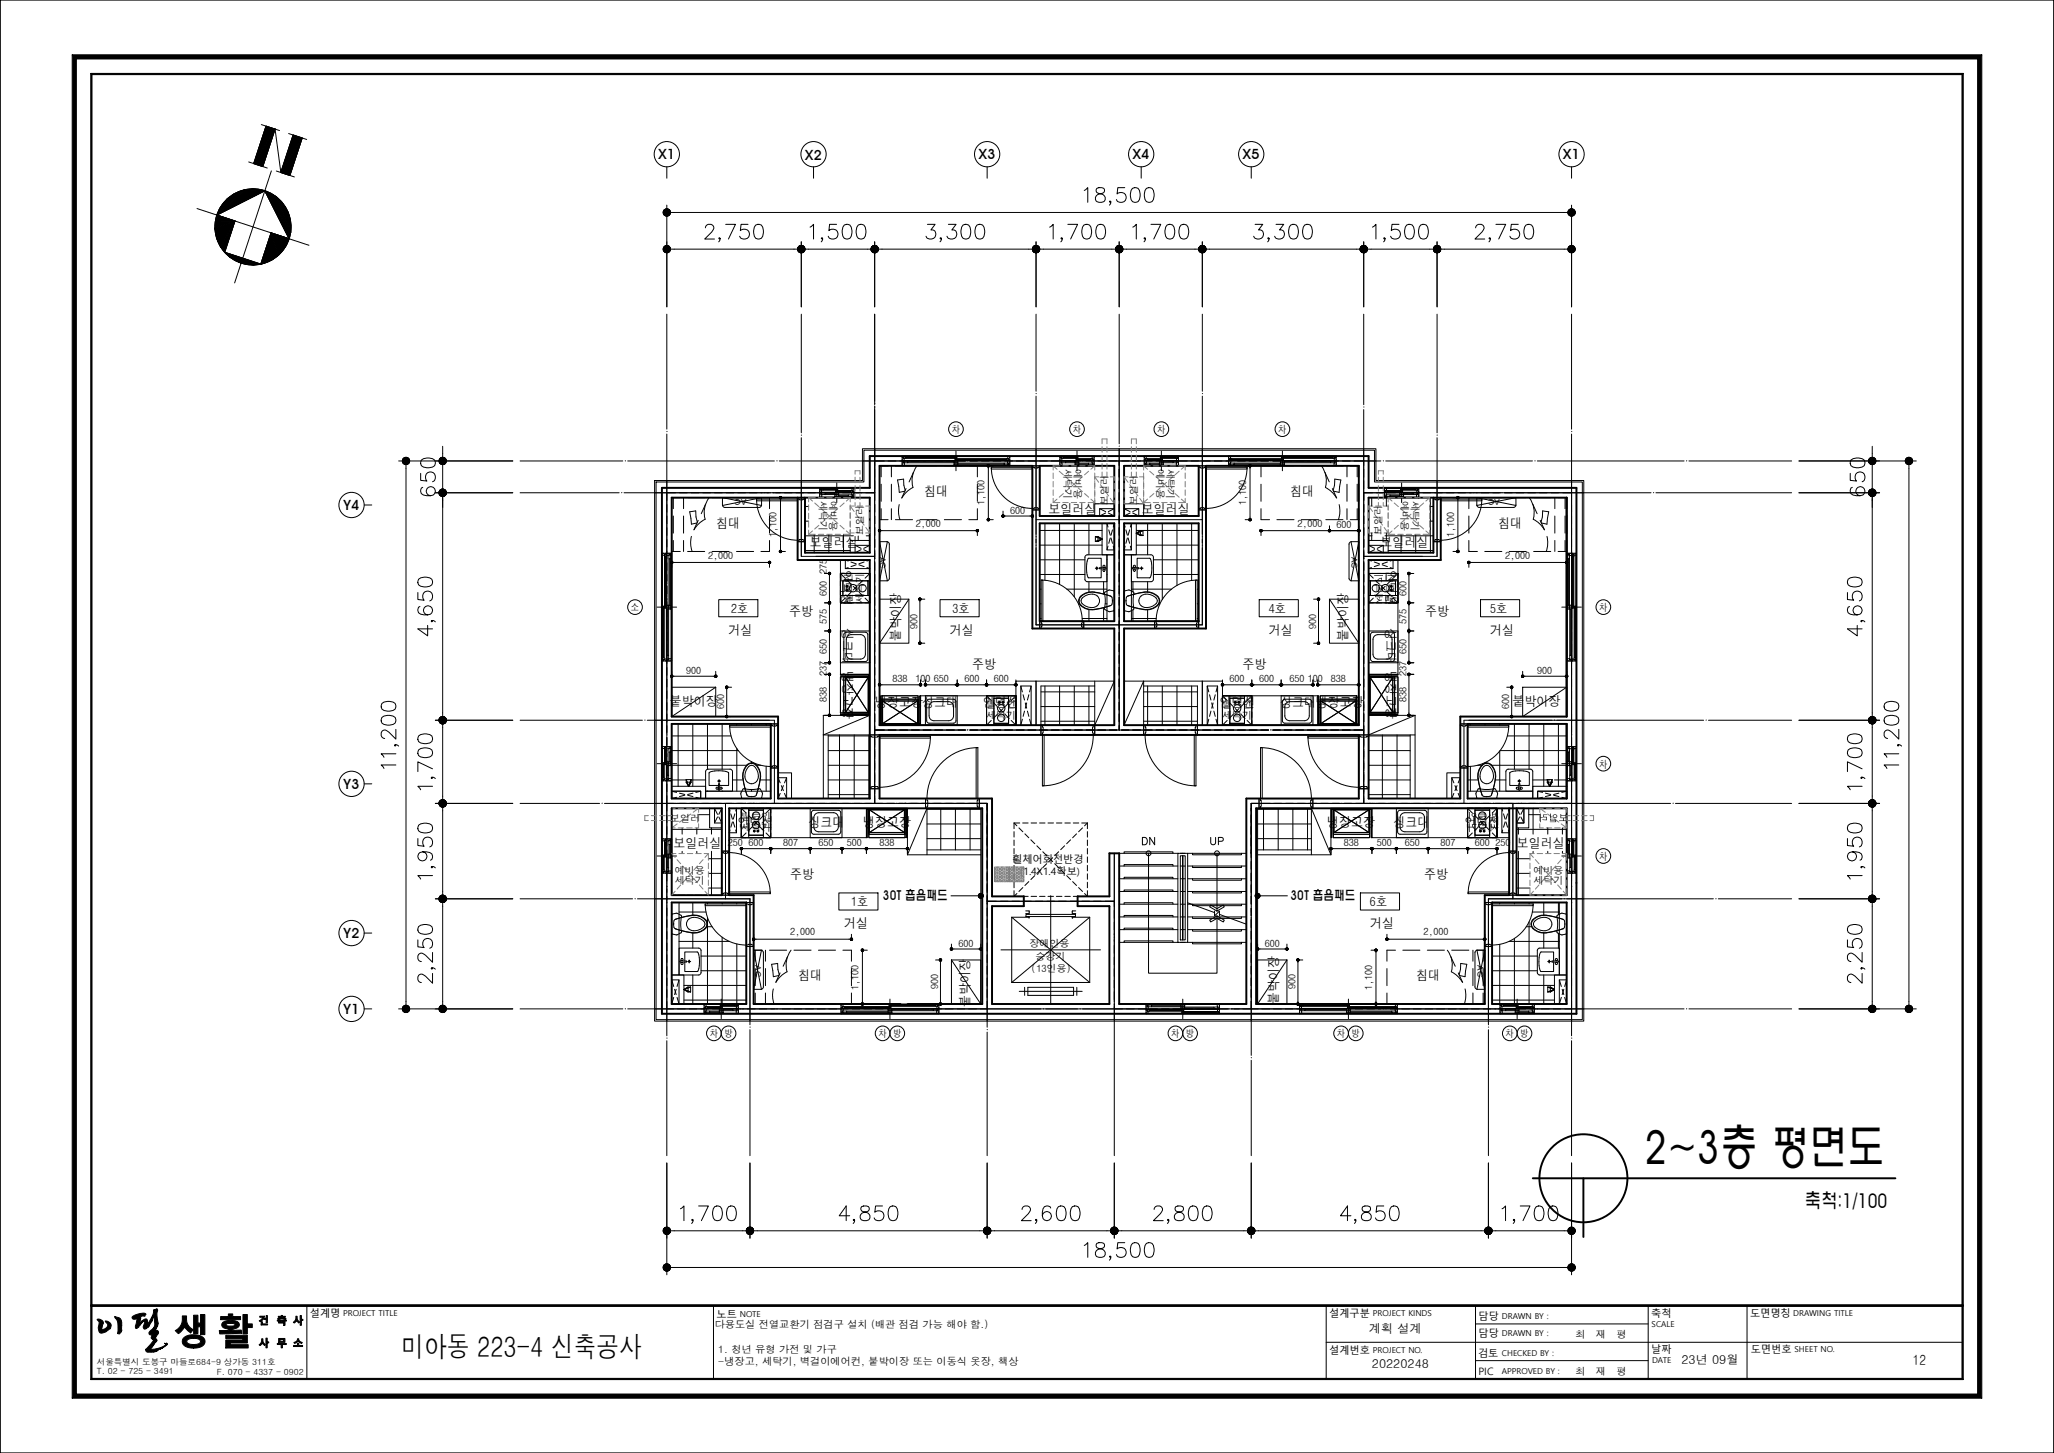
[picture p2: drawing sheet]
<svg xmlns="http://www.w3.org/2000/svg" width="420mm" height="297mm" viewBox="0 0 420 297" stroke-linecap="round" stroke-linejoin="round" font-family="sans-serif">
<defs><g id="words">
<text font-size="9.7" x="336.3" y="237.9">2~3층 평면도</text>
<text font-size="5.8" x="82.1" y="277.4">미아동 223-4 신축공사</text>
<text font-size="4.2" x="369.1" y="246.9">축척:1/100</text>
<text font-size="2.9" x="391.1" y="279">12</text>
<g font-size="2.8">
<text x="134.6" y="32.6">X1</text>
<text x="164.6" y="32.6">X2</text>
<text x="200.1" y="32.6">X3</text>
<text x="231.6" y="32.6">X4</text>
<text x="254.1" y="32.6">X5</text>
<text x="319.6" y="32.6">X1</text>
<text x="70.2" y="104.3">Y4</text>
<text x="70.2" y="161.3">Y3</text>
<text x="70.2" y="191.8">Y2</text>
<text x="70.2" y="207.3">Y1</text>
</g>
<g font-size="2.7">
<text x="189" y="101.3">침대</text>
<text x="263.8" y="101.3">침대</text>
<text x="146.5" y="107.8">침대</text>
<text x="214.4" y="105.2">보일러실</text>
<text x="233.5" y="105.2">보일러실</text>
<text x="306.3" y="107.8">침대</text>
<text x="165.6" y="111.9">보일러실</text>
<text x="282.3" y="111.9">보일러실</text>
<text x="172.2" y="116.6" transform="rotate(90 172.2 116.6)">인덕션</text>
<text x="283.5" y="116.6" transform="rotate(90 283.5 116.6)">인덕션</text>
<text x="161.3" y="125.9">주방</text>
<text x="291.4" y="125.9">주방</text>
<text x="148.9" y="129.7">거실</text>
<text x="172.3" y="128.3" transform="rotate(90 172.3 128.3)">싱크대</text>
<text x="184.1" y="131" transform="rotate(-90 184.1 131)">붙박이장</text>
<text x="194.2" y="129.7">거실</text>
<text x="259.5" y="129.7">거실</text>
<text x="275.6" y="131" transform="rotate(-90 275.6 131)">붙박이장</text>
<text x="283.4" y="128.3" transform="rotate(90 283.4 128.3)">싱크대</text>
<text x="304.7" y="129.7">거실</text>
<text x="172.3" y="137.2" transform="rotate(90 172.3 137.2)">냉장고장</text>
<text x="198.8" y="136.8">주방</text>
<text x="254" y="136.8">주방</text>
<text x="283.5" y="137.2" transform="rotate(90 283.5 137.2)">냉장고장</text>
<text x="137" y="144.3">붙박이장</text>
<text x="179" y="144.5">냉장고장</text>
<text x="188.5" y="144.6">싱크대</text>
<text x="201" y="144.5">인덕션</text>
<text x="249.4" y="144.5">인덕션</text>
<text x="261.8" y="144.6">싱크대</text>
<text x="269.1" y="144.5">냉장고장</text>
<text x="309.3" y="144.3">붙박이장</text>
<text x="137.7" y="173.3">보일러실</text>
<text x="150.8" y="169">인덕션</text>
<text x="165.3" y="169">싱크대</text>
<text x="176.5" y="169">냉장고장</text>
<text x="271.4" y="169">냉장고장</text>
<text x="284.9" y="169">싱크대</text>
<text x="299.4" y="169">인덕션</text>
<text x="310.2" y="173.3">보일러실</text>
<text x="161.6" y="179.6">주방</text>
<text x="291.2" y="179.6">주방</text>
<text x="180.5" y="184">30T 흡음패드</text>
<text x="263.9" y="184">30T 흡음패드</text>
<text x="172.6" y="189.7">거실</text>
<text x="280.1" y="189.7">거실</text>
<text x="163.2" y="200.3">침대</text>
<text x="289.6" y="200.3">침대</text>
<text x="198.3" y="205.9" transform="rotate(-90 198.3 205.9)">붙박이장</text>
<text x="261.4" y="205.3" transform="rotate(-90 261.4 205.3)">붙박이장</text>
</g>
<g font-size="2.6">
<text x="149.5" y="125.2">2호</text>
<text x="194.7" y="125.2">3호</text>
<text x="259.4" y="125.2">4호</text>
<text x="304.7" y="125.2">5호</text>
<text x="174" y="185.2">1호</text>
<text x="280.1" y="185.2">6호</text>
</g>
<g font-size="2.5">
<text x="279.9" y="272.4">계획 설계</text>
<text x="280.5" y="279.7">20220248</text>
<text x="343.8" y="278.8">23년 09월</text>
</g>
<g font-size="2.1">
<text x="194.6" y="88.5">차</text>
<text x="219.4" y="88.5">차</text>
<text x="236.6" y="88.5">차</text>
<text x="261.4" y="88.5">차</text>
<text x="129" y="124.9">소</text>
<text x="327" y="124.9">차</text>
<text x="327" y="156.9">차</text>
<text x="207" y="176.4">휠체어회전반경</text>
<text x="208.6" y="179">(1.4X1.4확보)</text>
<text x="327" y="175.8">차</text>
<text x="145.1" y="212">차 방</text>
<text x="179.6" y="212">차 방</text>
<text x="239.5" y="212">차 방</text>
<text x="273.4" y="212">차 방</text>
<text x="307.9" y="212">차 방</text>
<text x="63.4" y="269.3">설계명</text>
<text x="146.5" y="269.3">노트</text>
<text x="271.8" y="269.3">설계구분</text>
<text x="302.3" y="269.8">담당</text>
<text x="337.6" y="269.3">축척</text>
<text x="357.8" y="269.3">도면명칭</text>
<text x="146.1" y="271.6">다용도실 전열교환기 점검구 설치 (배관 점검 가능 해야 함.)</text>
<text x="302.3" y="273.3">담당</text>
<text x="322.2" y="273.5">최</text>
<text x="326.3" y="273.5">재</text>
<text x="330.5" y="273.5">평</text>
<text x="146.9" y="276.6">1. 청년 유형 가전 및 가구</text>
<text x="146.9" y="279.1">-냉장고, 세탁기, 벽걸이에어컨, 붙박이장 또는 이동식 옷장, 책상</text>
<text x="271.8" y="276.8">설계번호</text>
<text x="302.2" y="277.3">검토</text>
<text x="302.3" y="281.1">PIC</text>
<text x="322.2" y="281">최</text>
<text x="326.3" y="281">재</text>
<text x="330.5" y="281">평</text>
<text x="337.6" y="276.6">날짜</text>
<text x="358" y="276.6">도면번호</text>
</g>
<g font-size="2">
<text x="217.6" y="95.9" transform="rotate(90 217.6 95.9)">세탁기</text>
<text x="219.6" y="95.9" transform="rotate(90 219.6 95.9)">예비용</text>
<text x="236.5" y="95.9" transform="rotate(90 236.5 95.9)">예비용</text>
<text x="238.6" y="95.9" transform="rotate(90 238.6 95.9)">세탁기</text>
<text x="167.6" y="102.4" transform="rotate(90 167.6 102.4)">세탁기</text>
<text x="169.6" y="102.4" transform="rotate(90 169.6 102.4)">예비용</text>
<text x="187.3" y="107.7">2,000</text>
<text x="201.3" y="103.3" transform="rotate(-90 201.3 103.3)">1,100</text>
<text x="206.6" y="105">600</text>
<text x="226.6" y="103.3" transform="rotate(-90 226.6 103.3)">보일러</text>
<text x="232.6" y="103.3" transform="rotate(-90 232.6 103.3)">보일러</text>
<text x="254.8" y="103.3" transform="rotate(-90 254.8 103.3)">1,100</text>
<text x="265.3" y="107.7">2,000</text>
<text x="273.3" y="108">600</text>
<text x="286.5" y="102.4" transform="rotate(90 286.5 102.4)">예비용</text>
<text x="288.6" y="102.4" transform="rotate(90 288.6 102.4)">세탁기</text>
<text x="158.8" y="109.8" transform="rotate(-90 158.8 109.8)">1,100</text>
<text x="176.6" y="109.3" transform="rotate(-90 176.6 109.3)">보일러</text>
<text x="282.6" y="109.3" transform="rotate(-90 282.6 109.3)">보일러</text>
<text x="297.3" y="109.8" transform="rotate(-90 297.3 109.8)">1,100</text>
<text x="144.8" y="114.2">2,000</text>
<text x="169.1" y="117.4" transform="rotate(-90 169.1 117.4)">275</text>
<text x="307.8" y="114.2">2,000</text>
<text x="169.1" y="121.8" transform="rotate(-90 169.1 121.8)">600</text>
<text x="174.3" y="123.3" transform="rotate(-90 174.3 123.3)">빌트인</text>
<text x="176.6" y="123.3" transform="rotate(-90 176.6 123.3)">세탁기</text>
<text x="287.6" y="121.8" transform="rotate(-90 287.6 121.8)">600</text>
<text x="169.1" y="127.6" transform="rotate(-90 169.1 127.6)">575</text>
<text x="187.6" y="128.5" transform="rotate(-90 187.6 128.5)">900</text>
<text x="269.1" y="128.5" transform="rotate(-90 269.1 128.5)">900</text>
<text x="287.6" y="127.6" transform="rotate(-90 287.6 127.6)">575</text>
<text x="140.3" y="137.7">900</text>
<text x="169.1" y="133.8" transform="rotate(-90 169.1 133.8)">650</text>
<text x="287.6" y="133.8" transform="rotate(-90 287.6 133.8)">650</text>
<text x="314.3" y="137.7">900</text>
<text x="169.1" y="143.6" transform="rotate(-90 169.1 143.6)">838</text>
<text x="169.1" y="138.2" transform="rotate(-90 169.1 138.2)">237</text>
<text x="182.5" y="139.5">838</text>
<text x="187.2" y="139.5">100</text>
<text x="190.9" y="139.5">650</text>
<text x="197.2" y="139.5">600</text>
<text x="203.2" y="139.5">600</text>
<text x="251.4" y="139.5">600</text>
<text x="257.4" y="139.5">600</text>
<text x="263.7" y="139.5">650</text>
<text x="267.4" y="139.5">100</text>
<text x="272.1" y="139.5">838</text>
<text x="287.6" y="143.6" transform="rotate(-90 287.6 143.6)">838</text>
<text x="287.6" y="138.2" transform="rotate(-90 287.6 138.2)">237</text>
<text x="148.1" y="145" transform="rotate(-90 148.1 145)">600</text>
<text x="201.7" y="144.6">빌트인</text>
<text x="201.7" y="146.9">세탁기</text>
<text x="249.9" y="144.6">빌트인</text>
<text x="249.9" y="146.9">세탁기</text>
<text x="308.6" y="145" transform="rotate(-90 308.6 145)">600</text>
<text x="137" y="168">보일러</text>
<text x="151.5" y="167.6">빌트인</text>
<text x="148.8" y="173">250</text>
<text x="151.5" y="169.9">세탁기</text>
<text x="153.1" y="173">600</text>
<text x="160.1" y="173">807</text>
<text x="167.4" y="173">650</text>
<text x="173.1" y="173">500</text>
<text x="179.8" y="173">838</text>
<text x="274.8" y="173">838</text>
<text x="281.5" y="173">500</text>
<text x="287.2" y="173">650</text>
<text x="294.5" y="173">807</text>
<text x="301.6" y="173">600</text>
<text x="305.8" y="173">250</text>
<text x="138" y="178.7">예비용</text>
<text x="313.5" y="178.7">예비용</text>
<text x="138" y="180.7">세탁기</text>
<text x="313.5" y="180.7">세탁기</text>
<text x="161.5" y="191.2">2,000</text>
<text x="291" y="191.2">2,000</text>
<text x="196" y="193.5">600</text>
<text x="210.5" y="193.5">장애인용</text>
<text x="211.7" y="196.2">승강기</text>
<text x="258.6" y="193.5">600</text>
<text x="175.6" y="202.3" transform="rotate(-90 175.6 202.3)">1,100</text>
<text x="191.8" y="202.2" transform="rotate(-90 191.8 202.2)">900</text>
<text x="210.9" y="198.7">(13인용)</text>
<text x="264.9" y="202.2" transform="rotate(-90 264.9 202.2)">900</text>
<text x="280.6" y="202.3" transform="rotate(-90 280.6 202.3)">1,100</text>
</g>
<g font-size="1.7">
<text x="152.6" y="102" transform="rotate(-180 152.6 102)">AC</text>
<text x="306.7" y="102" transform="rotate(-180 306.7 102)">AC</text>
<text x="179.9" y="113.8" transform="rotate(90 179.9 113.8)">AC</text>
<text x="276.4" y="113.8" transform="rotate(90 276.4 113.8)">AC</text>
<text x="154.4" y="197.3" transform="rotate(90 154.4 197.3)">AC</text>
<text x="302.1" y="197.3" transform="rotate(90 302.1 197.3)">AC</text>
<text x="70.2" y="269.1">PROJECT TITLE</text>
<text x="151.3" y="269.1">NOTE</text>
<text x="280.7" y="269.1">PROJECT KINDS</text>
<text x="307.1" y="269.6">DRAWN BY :</text>
<text x="366.7" y="269.1">DRAWING TITLE</text>
<text x="307.1" y="273.1">DRAWN BY :</text>
<text x="337.7" y="271.3">SCALE</text>
<text x="19.8" y="280.9">T. 02 - 725 - 3491</text>
<text x="19.8" y="279">서울특별시 도봉구 마들로684-9 상가동 311호</text>
<text x="44.3" y="281.1">F. 070 - 4337 - 0902</text>
<text x="280.7" y="276.6">PROJECT NO.</text>
<text x="307.1" y="280.8">APPROVED BY :</text>
<text x="307.1" y="277.1">CHECKED BY :</text>
<text x="337.9" y="278.7">DATE</text>
<text x="366.9" y="276.4">SHEET NO.</text>
</g>
</g></defs>
<!-- layer: NOPLOT -->
<path d="M0 0v297M0 0h420v297h-420zM420 0v297M0 297h.1" fill="none" stroke="#000" stroke-width=".25"/>
<!-- layer: CEN -->
<g fill="none" stroke="#000" stroke-width=".2">
<path d="M136.4 64.2v23.5M163.9 64.2v24.3M178.9 64.2v18.5M211.9 64.2v15.8M228.9 64.2v26.5M245.9 64.2v15.8M278.9 64.2v18.5M293.9 64.2v24.3M321.4 64.2v23.5M106.4 94.2h21M127.9 94.2h.1M128.4 94.2h30"/>
<path d="M136.4 88.2h.1M136.4 88.7v123M158.9 94.2h.1M159.4 94.2h123M163.9 89h.1M163.9 89.5v24.2h15M178.9 82.5h.1M178.9 83.2h.1M178.9 83v81.2M189.9 94.2h.1M197.9 94.2h.1M211.9 80.5h.1"/>
<path d="M211.9 81v46.7h34v-46.7M220.9 94.2h.1M228.9 91.2h.1M228.9 94.2h.1M228.9 91.7v57.5M245.9 80.5h.1M251.9 94.2h.1M259.9 94.2h.1M278.9 83.2h.1M278.9 83.7v80.5M282.9 94.2h.1M283.4 94.2h30"/>
<path d="M293.9 89h.1M293.9 89.5v24.2h-15M313.9 94.2h.1M314.4 94.2h30M321.4 88.2h.1M321.4 88.7v123M344.9 94.2h.1M345.4 94.2h21M106.4 100.7h20.2M127.1 100.7h.1M127.6 100.7h51.3M136.4 119.2h.1"/>
<path d="M156.4 100.7h.1M158.1 100.7h.1M178.9 114.2h.1M178.9 112.5h.1M211.9 111.5h.1M211.9 109.7h.1M211.9 106.2h34M245.9 111.5h.1M245.9 109.7h.1M278.9 114.2h.1M278.9 112.5h.1M278.9 100.7h58.7"/>
<path d="M301.4 100.7h.1M307.1 100.7h.1M321.4 119.2h.1M338.1 100.7h.1M338.6 100.7h27.8M136.4 122.5h.1M228.9 122.2h.1M228.9 120.5h.1M321.4 122.5h.1M106.4 147.2h25M131.9 147.2h.1M132.4 147.2h26v17"/>
<path d="M136.4 150.2h.1M136.4 153.5h.1M178.9 145.2h.1M178.9 143.5h.1M178.9 149.2h18.5M197.9 149.2h.1M198.4 149.2h30M228.9 149.2h.1M229.4 149.2h30M259.9 149.2h.1M260.4 149.2h18.5M278.9 145.2h.1"/>
<path d="M278.9 143.5h.1M317.9 147.2h.1M321.4 150.2h.1M321.4 153.5h.1M348.4 147.2h-49v17M348.9 147.2h.1M349.4 147.2h17M106.4 164.2h16.2M123.1 164.2h.1M123.6 164.2h78.3v45.8M148.4 164.2v19.5M152.4 164.2h.1"/>
<path d="M154.1 164.2h.1M183.4 164.2h.1M185.1 164.2h.1M227.9 174.4v61.8M274.4 164.2h.1M280.1 164.2h.1M305.4 164.2h.1M309.4 164.2v19.5M311.1 164.2h.1M341.6 164.2h-85.7v51.5M342.1 164.2h.1M342.6 164.2h23.8"/>
<path d="M106.4 183.7h23M129.9 183.7h.1M130.4 183.7h23v25.8M136.4 181.2h.1M136.4 184.5h.1M201.9 184.2h26M227.9 191.6h.1M255.9 187h.1M255.9 185.2h.1M319.9 183.7h.1M321.4 181.2h.1M321.4 184.5h.1"/>
<path d="M350.4 183.7h-46v25.8M350.9 183.7h.1M351.4 183.7h15M106.4 206.2h21M127.9 206.2h.1M128.4 206.2h216M136.4 212.2h.1M136.4 212.7v23.5M151.4 206.2h.1M153.4 210h.1M153.4 210.5v25.7M158.9 206.2h.1"/>
<path d="M182.4 206.2h.1M189.9 206.2h.1M201.9 210.5h.1M201.9 211v25.2M213.4 206.2h.1M220.9 206.2h.1M227.9 205.3h.1M244.4 206.2h.1M251.9 206.2h.1M255.9 216.2h.1M255.9 216.7v19.5M275.4 206.2h.1"/>
<path d="M282.9 206.2h.1M304.4 210h.1M304.4 210.5v25.7M306.4 206.2h.1M313.9 206.2h.1M321.4 212.2h.1M321.4 212.7v23.5M344.9 206.2h.1M345.4 206.2h21"/>
</g>
<!-- layer: 0 -->
<g fill="none" stroke="#000" stroke-width=".2">
<path d="M47.6 39.8l1.2-.6 1.3-.4zM50.9 33.1l3.8 1.2M51.5 38.6l1.3 .1 1.4 .3zM53.4 25.5l3.8 1.2M54.2 39a7.8 7.8 0 0 1 4.9 9.8M54.2 39a7.8 7.8 0 0 0-9.9 5M54.2 39l5.2 8.5-.3 1.3zM54.2 39l1.2 .5 1.1 .8zM54.2 39l4.9 9.8M54.2 39l-9.9 5M54.4 25.8l1.8 .6-2.5 7.6-1.8-.6zM54.4 25.8l1.8 .6-4.3 7z"/>
<path d="M54.4 25.8l-2.5 7.6M55.5 34.9l-7.5 22.9M56.2 26.4l-2.5 7.6M56.2 26.4l1.2 8.9M56.5 35l3.7 1.2M59 27.3l3.7 1.2M59.9 27.6l1.9 .6-2.5 7.7-1.9-.6zM59.9 27.6l-2.5 7.7M61.8 28.2l-2.5 7.7-1.9-.6zM61.8 28.2l-2.5 7.7M40.3 42.6l22.9 7.5M44 46.6l.5 2.7-.4-1.3z"/>
<path d="M44 46.6l4-1.4-2.9 5.3zM44.3 44l9.9-5 4.9 9.8-3.7-1.2-2.1 6.4-7.4-2.4 2.1-6.4zM44.3 44a7.8 7.8 0 0 0 1.6 7.6M44.3 44l5.8-5.2 4.1 .2zM44.3 44l3.7 1.2-4 .1zM45.9 51.6l3.7 1.2-.3 1M45.9 51.6l1.3 1.1 2.1 1.1M45.9 51.6l3.7 1.2-.3 1zM46.5 40.6l-1.6 2.1 .7-1.1zM46.9 52.5l2.4 1.3-1.2-.6zM48 45.2l-2.1 6.4-.8-1.1zM48 45.2l-2.1 6.4"/>
<path d="M49.3 53.8l.3-1 3.7 1.2M49.3 53.8l2.3 .4 1.7-.2M49.3 53.8l2.7 .4-1.4-.1zM49.6 52.8l3.7 1.2-4-.2zM53.3 54l2.5-1-1.2 .6zM55.4 47.6l3.7 1.2-.5 1.3zM55.4 47.6l1.5 4.6-3.6 1.8zM56.5 40.3l2.4 3.2 .5 4zM57.5 41.2l.8 1.1 .6 1.2zM58.6 50.1l-.8 1.1-.9 1zM59.1 48.8a7.8 7.8 0 0 1-5.8 5.2M59.1 48.8l-3.7-1.2-2.1 6.4"/>
<path d="M59.3 44.8l.2 1.3-.1 1.4zM59.4 44.8v2.7"/>
<circle cx="51.7" cy="46.4" r="7.8"/>
</g>
<g fill="#000">
<path d="M47.6 39.8l1.2-.6 1.3-.4zM46.5 40.6l1.1-.8 2.5-1zM54.2 39l5.2 8.5-.3 1.3zM54.4 25.8l1.8 .6-4.3 7zM56.2 26.4l-2.5 7.6-1.8-.6zM61.8 28.2l-2.5 7.7-1.9-.6zM59.9 27.6l1.9 .6-4.4 7.1zM44 46.6l.5 2.7-.4-1.3zM44 46.6l1.1 3.9-.6-1.2zM44.3 44l5.8-5.2 4.1 .2zM46.5 40.6l3.6-1.8-5.8 5.2zM48 45.2l-2.1 6.4-.8-1.1z"/>
<path d="M46.5 40.6l-1.6 2.1 .7-1.1zM46.5 40.6l-2.2 3.4 .6-1.3zM46.9 52.5l2.4 1.3-1.2-.6zM44.3 44l3.7 1.2-4 .1zM44 45.3l4-.1-4 1.4zM44 46.6l4-1.4-2.9 5.3zM45.9 51.6l3.7 1.2-.3 1zM45.9 51.6l3.4 2.2-2.4-1.3zM49.6 52.8l3.7 1.2-4-.2zM53.3 54l2.5-1-1.2 .6zM53.3 54l3.6-1.8-1.1 .8zM55.4 47.6l1.5 4.6-3.6 1.8z"/>
<path d="M55.4 47.6l3.2 2.5-1.7 2.1zM54.2 39l1.2 .5 1.1 .8zM54.2 39l2.3 1.3 2.9 7.2zM58.6 50.1l-.8 1.1-.9 1zM55.4 47.6l3.7 1.2-.5 1.3zM57.5 41.2l.8 1.1 .6 1.2zM56.5 40.3l1 .9 1.4 2.3zM58.9 43.5l.4 1.3 .1 2.7zM56.5 40.3l2.4 3.2 .5 4z"/>
</g>
<path d="M50.1 38.8h4.1M49.3 54h4" fill="none" stroke="#000" stroke-width=".38"/>
<!-- layer: COL -->
<g fill="none" stroke="#000" stroke-width=".4">
<path d="M135.4 99.7h42.5v-6.5h102v6.5h42.5v107.5h-187zM179.9 95.2h31.2v33.3h16.8v19.7h-48zM212.6 95.2h15.3v10.3h-15.3zM229.9 95.2h15.2v10.3h-15.2zM246.6 95.2h31.3v53h-48v-19.7h16.7zM163.1 101.7v12.8h14.8v48.7h-18.8v-16.7h-21.7v-44.8h40.5v11.3h-13.3v-11.3M212.6 107h15.3v20h-15.3zM229.9 107h15.2v20h-15.2zM293.1 101.7v11.3h-13.2v-11.3h40.5v44.8h-21.8v16.7h-18.7v-48.7h14.7v-12.8M137.4 148h20.2v15.2h-20.2zM179.9 150.2h98v13h-23v42h-26v-30.8h-2v8.8h-6.5v2h6.5v20h-24v-20h6.5v-2h-6.5v-20h-23zM300.1 148h20.3v15.2h-20.3z"/>
<path d="M137.4 165.2h10.2v17.8h-10.2zM308.6 165.2v17.8h-5v22.2h-46.7v-40h63.5v17.8h-10.3v-17.8M137.4 184.5h15.2v20.7h-15.2zM305.1 184.5h15.3v20.7h-15.3zM184.1 205.2h-30v-22.2h-5v-17.8h51.8v40h-15.3M313.4 240.8h74.2M323.8 240.8v12"/>
<circle cx="323.8" cy="240.8" r="9"/>
</g>
<!-- layer: LIL sheet -A3 -->
<g fill="none" stroke="#000" stroke-width=".2">
<path d="M18.7 15.1h382.6v266.8h-382.6zM18.7 266.9h382.6M37.3 269h.8a2.62 2.62 0 0 0 1.4 2.8l-.5 .6-1.2-1.1-.3 .3a1.72 1.72 0 0 1-1.1 1l-.6-.6a2.74 2.74 0 0 0 1.5-3zM37.6 273.4a3.4 3.4 0 0 1 4.2 .3 1.27 1.27 0 0 1-1.2 1.8 3.2 3.2 0 0 1-3.2-.7 1.06 1.06 0 0 1 .2-1.4zM38.3 273.9a2.52 2.52 0 0 1 2.6 0l.1 .3a1.14 1.14 0 0 1-1.4 .6 1.15 1.15 0 0 1-1.4-.6zM39.6 268.8h.9v1.6h.5v-1.7h.9v4.1h-.9v-1.6h-.5v1.4h-.9zM45.1 269.1h1.6v-.5h.9v.5h1.6v.6h-4.1zM45.6 270.3a3.2 3.2 0 0 1 3.2 .1l.1 .3a1.1 1.1 0 0 1-1.3 1v.2h1.7l.1 .6-4.5 .2-.1-.7h1.9v-.3a1.07 1.07 0 0 1-1.3-1.1zM46.2 272.9h4.4v1.6h-3.5v.4h3.6v.6h-4.5v-1.6h3.5v-.3h-3.5zM46.3 270.7l1.3-.2 .5 .3a1.68 1.68 0 0 1-1.9 0zM49.7 268.7h.9v1.9h1v.8h-1v1.3h-.9zM53.1 269h1l-.2 .6-.7 .5-.2-.1 .7-.7h-.6z"/>
<path d="M53.4 270.2h.3v.4h1v.2h-1.3zM53.5 273.7h.3v.2a.92 .92 0 0 0 .5 .9l-.2 .2-.5-.5-.4 .5-.2-.1a1.28 1.28 0 0 0 .5-1.2zM54.4 273.5h.2v.8h.3v.2h-.3v1h-.2zM54.4 268.9h.3v1.4h-.3v-.6h-.4v-.2h.4zM56.7 274.6h1.8v.2h-.7v.7h-.3v-.7h-.8zM56.7 269.8h1.9v.2h-.8v.2h.5v.7h-.3v-.5h-1.1v-.2h.6v-.2h-.8zM56.9 269.1h.6v-.2h.2l.1 .2h.5v.2h-.5l.7 .2-.1 .2-.7-.2a.59 .59 0 0 1-.9 0l.7-.2h-.6zM57 273.6h1.3v.8h-1.3zM57.2 273.8h.8v.4h-.8zM60 275h.8v-.4h.3v.4h.8v.2h-1.9zM60.5 269h.2l.1 .3a.92 .92 0 0 0 .5 .9l-.2 .2-.5-.5-.4 .5-.2-.1a1.28 1.28 0 0 0 .5-1.3zM60.8 273.6h.3l.2 .5 .5 .3-.1 .2-.8-.5-.7 .5-.1-.2a.78 .78 0 0 0 .7-.8z"/>
<path d="M61.4 268.9h.2v.8h.3v.2h-.3v1h-.2zM62.7 266.9v15M145.9 266.9v15M271.2 274.4h130.1M271.2 266.9v15M301.7 266.9v15M301.7 270.6h35.3M301.7 278.1h35.3M337 266.9v15M357.2 266.9v15"/>
</g>
<!-- layer: STAIR -->
<path d="M15.2 11.6v273.8M404.8 11.6v273.8" fill="none" stroke="#000" stroke-width=".2"/>
<!-- layer: HAT -->
<g fill="none" stroke="#000" stroke-width=".2">
<path d="M15.2 11.6h389.6v273.8h-389.6zM147.7 101.7h8v1.5l-.2 .5h-.3h-7h-.2l-.3-.5zM147.7 101.7l8 1.6M155.7 101.7l-8 1.6M164.6 103.5h.8M164.6 106.5h.8M164.6 109.5h9.9M164.6 112.5h9.3M166.5 109.2v3.8M169.5 109.2v3.8M172.5 109.2v3.8M175.5 109.6v.9"/>
<path d="M177.1 109.5h.8M179.9 110.7h1.5l.4 .3 .1 .2v7l-.1 .3-.4 .2h-1.5zM179.9 110.7l1.5 8M181.4 110.7l-1.5 8M212.6 108.4h12.8M212.6 111.4h12.8M212.6 114.4h9.2M212.6 117.4h9.2M213.7 107v11.6M216.7 107v12.5M219.7 107v15M222.7 107v6.4"/>
<path d="M222.7 118.9v2.1M225.7 118.9v2.5M226.3 114.4h.1M226.3 117.4h.1M231.7 113.4h.1M231.7 118.9v2.1M232.4 108.4h12.7M232.4 111.4h12.7M234.7 107v6.4M234.7 118.9v2.1M235.9 114.4h9.2M235.9 117.4h9.2"/>
<path d="M237.7 107v15.5M240.7 107v12.7M243.7 107v11.7M275.9 111l.5-.3h1.5v8h-1.5l-.5-.2v-.3zM276.3 110.7l1.6 8M277.9 110.7l-1.6 8M279.9 109.5h.7M280.5 101.7v1.7M280.5 108.9v1.6M283.2 109.5h9.9M283.5 101.7v1.7M283.5 108.9v1.6"/>
<path d="M283.9 112.5h9.2M286.5 109.2v3.8M289.5 109.2v3.8M292.4 103.5h.7M292.4 106.5h.7M292.5 101.7v11.3M302 101.7h8v1.5l-.3 .5h-.2h-7h-.3l-.2-.5zM302 101.7l8 1.6M310 101.7l-8 1.6M212.6 120.4h.3M212.6 123.4h.3M212.6 126.4h.3"/>
<path d="M218.2 120.4h8.2M220.5 123.4h.2M221.3 126.4h5.1M222.7 124.6v2.4M223.9 139.2v9l4-9h-16v9M225.7 124.2v2.8M226 123.4h.4M229.9 139.2h16v9M231.4 120.4h8.1M231.4 126.4h5M231.7 124.7v2.3M234.7 124.7v2.3"/>
<path d="M237 123.4h.2M244.8 120.4h.3M244.8 123.4h.3M244.8 126.4h.3M137.4 150.4h12.1M137.4 153.4h13.6M137.4 156.4h15.3M137.4 159.4h2.9M138.7 148v12.7M141.3 159.4h3M141.7 148v12.7M144.7 148v9.2"/>
<path d="M147.7 148v9.2M149.8 159.4h2.1M150.7 148v.3M150.7 153v8.7M153.7 148v.3M153.7 155.7v.2M154.7 156.4h.9M155.4 159.4h2.2M156.7 148v.3M156.7 156.6v5.1M169.4 150.4h8.5M169.4 153.4h8.5"/>
<path d="M169.4 156.4h8.5M169.4 159.4h8.5M169.4 150.2v13M171.7 150.2v13M174.7 150.2v13M177.7 150.2v13M177.9 150.2h-9.5l9.5-4h-9.5v17M212.9 141.4h11M212.9 144.4h11M212.9 147.4h11M213.7 140.2v8M216.7 140.2v8"/>
<path d="M219.7 140.2v8M222.7 140.2v8M223.9 140.2h-11v8M229.9 148.2l4-9v9M233.9 141.4h11M233.9 144.4h11M233.9 147.4h11M233.9 140.2h11v8M234.7 140.2v8M237.7 140.2v8M240.7 140.2v8M243.7 140.2v8"/>
<path d="M279.9 150.4h8.5M279.9 153.4h8.5M279.9 156.4h8.5M279.9 159.4h8.5M279.9 146.2h9.5M282.7 150.2v13M285.7 150.2v13M288.4 150.2v13M289.4 146.2l-9.5 4h9.5M289.4 146.2v17M300.1 159.4h2.2M300.7 148v.3"/>
<path d="M300.7 156.7v5M302.1 156.4h.9M303.7 148v.3M303.7 155.9v.1M305 156.4h15.4M305.8 159.4h2.1M306.7 148v.3M306.7 153.5v8.2M306.7 153.4h13.7M308.2 150.4h12.2M309.7 148v9.2M312.7 148v9.2"/>
<path d="M313.4 159.4h3.5M315.7 148v12.7M317.8 159.4h2.6M318.7 148v12.7M137.4 169.5h10.2M139.5 169.2v1.3M139.5 174v.5M142.5 169.2v1.3M142.5 174v.5M142.9 166.5h2.2M144.7 161.7h.1M144.9 175.5h2.7"/>
<path d="M144.9 178.5h2.7M145.5 169.2v1.3M145.5 174v9M147.7 161.7h.1M153.7 161.4v.3M169.4 162.4h8.5M184.9 164.2h17v9M185.6 174.7h15M185.6 174.7l4-9.5v9.5M185.6 165.2v9.5M189.6 165.4h11M189.6 168.4h11"/>
<path d="M189.6 171.4h11M189.6 173.7h11M192.4 165.2v8.5M195.4 165.2v8.5M198.4 165.2v8.5M257.2 174.7h15M257.2 165.4h11M257.2 168.4h11M257.2 171.4h11M257.2 173.7h11M258.4 165.2v8.5M261.4 165.2v8.5"/>
<path d="M264.4 165.2v8.5M267.4 165.2v8.5M268.2 174.7v-9.5l4 9.5M272.2 165.2v9.5M279.9 162.4h8.5M310.1 169.5h10.3M310.1 175.5h2.8M310.1 178.5h2.8M310.5 169.2v1.3M310.5 174v9M312.6 166.5h2.3M313.5 165.2v5.3"/>
<path d="M313.5 174v.5M316.5 169.2v1.3M316.5 174v.5M319.5 169.2v1.3M319.5 174v.5M138.9 186.4h5.5M138.9 192.4h10.2M141.7 184.5v2.5M141.7 190.7v3.1M141.7 199.3v5.9M143.4 195.4h9.2M143.4 198.4h9.2"/>
<path d="M144.5 189.4h1.1M144.7 184.5v.3M144.7 187.5v17.7M144.9 181.5h2.7M147.7 184.5v.3M147.7 191.6v13.6M150.7 184.5v.3M150.7 192.9v12.3M154.1 194.2h1.5l.4 .3 .1 .2v7l-.1 .3-.4 .2h-1.5zM154.1 194.2l1.6 8M155.7 194.2l-1.6 8M301.8 194.3l1.8-.1v8h-1.5h-.3l-.2-.5v-7z"/>
<path d="M302 194.2l1.6 8M303.6 194.2l-1.6 8M305.1 195.4h9.3M305.1 198.4h9.3M306.7 184.5v.3M306.7 193v12.2M308.6 192.4h10.3M309.7 184.5v.3M309.7 191.8v13.4M310.1 181.5h2.8M312.1 189.4h1.1M312.7 184.5v.3"/>
<path d="M312.7 188.4v16.8M313.3 186.4h5.6M315.7 184.5v2.5M315.7 190.7v3.1M315.7 199.3v5.9M318.7 184.5v2.5M318.7 190.8v3M139.9 201.4h12.7M139.9 204.4h12.7M305.1 201.4h12.8M305.1 204.4h12.8"/>
</g>
<!-- layer: LIL TITLE -->
<path d="M14.8 11.2h390.4l-.8 .9h-388.8zM14.8 11.2l.8 .9v272.8l-.8 .9zM405.2 11.2v274.6l-.8-.9v-272.8zM15.6 284.9h388.8l.8 .9h-390.4z" fill="none" stroke="#000" stroke-width=".2"/>
<path d="M14.8 11.2h390.4l-.8 .9h-388.8zM405.2 11.2v274.6l-.8-.9v-272.8zM14.8 11.2l.8 .9v272.8l-.8 .9zM15.6 284.9h388.8l.8 .9h-390.4z" fill="#000"/>
<!-- layer: 250 -->
<g fill="none" stroke="#000" stroke-width=".2">
<path d="M19.9 269.7l.3-.1a.99 .99 0 0 1 .9 .8l-.3 1.1a.59 .59 0 0 0 .5 .2 .59 .59 0 0 0 .5-.4 .74 .74 0 0 0-.3-1.2 .93 .93 0 0 1 1.1 .4 .93 .93 0 0 1-.2 1.1l-1.2 .8a.74 .74 0 0 1-.8 0 .74 .74 0 0 1-.3-.8v-.3a1.19 1.19 0 0 0-.2-1.6zM23.5 269.1a1.4 1.4 0 0 1 1.4 1.9v1l-.5 .7-.4-.1 .1-.8a2.91 2.91 0 0 0-.6-2.6zM27.1 269.2a3.4 3.4 0 0 1 2.7-.6l-.2 .5a.74 .74 0 0 0-.9 .1l.1 .2-.4 .6v.2l.3-.5-.3 .9 .6-.6 .9-.4a.73 .73 0 0 1 .2 .9l.1 .1 .1-.1a3.7 3.7 0 0 0 1.1-2.7l.7-.3 .1 .3-.1 1.2 .3 1.5-.4 .8a.66 .66 0 0 0-.8 .6l.4-.5-.1 .4 .3-.3-.3 .3h.2a.64 .64 0 0 1 .7 .5 .64 .64 0 0 1-.4 .7l-.2 .5 .3 .4-.2 .1 .2 .1h-.3l.2 .1-.5 .2v.3l-.3 .2 .3-.1-.2 .2v.1l-.7 .7a5.2 5.2 0 0 0 3.3-1l-.3-.2 .5-.1 .1 .2-.5 .6-1.3 .5-.6 .3 .2 .1-.3 .1-.8 .1a.77 .77 0 0 1-1.1-.5l1.6-1.9-.5-.5 .3-.6h-.2a.43 .43 0 0 1-.4-.2 .43 .43 0 0 1-.1-.4l.4-.4a2.1 2.1 0 0 0 .6-2.5v-.1h-.2v-.3l-.3 1 .1-.1-.5 .9-.6 .8h-.6a1.84 1.84 0 0 1 .2-1.5l-.6 .1-.5 .6 .5-.4-.3 .4-.2 .1-.1 .4-.6 .3-.1-.6 .4-1.6-.4 .2h-.5l-.2-.2zM28.6 269.8l-.1 .1M28.6 269.4l-.1 .1zM28.7 269.6l-.1 .1zM29 270.3l.2-.1zM29.8 275.8l.1-.1zM30.4 271.1l-.1 .2zM30.6 270.9l-.2 .2zM30.8 275.5v.2zM31 275.4v.1z"/>
<path d="M31.1 269.8l-.1 .1M31.1 269.8h.1M31.3 269.4l-.1 .2zM31.3 275l.1-.1zM31.4 274.7h.2zM31.6 274.5l-.1 .1M31.7 274.5l-.1 .1M31.8 271.6h.1M31.8 274.3h.1zM31.8 271.4h.1zM31.9 271.5l.1-.1zM32.1 276.1h.1"/>
<path d="M32.1 274l-.1 .1M32.3 275.9l-.1 .1M32.3 275.9h.2zM32.7 275.8l.1-.1zM32.9 275.7h.1M33.1 275.6l.2-.1zM34.3 274.8h-.1"/>
</g>
<g fill="#000">
<path d="M19.9 269.7l.4 .6-.2 1.1a.87 .87 0 0 0 .6 1.1l1-.3 .8-.6 .2-.6a1.06 1.06 0 0 0-1.1-1l.4 .8a.92 .92 0 0 1-1.2 .8l.2-.6h-.2l.4-.6a1.03 1.03 0 0 0-1.3-.7zM23.5 269.1v.2a3.4 3.4 0 0 1 .6 2.8l-.1 .5 .5 .1 .2-.5h.1l.1-.7a2.01 2.01 0 0 0-.5-2.1z" fill-rule="evenodd"/>
<path d="M28.6 269.8l-.1 .1zM29 270.3l.2-.1zM29.8 275.8a.06 .06 0 0 0 .1 0 .06 .06 0 0 0-.1 0zM30.3 271.2a.08 .08 0 0 0 .1 0 .08 .08 0 0 0-.1 0zM30.5 271l-.1 .1zM30.8 275.5v.2zM31 275.4v.1zM31.3 269.4l-.1 .2zM31.4 274.7l.2-.1zM31.8 271.6l-.1 .1zM31.8 274.3h.1zM31.8 271.4h.1zM31.9 271.5l.1-.1zM32 274a.05 .05 0 0 0 .1 0 .05 .05 0 0 0-.1 0zM32.3 275.9h.2zM32.7 275.8l.1-.1zM33.1 275.6l.2-.1zM27.1 269.2a.54 .54 0 0 0 .4 .5 .54 .54 0 0 0 .6-.3l-.3 1.4a.4 .4 0 0 0-.2 .4 .4 .4 0 0 0 .4 .3l.4-.2 .1-.4 .5-.5-.5 .4 .7-.7h.4l-.2 .6a.48 .48 0 0 0-.1 .6 .48 .48 0 0 0 .5 .3l.8-.8 .5-.8v-.1l-.1 .1v-.1l.3-.9v.3h.2l.1 1.6-.2 .6-1 1 .2 .3 .6 .1-.1 .1a.38 .38 0 0 0-.2 .4 .38 .38 0 0 0 .3 .3l.2 .3-1.4 1.7a.4 .4 0 0 0-.1 .5 .4 .4 0 0 0 .5 .2l1.3-.1 .3-.1-.2-.1 1.9-.8 .5-.4-.1-.4h-.5l.3 .3-.8 .6-1.3 .3-1.2 .1 .7-.7v-.2l.2-.1-.3 .1 .3-.2v-.3l.5-.2-.2-.1h.2h-.1l.2-.2-.3-.5 .6-.9a.64 .64 0 0 0-.7-.7h-.2l.3-.3-.3 .3 .1-.4-.5 .5 .5-.6 .4 .1 .3-.4 .1-.5-.3-1.8 .1-.7a.29 .29 0 0 0-.1-.5 .29 .29 0 0 0-.4 .2l-.3 .1a5 5 0 0 1-1.2 2.8l-.1-.1a.52 .52 0 0 0 .1-.7 .52 .52 0 0 0-.7-.1l-1.1 .9 .3-.9-.3 .5v-.2l.4-.6a.25 .25 0 0 1 0-.3 .25 .25 0 0 1 .3-.1l.5 .1 .1-.3a.26 .26 0 0 0 .1-.4 .26 .26 0 0 0-.4 0l-1.5 .3zM28.6 269.4l-.1 .1z" fill-rule="evenodd"/>
</g>
<!-- layer: LIL sheet -A3 -->
<g fill="#000">
<path d="M37.3 269v.7a2.54 2.54 0 0 1-1.5 2.3l.7 .6 .7-.6 .5-.8 1.3 1.2 .5-.6a2.47 2.47 0 0 1-1.4-2.8zM39.6 268.8v3.8h.9v-1.4h.5v1.6h.9v-4.1h-.9v1.7h-.5v-1.6zM37.6 273.4a1.23 1.23 0 0 0-.2 1.4 1.23 1.23 0 0 0 1.2 .7l1.4 .1 1.1-.3a1.21 1.21 0 0 0 .8-1.3 1.21 1.21 0 0 0-1.2-1.1h-1.9zM38.3 273.9a2.36 2.36 0 0 1 2.7 .2 .81 .81 0 0 1-1.1 .7 1.38 1.38 0 0 1-1.7-.6z" fill-rule="evenodd"/>
<path d="M45.5 270.4l.7-.4 .9-.1a1.41 1.41 0 0 1 1.8 .9 1.26 1.26 0 0 1-1.3 .9v.2h1.7l.1 .6-4.5 .2-.1-.7 1.9-.1v-.2a1.02 1.02 0 0 1-1.3-1.1zM45.1 269.1h1.6v-.5h.9v.5h1.6v.6h-4.1zM46.2 272.9h4.4v1.6h-3.5v.4h3.6v.6h-4.5v-1.6h3.5v-.3h-3.5zM46.3 270.6a.33 .33 0 0 0 .1 .5 .33 .33 0 0 0 .4 0h.2a.87 .87 0 0 0 1.1-.3 1.76 1.76 0 0 0-1.8-.2zM49.7 268.7h.9v1.9h1v.8h-1v1.3h-.9z" fill-rule="evenodd"/>
<path d="M53.1 269h1l-.3 .7a.5 .5 0 0 1-.7 .3l.7-.7h-.7zM53.4 270.2h.3v.4h1v.2h-1.3zM54.4 268.9h.3v1.4h-.3v-.6h-.4v-.2h.4z" fill-rule="evenodd"/>
<path d="M53.5 273.7l-.1 .7-.4 .5 .2 .1 .4-.5 .5 .5 .2-.2-.5-.5v-.6zM54.4 273.5v2h.2v-1h.3v-.2h-.3v-.8z" fill-rule="evenodd"/>
<path d="M56.7 274.6h1.8v.2h-.7v.7h-.3v-.7h-.8zM57 273.6h1.3v.8h-1.3zM57.2 273.8v.4h.8v-.4z" fill-rule="evenodd"/>
<path d="M56.9 269.1v.2h.6l-.8 .2 .2 .2h.3a.57 .57 0 0 1 .9 0h.3l.1-.2-.7-.2h.5v-.2h-.5v-.2h-.3v.2zM56.7 269.8v.2h.8v.2h-.6v.2h1.1v.5h.3v-.7h-.5v-.2h.8v-.2z" fill-rule="evenodd"/>
<path d="M60 275h.8v-.4h.3v.4h.8v.2h-1.9zM60.8 273.6l.3 .1a.69 .69 0 0 0 .7 .7 .54 .54 0 0 1-.8-.3l-.7 .5-.2-.2a.7 .7 0 0 0 .7-.8z" fill-rule="evenodd"/>
<path d="M60.5 269l-.1 .8-.4 .5 .2 .1 .4-.5 .5 .5 .2-.2-.5-.5v-.7zM61.4 268.9v2h.2v-1h.3v-.2h-.3v-.8z" fill-rule="evenodd"/>
</g>
<!-- layer: A-DOOR -->
<path d="M18.6 15h382.8l-.2 .3h-382.4zM18.6 15l.2 .3v251.4l-.2 .3zM401.2 15.3l.2-.3v252l-.2-.3zM18.6 266.7h382.8l-.2 .3h-382.4zM18.6 266.7l.2 .3v14.7l-.2 .3zM18.6 267l.2-.3h382.4l.2 .3zM401.4 266.7v15.3l-.2-.3v-14.7zM18.6 282l.2-.3h382.4l.2 .3z" fill="none" stroke="#000" stroke-width=".2"/>
<path d="M18.6 15.1h382.8M18.7 15v267M401.3 15v267M18.6 266.9h382.8M18.6 281.9h382.8" fill="none" stroke="#000" stroke-width=".25"/>
<!-- layer: SYM -->
<g fill="none" stroke="#000" stroke-width=".2">
<path d="M136.4 34.1v2.3M166.4 34.1v2.3M201.9 34.1v2.3M233.4 34.1v2.3M255.9 34.1v2.3M321.4 34.1v2.3M74.5 103.2h1.5M74.5 160.2h1.5M234.9 174.4v24.5h14v-11.7M248.9 174.4v11.8M74.5 190.7h1.5M194.5 183.1h6.1"/>
<path d="M242.9 184.5l5.5 2M247.4 188.1l1.5-.9 1.5 .9-.3 .4-1.2-.8-1.3 .8zM247.6 185l1.2 .7 1.3-.7 .2 .4-1.4 .8-1.6-.8zM248.4 186.2v1l1-1v1M249.4 186.9l5.5 2M257.2 183.1h.1M257.2 183.1h6M74.5 206.2h1.5"/>
<circle cx="136.4" cy="31.5" r="2.58"/>
<circle cx="166.4" cy="31.5" r="2.58"/>
<circle cx="201.9" cy="31.5" r="2.58"/>
<circle cx="233.4" cy="31.5" r="2.58"/>
<circle cx="255.9" cy="31.5" r="2.58"/>
<circle cx="321.3" cy="31.5" r="2.58"/>
<circle cx="71.9" cy="103.2" r="2.58"/>
<circle cx="71.9" cy="160.2" r="2.58"/>
<circle cx="234.9" cy="174.4" r=".5"/>
<circle cx="248.9" cy="174.4" r=".5"/>
<circle cx="71.9" cy="190.7" r="2.58"/>
<circle cx="71.9" cy="206.2" r="2.58"/>
</g>
<!-- layer: PAN8 -->
<g fill="none" stroke="#808080" stroke-width=".2">
<path d="M174.9 96.9v-.7h1v.7M174.9 97.5v1.2M174.9 99.3v1.1M175.9 97.5v1.2M175.9 99.3v1.1M215.4 95.2h1.3M215.4 95.2v.9M215.4 96.7v1.1M215.4 98.4v1.1M215.4 95.2l.7 .7M216.6 96.3l.8 .8M217.3 95.2h1.1"/>
<path d="M217.9 97.5l.8 .7M218.7 99.7l-.8 .8M219 95.2h1.2M219.2 98.6l.8 .7M220 98.6l-.8 .7M220.5 99.7l.8 .8M220.8 95.2h1.1M221.3 97.5l-.8 .7M222.5 95.2h1.4M222.6 96.3l-.8 .8M223.9 95.2v.9M223.9 96.7v1.5"/>
<path d="M223.9 98.4v1.5M223.9 95.2l-.8 .7M224.7 97.5h-.8l.8 1.1M225 99.1l.7 .9M225.3 97.5h1.1M225.4 90.7v-1h1v1M225.4 91.3v1.1M225.4 93v1.2M225.4 94.8v1.1M225.4 96.5v1M226.4 91.3v1.1M226.4 93v1.2"/>
<path d="M226.4 94.8v1.1M226.4 96.5v1M227 97.5h.9v.7M227.9 98.8v1.1M229.9 97.5h.8M229.9 97.5v.7M229.9 98.8v1.1M229.9 97.5l.8 1.1M231 99.1l.7 .9M231.3 97.5h1.1M231.4 90.7v-1h1v1M231.4 91.3v1.1"/>
<path d="M231.4 93v1.2M231.4 94.8v1.1M231.4 96.5v1M232.4 91.3v1.1M232.4 93v1.2M232.4 94.8v1.1M232.4 96.5v1M233 97.5h.9M233.9 95.2v.9M233.9 96.7v1.5M233.9 98.4v1.5M233.9 95.2h1.3"/>
<path d="M233.9 95.2l.7 .7M235.1 96.3l.8 .8M235.8 95.2h1.1M236.4 97.5l.8 .7M237.2 99.7l-.8 .8M237.5 95.2h1.2M237.7 98.6l.8 .7M238.5 98.6l-.8 .7M239 99.7l.8 .8M239.3 95.2h1.1M239.8 97.5l-.8 .7M241 95.2h1.4"/>
<path d="M241.1 96.3l-.8 .8M242.4 95.2v.9M242.4 96.7v1.1M242.4 98.4v1.1M242.4 95.2l-.8 .7M281.9 96.9v-.7h1v.7M281.9 97.5v1.2M281.9 99.3v1.1M282.9 97.5v1.2M282.9 99.3v1.1M165.4 101.7h1.3M165.4 101.7v.9"/>
<path d="M165.4 103.2v1.1M165.4 104.9v1.1M165.4 106.6v1.2M165.4 108.4v.8M165.4 109.2h1.3M165.4 101.7l.7 .7M166.1 108.5l-.7 .7M166.6 102.8l.8 .8M167.3 101.7h1.1M167.3 109.2h1.1M167.4 107.4l-.8 .7M167.9 104l.8 .7"/>
<path d="M168.7 106.2l-.8 .8M169 101.7h1.2M169 109.2h1.2M169.2 105.1l.8 .7M170 105.1l-.8 .7M170.5 106.2l.8 .8M170.8 101.7h1.1M170.8 109.2h1.1M171.3 104l-.8 .7M171.8 107.4l.8 .7M172.5 101.7h1.4M172.5 109.2h1.4"/>
<path d="M172.6 102.8l-.8 .8M173.1 108.5l.8 .7M173.9 108.9h.8M173.9 101.7v.9M173.9 103.2v1.1M173.9 104.8v1.2M173.9 106.5v1.3M173.9 108.2v1M173.9 101.7l-.8 .7M174.7 103.4h-.8l.8 1.2M174.9 101v1.1M174.9 102.7v.7"/>
<path d="M175 105l.7 .9M175.3 108.9h1.1M175.3 103.4h1.1M175.9 101v1.1M175.9 102.7v.7M176 106.4l.7 .9M177 108.9h.9M177 103.4h.9v.8M177 107.8l.9 1.1M177.9 104.8v1.1M177.9 106.5v1.1M177.9 108.2v.7"/>
<path d="M215.4 100.1v1.2M215.4 101.9v.8M215.4 102.7h1.3M216.1 102l-.7 .7M217.3 102.7h1.1M217.4 100.9l-.8 .7M219 102.7h1.2M220.8 102.7h1.1M221.8 100.9l.8 .7M223.1 102l.8 .7h-1.4M223.9 101.9v1.1h.8M223.9 100.1v1.5"/>
<path d="M225.3 103h1.1M226 100.5l.7 .9M227 103h.9M227 101.9l.9 1.1M227.9 100.5v1.1M227.9 102.2v.8M229.9 102.2v.8h.8M229.9 100.5v1.1M231.3 103h1.1M232 100.5l.7 .9M233 103h.9M233 101.9l.9 1.1"/>
<path d="M233.9 100.1v1.5M233.9 101.9v1.1M234.6 102l-.7 .7h1.3M235.8 102.7h1.1M235.9 100.9l-.8 .7M237.5 102.7h1.2M239.3 102.7h1.1M240.3 100.9l.8 .7M241 102.7h1.4M241.6 102l.8 .7M242.4 100.1v1.2M242.4 101.9v.8"/>
<path d="M279.9 108.2v.7h.8M279.9 103.4h.8M279.9 103.4v.8M279.9 104.8v1.1M279.9 106.5v1.1M279.9 103.4l.8 1.2M281 105l.7 .9M281.3 108.9h1.1M281.3 103.4h1.1M281.9 101v1.1M281.9 102.7v.7M282 106.4l.7 .9"/>
<path d="M282.9 101v1.1M282.9 102.7v.7M283 103.4h.9M283 107.8l.9 1.1h-.9M283.9 101.7v.9M283.9 103.2v1.1M283.9 104.8v1.2M283.9 106.5v1.3M283.9 108.2v1M283.9 101.7h1.3M283.9 109.2h1.3M283.9 101.7l.7 .7"/>
<path d="M284.6 108.5l-.7 .7M285.1 102.8l.8 .8M285.8 101.7h1.1M285.8 109.2h1.1M285.9 107.4l-.8 .7M286.4 104l.8 .7M287.2 106.2l-.8 .8M287.5 101.7h1.2M287.5 109.2h1.2M287.7 105.1l.8 .7M288.5 105.1l-.8 .7M289 106.2l.8 .8"/>
<path d="M289.3 101.7h1.1M289.3 109.2h1.1M289.8 104l-.8 .7M290.3 107.4l.8 .7M291 101.7h1.4M291 109.2h1.4M291.1 102.8l-.8 .8M291.6 108.5l.8 .7M292.4 101.7v.9M292.4 103.2v1.1M292.4 104.9v1.1M292.4 106.6v1.2"/>
<path d="M292.4 108.4v.8M292.4 101.7l-.8 .7M132.6 166.7h-.7v1h.7M133.2 166.7h1.1M133.2 167.7h1.1M134.9 166.7h1.1M134.9 167.7h1.1M136.6 166.7h.8M136.6 167.7h.8M137.4 174.5h.8M137.4 166.7v1.1M137.4 168.4v.8"/>
<path d="M137.4 174.5v1.3M137.4 176.4v1.2M137.4 178.2v1.1M137.4 179.9v1.1M137.4 169.2h.7M137.4 174.5l.6 .8M138.1 165.2h-.7v.9M138.4 175.7l.8 .9M138.5 168.4l-1.1 .8M138.7 165.2h1.1M138.7 169.2h1.1M138.8 174.5h1.1"/>
<path d="M139.6 177l.7 .9M139.9 167.4l-1 .7M140.3 179.6l-.7 .8M140.4 165.2h1.1M140.4 169.2h1.1M140.5 174.5h1.2M140.7 178.3l.8 .8M141.3 166.4l-1 .6M141.5 178.3l-.8 .8M141.9 179.6l.7 .8M142.1 165.2h.8M142.3 174.5h1.1"/>
<path d="M142.6 177l-.7 .9M142.9 165.2v.9M142.9 166.7v1.1M142.9 168.4v.8h-.8M142.9 165.2l-1.2 .8M143.8 175.7l-.8 .9M144 174.5h.9M144.9 174.5v1.3M144.9 176.4v1.2M144.9 178.2v1.1M144.9 179.9v1.1M144.9 174.5l-.7 .8"/>
<path d="M203.4 177.2h3v3h-3zM203.4 179.8v.1M203.4 177.6v.1M203.4 177.5h.1M203.4 177.8h.1M203.4 178h.1M203.4 178.3h.1M203.4 178.6h.1M203.4 178.9h.1M203.4 179.1h.1M203.4 179.4h.1M203.4 179.7h.1"/>
<path d="M203.4 180h.1M203.4 179.1v.3M203.4 178.6v.2M203.4 178v.3M203.4 177.5v.1M203.4 179.7v.1M203.6 179.6v.2M203.6 179.1v.1M203.6 178.5v.2M203.6 178v.1M203.6 177.4v.2M203.7 177.6l-.1 .2"/>
<path d="M203.7 178.2l-.1 .1M203.7 178.7l-.1 .2M203.7 179.3l-.1 .1M203.7 179.8l-.1 .2M203.8 178.4v.2h.2M203.8 179.5l.1 .1M203.8 178.9l.1 .2M203.8 177.8l.1 .2M203.8 177.3l.1 .1M203.8 177.5h.2M203.8 177.8h.2M203.8 178h.2"/>
<path d="M203.8 178.3h.2M203.8 178.9h.2M203.8 179.1h.2M203.8 179.4l.3 .1M203.8 179.7h.2M203.8 180h.2M203.9 177.2l-.1 .2M203.9 177.8l-.1 .1M203.9 178.3l-.1 .2M203.9 178.9l-.1 .1M203.9 179.4l-.1 .2M203.9 180l-.1 .1"/>
<path d="M204 179.9l.1 .1M204 178.8l.1 .1M204 178.3l.1 .1M204 177.7l.1 .1M204.1 177.2v.1M204.1 177.4v.1M204.1 177.9v.1M204.1 178.5v.1M204.1 179v.1M204.1 179.6v.1M204.3 179.8l.1 .1M204.3 179.2l.1 .2"/>
<path d="M204.3 178.7l.1 .1M204.3 178.1l.1 .2M204.3 177.6l.1 .1M204.3 177.5h.2M204.3 177.8h.2M204.3 178h.2M204.3 178.3h.2M204.3 178.6h.2M204.3 178.9h.2M204.3 179.1h.2M204.3 179.4h.2M204.3 179.7h.2"/>
<path d="M204.3 180h.2M204.4 177.5l-.1 .1M204.4 178l-.1 .2M204.4 178.6l-.1 .1M204.4 179.1l-.1 .2M204.4 179.7l-.1 .1M204.5 179.6l.1 .2M204.5 179.1l.1 .1M204.5 178.5l.1 .2M204.5 178l.1 .1M204.5 177.4l.1 .2M204.6 177.6l-.1 .2"/>
<path d="M204.6 178.2l-.1 .1M204.6 178.7l-.1 .2M204.6 179.3l-.1 .1M204.6 179.8l-.1 .2M204.8 179.5v.1M204.8 178.9v.2M204.8 178.4v.1M204.8 177.8v.2M204.8 177.3v.1M204.8 177.5h.2M204.8 177.8h.2M204.8 178h.2"/>
<path d="M204.8 178.3h.2M204.8 178.6h.2M204.8 178.9h.2M204.8 179.1h.2M204.8 179.4h.2M204.8 179.7h.2M204.8 180h.2M204.9 177.2l-.1 .2M204.9 177.8l-.1 .1M204.9 178.3l-.1 .2M204.9 178.9l-.1 .1M204.9 179.4l-.1 .2"/>
<path d="M204.9 180l-.1 .1M205 179.9l.1 .1M205 179.4l.1 .1M205 178.8l.1 .1M205 178.3l.1 .1M205 177.7l.1 .1M205 177.2l.1 .1M205.1 177.4l-.1 .1M205.1 177.9l-.1 .1M205.1 178.5l-.1 .1M205.1 179l-.1 .1M205.1 179.6l-.1 .1"/>
<path d="M205.2 179.2l.1 .2h.1M205.2 179.8l.1 .1M205.2 178.7l.1 .1M205.2 178.1l.1 .2M205.2 177.6l.1 .1M205.3 177.5h.1M205.3 177.8h.1M205.3 178h.1M205.3 178.3h.1M205.3 178.6l.3 .1M205.3 178.9h.1M205.3 179.1h.1"/>
<path d="M205.3 179.7h.1M205.3 180h.1M205.3 177.5v.1M205.3 178v.2M205.3 178.6v.1M205.3 179.1v.2M205.3 179.7v.1M205.5 179.6l.1 .2M205.5 179.1l.1 .1M205.5 178l.1 .1M205.5 177.4l.1 .2M205.6 177.6l-.1 .2"/>
<path d="M205.6 178.2l-.1 .1M205.6 178.7l-.1 .2M205.6 179.3l-.1 .1M205.6 179.8l-.1 .2M205.7 179.5l.1 .1M205.7 178.9l.1 .2M205.7 178.4l.1 .1M205.7 177.8l.1 .2M205.7 177.3l.1 .1M205.8 177.5h.1M205.8 177.8h.1M205.8 178h.1"/>
<path d="M205.8 178.3h.1M205.8 178.6h.1M205.8 178.9h.1M205.8 179.1h.1M205.8 179.4h.1M205.8 179.7h.1M205.8 180h.1M205.8 177.2l-.1 .2M205.8 177.8l-.1 .1M205.8 178.3l-.1 .2M205.8 178.9l-.1 .1M205.8 179.4l-.1 .2"/>
<path d="M205.8 180l-.1 .1M205.9 179.9l.1 .1M205.9 179.4l.1 .1M205.9 178.8l.1 .1M205.9 178.3l.1 .1M205.9 177.7l.1 .1M206 177.2v.1M206 177.4v.1M206 177.9v.1M206 178.5v.1M206 179v.1M206 179.6v.1"/>
<path d="M206.2 179.8l.1 .1M206.2 179.2l.1 .2M206.2 178.7l.1 .1M206.2 178.1l.1 .2M206.2 177.6l.1 .1M206.2 177.5h.3M206.2 177.8h.3M206.2 178h.3M206.2 178.3h.3M206.2 178.6h.3M206.2 178.9h.3M206.2 179.1h.3"/>
<path d="M206.2 179.4h.3M206.2 179.7h.3M206.2 180h.3M206.3 177.5l-.1 .1M206.3 178l-.1 .2M206.3 178.6l-.1 .1M206.3 179.1l-.1 .2M206.3 179.7l-.1 .1M206.4 177.2h3v3h-3zM206.4 179.8v.1M206.4 177.6v.1M206.4 179.1v.3"/>
<path d="M206.4 178.6v.2M206.4 178v.3M206.4 177.5v.1M206.4 179.7v.1M206.6 179.6v.2M206.6 179.1v.1M206.6 178.5v.2M206.6 178v.1M206.6 177.4v.2M206.7 177.6l-.1 .2M206.7 178.2l-.1 .1M206.7 178.7l-.1 .2"/>
<path d="M206.7 179.3l-.1 .1M206.7 179.8l-.1 .2M206.8 179.5l.1 .1M206.8 178.9l.1 .2M206.8 178.4l.1 .1M206.8 177.8l.1 .2M206.8 177.3l.1 .1M206.8 177.5h.2M206.8 177.8h.2M206.8 178h.2M206.8 178.3h.2M206.8 178.6h.2"/>
<path d="M206.8 178.9h.2M206.8 179.1h.2M206.8 179.4h.2M206.8 179.7h.2M206.8 180h.2M206.9 177.2l-.1 .2M206.9 177.8l-.1 .1M206.9 178.3l-.1 .2M206.9 178.9l-.1 .1M206.9 179.4l-.1 .2M206.9 180l-.1 .1M207 179.9l.1 .1"/>
<path d="M207 179.4l.1 .1M207 178.8l.1 .1M207 178.3l.1 .1M207 177.7l.1 .1M207.1 177.2v.1M207.1 177.4v.1M207.1 177.9v.1M207.1 178.5v.1M207.1 179v.1M207.1 179.6v.1M207.3 179.2v.2h.2M207.3 179.8l.1 .1"/>
<path d="M207.3 178.7l.1 .1M207.3 178.1l.1 .2M207.3 177.6l.1 .1M207.3 177.5h.2M207.3 177.8h.2M207.3 178h.2M207.3 178.3h.2M207.3 178.6l.3 .1M207.3 178.9h.2M207.3 179.1h.2M207.3 179.7h.2M207.3 180h.2"/>
<path d="M207.4 177.5l-.1 .1M207.4 178l-.1 .2M207.4 178.6l-.1 .1M207.4 179.1l-.1 .2M207.4 179.7l-.1 .1M207.5 179.6l.1 .2M207.5 179.1l.1 .1M207.5 178l.1 .1M207.5 177.4l.1 .2M207.6 177.6l-.1 .2M207.6 178.2l-.1 .1M207.6 178.7l-.1 .2"/>
<path d="M207.6 179.3l-.1 .1M207.6 179.8l-.1 .2M207.8 179.5v.1M207.8 178.9v.2M207.8 178.4v.1M207.8 177.8v.2M207.8 177.3v.1M207.8 177.5h.2M207.8 177.8h.2M207.8 178h.2M207.8 178.3h.2M207.8 178.6h.2"/>
<path d="M207.8 178.9h.2M207.8 179.1h.2M207.8 179.4h.2M207.8 179.7h.2M207.8 180h.2M207.9 177.2l-.1 .2M207.9 177.8l-.1 .1M207.9 178.3l-.1 .2M207.9 178.9l-.1 .1M207.9 179.4l-.1 .2M207.9 180l-.1 .1M208 179.9l.1 .1"/>
<path d="M208 179.4l.1 .1M208 178.8l.1 .1M208 178.3l.1 .1M208 177.7l.1 .1M208 177.2l.1 .1M208.1 177.4l-.1 .1M208.1 177.9l-.1 .1M208.1 178.5l-.1 .1M208.1 179l-.1 .1M208.1 179.6l-.1 .1M208.2 179.8l.1 .1M208.2 179.2l.1 .2"/>
<path d="M208.2 178.7l.1 .1M208.2 178.1l.1 .2M208.2 177.6l.1 .1M208.3 177.5h.1M208.3 177.8h.1M208.3 178h.1M208.3 178.3h.1M208.3 178.6h.1M208.3 178.9h.1M208.3 179.1h.1M208.3 179.4h.1M208.3 179.7h.1"/>
<path d="M208.3 180h.1M208.3 177.5v.1M208.3 178v.2M208.3 178.6v.1M208.3 179.1v.2M208.3 179.7v.1M208.5 179.6l.1 .2M208.5 179.1l.1 .1M208.5 178.5l.1 .2M208.5 178l.1 .1M208.5 177.4l.1 .2M208.6 177.6l-.1 .2"/>
<path d="M208.6 178.2l-.1 .1M208.6 178.7l-.1 .2M208.6 179.3l-.1 .1M208.6 179.8l-.1 .2M208.7 178.4l.1 .2h.1M208.7 179.5l.1 .1M208.7 178.9l.1 .2M208.7 177.8l.1 .2M208.7 177.3l.1 .1M208.8 177.5h.1M208.8 177.8h.1M208.8 178h.1"/>
<path d="M208.8 178.3h.1M208.8 178.9h.1M208.8 179.1h.1M208.8 179.4l.2 .1M208.8 179.7h.1M208.8 180h.1M208.8 177.2l-.1 .2M208.8 177.8l-.1 .1M208.8 178.3l-.1 .2M208.8 178.9l-.1 .1M208.8 179.4l-.1 .2M208.8 180l-.1 .1"/>
<path d="M208.9 179.9l.1 .1M208.9 178.8l.1 .1M208.9 178.3l.1 .1M208.9 177.7l.1 .1M209 177.2v.1M209 177.4v.1M209 177.9v.1M209 178.5v.1M209 179v.1M209 179.6v.1M209.2 179.8l.1 .1M209.2 179.2l.1 .2"/>
<path d="M209.2 178.7l.1 .1M209.2 178.1l.1 .2M209.2 177.6l.1 .1M209.2 177.5h.2M209.2 177.8h.2M209.2 178h.2M209.2 178.3h.2M209.2 178.6h.2M209.2 178.9h.2M209.2 179.1h.2M209.2 179.4h.2M209.2 179.7h.2"/>
<path d="M209.2 180h.2M209.3 177.5l-.1 .1M209.3 178l-.1 .2M209.3 178.6l-.1 .1M209.3 179.1l-.1 .2M209.3 179.7l-.1 .1M312.9 174.5h.8M312.9 174.5v1.3M312.9 176.4v1.2M312.9 178.2v1.1M312.9 179.9v1.1M312.9 174.5l.6 .8"/>
<path d="M313.9 175.7l.8 .9M314.3 174.5h1.1M314.9 165.2h.7M314.9 168.4v.8h.7M314.9 165.2v.9M314.9 166.7v1.1M314.9 165.2l1.1 .8M315.1 177l.7 .9M315.8 179.6l-.7 .8M316 174.5h1.2M316.2 165.2h1.1M316.2 169.2h1.1"/>
<path d="M316.2 178.3l.8 .8M316.4 166.4l1 .6M317 178.3l-.8 .8M317.4 179.6l.7 .8M317.8 174.5h1.1M317.8 167.4l1 .7M317.9 165.2h1.1M317.9 169.2h1.1M318.1 177l-.7 .9M319.2 168.4l1.2 .8M319.3 175.7l-.8 .9M319.5 174.5h.9"/>
<path d="M319.6 165.2h.8v.9M319.6 169.2h.8M320.4 166.7v1.1M320.4 168.4v.8M320.4 174.5v1.3M320.4 176.4v1.2M320.4 178.2v1.1M320.4 179.9v1.1M320.4 166.7h.7M320.4 167.7h.7M320.4 174.5l-.7 .8M321.7 166.7h1.1"/>
<path d="M321.7 167.7h1.1M323.4 166.7h1.1M323.4 167.7h1.1M325.1 166.7h.8v1h-.8M137.4 181.6v1.4M137.4 183h.8M138 182.2l-.6 .8M138.8 183h1.1M139.2 180.9l-.8 .8M140.5 183h1.2M142.3 183h1.1M143 180.9l.8 .8"/>
<path d="M144 183h.9M144.2 182.2l.7 .8M144.9 181.6v1.4M203.6 180.2h.1M203.8 180l.1 .2M204.1 180.1v.1M204.5 180.2h.1M204.8 180v.2M205.1 180.1l-.1 .1M205.5 180.2h.1M205.7 180l.1 .2M206 180.1v.1"/>
<path d="M206.6 180.2h.1M206.8 180l.1 .2M207.1 180.1v.1M207.5 180.2h.1M207.8 180v.2M208.1 180.1l-.1 .1M208.5 180.2h.1M208.7 180l.1 .2M209 180.1v.1M312.9 183h.8M312.9 181.6v1.4M313.5 182.2l-.6 .8"/>
<path d="M314.3 183h1.1M314.7 180.9l-.8 .8M316 183h1.2M317.8 183h1.1M318.5 180.9l.8 .8M319.5 183h.9M319.7 182.2l.7 .8M320.4 181.6v1.4"/>
</g>
<!-- layer: DIM -->
<g fill="none" stroke="#000" stroke-width=".2">
<path d="M221.7 38.9l.7-.5v3M224.3 38.5a.61 .61 0 0 0 .3 1 1.24 1.24 0 0 1 1.4 1.3 1.04 1.04 0 0 1-1.2 .6 1.04 1.04 0 0 1-.8-1 1.38 1.38 0 0 1 1.4-.9 .61 .61 0 0 0 .3-1l-.4-.1zM230 38.4h-1.4l-.2 1.2a1.06 1.06 0 0 1 1.6 0 1.06 1.06 0 0 1-.2 1.6 1.06 1.06 0 0 1-1.5-.4M231.6 38.5a.97 .97 0 0 1 1.4 .4 2.48 2.48 0 0 1-.3 2.3 .97 .97 0 0 1-1.4-.4 2.48 2.48 0 0 1 .3-2.3zM234.4 38.5a.97 .97 0 0 1 1.5 .4 2.48 2.48 0 0 1-.3 2.3 .97 .97 0 0 1-1.5-.4 2.48 2.48 0 0 1 .3-2.3zM135.6 50.9h.8l-.8 .2zM135.6 43.4h.8l-.8 .2zM135.6 50.7l.8 .2h-.8zM135.6 51.1l.8-.2-.7 .4zM135.6 43.2l.8 .2h-.8zM135.6 43.6l.8-.2-.7 .4zM135.7 50.6l.7 .3-.8-.2z"/>
<path d="M135.7 51.3l.7-.4-.6 .5zM135.7 43.1l.7 .3-.8-.2zM135.7 43.8l.7-.4-.6 .5zM135.8 50.4l.1-.1 .5 .6zM135.8 50.4l.6 .5-.7-.3zM135.8 51.4l.6-.5-.5 .6zM135.8 42.9l.1-.1 .5 .6zM135.8 42.9l.6 .5-.7-.3zM135.8 43.9l.6-.5-.5 .6zM135.9 50.3l.2-.1 .3 .7zM135.9 42.8l.2-.1 .3 .7zM136.1 50.2h.2l.1 .7z"/>
<path d="M136.1 42.7h.2l.1 .7zM136.3 50.2h.1v.7zM136.3 42.7h.1v.7zM136.4 50.9l.7-.2v.2zM136.4 50.9l.6-.3 .1 .1zM136.4 50.9l.5-.5 .1 .2zM136.4 50.9l-.3 .7-.2-.1zM136.4 50.9l-.1 .8-.2-.1zM136.4 50.9v.8h-.1zM136.4 50.9l.2 .7-.2 .1zM136.4 50.9l.4 .6-.2 .1zM136.4 50.9l.5 .5-.1 .1z"/>
<path d="M136.4 50.9l.6 .4-.1 .1zM136.4 50.9l.7 .2-.1 .2zM136.4 50.9h.7v.2zM136.4 43.4l.7-.2v.2zM136.4 43.4l.6-.3 .1 .1zM136.4 43.4l.5-.5 .1 .2zM136.4 43.4l-.3 .7-.2-.1zM136.4 43.4l-.1 .8-.2-.1zM136.4 43.4v.8h-.1zM136.4 43.4l.2 .7-.2 .1zM136.4 43.4l.4 .6-.2 .1zM136.4 43.4l.5 .5-.1 .1z"/>
<path d="M136.4 43.4l.6 .4-.1 .1zM136.4 43.4l.7 .2-.1 .2zM136.4 43.4h.7v.2zM136.4 41.9v20.8M136.4 50.2h.2l-.2 .7zM136.4 42.7h.2l-.2 .7zM136.6 50.2l.2 .1-.4 .6zM136.6 42.7l.2 .1-.4 .6zM136.8 50.3l.1 .1-.5 .5zM136.8 42.8l.1 .1-.5 .5zM137.1 50.9h26M137.1 43.4h183.5"/>
<path d="M144.2 46.6a.74 .74 0 0 1 .6-.7h.6a.73 .73 0 0 1 .4 1.1l-1.7 1.9h2M147.2 48.7l-.1 .2-.1-.2 .1-.1a.55 .55 0 0 1-.1 .8M148.4 45.9h2l-1.4 3M153 45.9h-1.5l-.1 1.2a1.06 1.06 0 0 1 1.6 0 1.06 1.06 0 0 1-.2 1.6 1.06 1.06 0 0 1-1.6-.4M154.5 46a.97 .97 0 0 1 1.5 .4 2.48 2.48 0 0 1-.3 2.3 .97 .97 0 0 1-1.5-.4 2.48 2.48 0 0 1 .3-2.3zM163.1 50.9h.8l-.8 .2zM163.1 50.7l.8 .2h-.8zM163.1 51.1l.8-.2-.7 .4zM163.2 50.6l.7 .3-.8-.2zM163.2 51.3l.7-.4-.6 .5zM163.3 50.4l.1-.1 .5 .6zM163.3 50.4l.6 .5-.7-.3z"/>
<path d="M163.3 51.4l.6-.5-.5 .6zM163.4 50.3l.2-.1 .3 .7zM163.6 50.2h.2l.1 .7zM163.8 50.2h.1v.7zM163.9 50.9l.7-.2v.2zM163.9 50.9l.6-.3 .1 .1zM163.9 50.9l.5-.5 .1 .2zM163.9 50.9l-.3 .7-.2-.1zM163.9 50.9l-.1 .8-.2-.1zM163.9 50.9v.8h-.1zM163.9 50.9l.2 .7-.2 .1zM163.9 50.9l.4 .6-.2 .1z"/>
<path d="M163.9 50.9l.5 .5-.1 .1zM163.9 50.9l.6 .4-.1 .1zM163.9 50.9l.7 .2-.1 .2zM163.9 50.9h.7v.2zM163.9 49.4v13.3M163.9 50.2h.2l-.2 .7zM164.1 50.2l.2 .1-.4 .6zM164.3 50.3l.1 .1-.5 .5zM164.6 50.9h13.5M165.6 46.4l.8-.5v3M168.2 48.7l-.1 .2-.2-.2 .2-.1a.55 .55 0 0 1-.2 .8M171.1 45.9h-1.5l-.1 1.2a1.06 1.06 0 0 1 1.6 0 1.06 1.06 0 0 1-.2 1.6 1.06 1.06 0 0 1-1.5-.4"/>
<path d="M172.6 46a.97 .97 0 0 1 1.5 .4 2.48 2.48 0 0 1-.3 2.3 .97 .97 0 0 1-1.4-.4 2.48 2.48 0 0 1 .2-2.3zM175.5 46a.97 .97 0 0 1 1.4 .4 2.48 2.48 0 0 1-.3 2.3 .97 .97 0 0 1-1.4-.4 2.48 2.48 0 0 1 .3-2.3zM178.1 50.9h.8l-.8 .2zM178.1 50.7l.8 .2h-.8zM178.1 51.1l.8-.2-.7 .4zM178.2 50.6l.7 .3-.8-.2zM178.2 51.3l.7-.4-.6 .5zM178.3 50.4l.1-.1 .5 .6zM178.3 50.4l.6 .5-.7-.3zM178.3 51.4l.6-.5-.5 .6zM178.4 50.3l.2-.1 .3 .7zM178.6 50.2h.2l.1 .7z"/>
<path d="M178.8 50.2h.1v.7zM178.9 50.9l.7-.2v.2zM178.9 50.9l.6-.3 .1 .1zM178.9 50.9l.5-.5 .1 .2zM178.9 50.9l-.3 .7-.2-.1zM178.9 50.9l-.1 .8-.2-.1zM178.9 50.9v.8h-.1zM178.9 50.9l.2 .7-.2 .1zM178.9 50.9l.4 .6-.2 .1zM178.9 50.9l.5 .5-.1 .1zM178.9 50.9l.6 .4-.1 .1zM178.9 50.9l.7 .2-.1 .2z"/>
<path d="M178.9 50.9h.7v.2zM178.9 49.4v13.3M178.9 50.2h.2l-.2 .7zM179.1 50.2l.2 .1-.4 .6zM179.3 50.3l.1 .1-.5 .5zM179.6 50.9h31.5M189.6 45.9h1.6l-.8 1.1a.96 .96 0 0 1 1 1.1 .96 .96 0 0 1-1.3 .8l-.5-.2-.2-.4M192.5 48.7l-.1 .2-.2-.2 .2-.1a.55 .55 0 0 1-.2 .8M193.9 45.9h1.6l-.9 1.1a.96 .96 0 0 1 1.1 1.1 .96 .96 0 0 1-1.3 .8l-.5-.2-.3-.4M196.9 46a.97 .97 0 0 1 1.5 .4 2.48 2.48 0 0 1-.3 2.3 .97 .97 0 0 1-1.5-.4 2.48 2.48 0 0 1 .3-2.3zM199.8 46a.97 .97 0 0 1 1.4 .4 2.48 2.48 0 0 1-.3 2.3 .97 .97 0 0 1-1.4-.4 2.48 2.48 0 0 1 .3-2.3zM211.1 50.9h.8l-.8 .2z"/>
<path d="M211.1 50.7l.8 .2h-.8zM211.1 51.1l.8-.2-.7 .4zM211.2 50.6l.7 .3-.8-.2zM211.2 51.3l.7-.4-.6 .5zM211.3 50.4l.1-.1 .5 .6zM211.3 50.4l.6 .5-.7-.3zM211.3 51.4l.6-.5-.5 .6zM211.4 50.3l.2-.1 .3 .7zM211.6 50.2h.2l.1 .7zM211.8 50.2h.1v.7zM211.9 50.9l.7-.2v.2zM211.9 50.9l.6-.3 .1 .1z"/>
<path d="M211.9 50.9l.5-.5 .1 .2zM211.9 50.9l-.3 .7-.2-.1zM211.9 50.9l-.1 .8-.2-.1zM211.9 50.9v.8h-.1zM211.9 50.9l.2 .7-.2 .1zM211.9 50.9l.4 .6-.2 .1zM211.9 50.9l.5 .5-.1 .1zM211.9 50.9l.6 .4-.1 .1zM211.9 50.9l.7 .2-.1 .2zM211.9 50.9h.7v.2zM211.9 49.4v13.3M211.9 50.2h.2l-.2 .7z"/>
<path d="M212.1 50.2l.2 .1-.4 .6zM212.3 50.3l.1 .1-.5 .5zM212.6 50.9h15.5M214.6 46.4l.8-.5v3M217.2 48.7l-.1 .2-.2-.2 .2-.1a.55 .55 0 0 1-.2 .8M218.4 45.9h2l-1.5 3M221.6 46a.97 .97 0 0 1 1.5 .4 2.48 2.48 0 0 1-.3 2.3 .97 .97 0 0 1-1.4-.4 2.48 2.48 0 0 1 .2-2.3zM224.5 46a.97 .97 0 0 1 1.4 .4 2.48 2.48 0 0 1-.3 2.3 .97 .97 0 0 1-1.4-.4 2.48 2.48 0 0 1 .3-2.3zM227.1 41.2l-.1 .2-.1-.2 .1-.1a.55 .55 0 0 1-.1 .8M228.1 50.9h.8l-.8 .2zM228.1 50.7l.8 .2h-.8zM228.1 51.1l.8-.2-.7 .4z"/>
<path d="M228.2 50.6l.7 .3-.8-.2zM228.2 51.3l.7-.4-.6 .5zM228.3 50.4l.1-.1 .5 .6zM228.3 50.4l.6 .5-.7-.3zM228.3 51.4l.6-.5-.5 .6zM228.4 50.3l.2-.1 .3 .7zM228.6 50.2h.2l.1 .7zM228.8 50.2h.1v.7zM228.9 50.9l.7-.2v.2zM228.9 50.9l.6-.3 .1 .1zM228.9 50.9l.5-.5 .1 .2zM228.9 50.9l-.3 .7-.2-.1z"/>
<path d="M228.9 50.9l-.1 .8-.2-.1zM228.9 50.9v.8h-.1zM228.9 50.9l.2 .7-.2 .1zM228.9 50.9l.4 .6-.2 .1zM228.9 50.9l.5 .5-.1 .1zM228.9 50.9l.6 .4-.1 .1zM228.9 50.9l.7 .2-.1 .2zM228.9 50.9h.7v.2zM228.9 49.4v13.3M228.9 50.2h.2l-.2 .7zM229.1 50.2l.2 .1-.4 .6zM229.3 50.3l.1 .1-.5 .5z"/>
<path d="M229.6 50.9h15.5M231.6 46.4l.8-.5v3M234.2 48.7l-.1 .2-.2-.2 .2-.1a.55 .55 0 0 1-.2 .8M235.4 45.9h2l-1.5 3M238.6 46a.97 .97 0 0 1 1.5 .4 2.48 2.48 0 0 1-.3 2.3 .97 .97 0 0 1-1.4-.4 2.48 2.48 0 0 1 .2-2.3zM241.5 46a.97 .97 0 0 1 1.4 .4 2.48 2.48 0 0 1-.3 2.3 .97 .97 0 0 1-1.4-.4 2.48 2.48 0 0 1 .3-2.3zM245.1 50.9h.8l-.8 .2zM245.1 50.7l.8 .2h-.8zM245.1 51.1l.8-.2-.7 .4zM245.2 50.6l.7 .3-.8-.2zM245.2 51.3l.7-.4-.6 .5zM245.3 50.4l.1-.1 .5 .6z"/>
<path d="M245.3 50.4l.6 .5-.7-.3zM245.3 51.4l.6-.5-.5 .6zM245.4 50.3l.2-.1 .3 .7zM245.6 50.2h.2l.1 .7zM245.8 50.2h.1v.7zM245.9 50.9l.7-.2v.2zM245.9 50.9l.6-.3 .1 .1zM245.9 50.9l.5-.5 .1 .2zM245.9 50.9l-.3 .7-.2-.1zM245.9 50.9l-.1 .8-.2-.1zM245.9 50.9v.8h-.1zM245.9 50.9l.2 .7-.2 .1z"/>
<path d="M245.9 50.9l.4 .6-.2 .1zM245.9 50.9l.5 .5-.1 .1zM245.9 50.9l.6 .4-.1 .1zM245.9 50.9l.7 .2-.1 .2zM245.9 50.9h.7v.2zM245.9 49.4v13.3M245.9 50.2h.2l-.2 .7zM246.1 50.2l.2 .1-.4 .6zM246.3 50.3l.1 .1-.5 .5zM246.6 50.9h31.5M256.6 45.9h1.6l-.8 1.1a.96 .96 0 0 1 1 1.1 .96 .96 0 0 1-1.3 .8l-.5-.2-.2-.4M259.5 48.7l-.1 .2-.2-.2 .2-.1a.55 .55 0 0 1-.2 .8"/>
<path d="M260.9 45.9h1.6l-.9 1.1a.96 .96 0 0 1 1.1 1.1 .96 .96 0 0 1-1.3 .8l-.5-.2-.3-.4M263.9 46a.97 .97 0 0 1 1.5 .4 2.48 2.48 0 0 1-.3 2.3 .97 .97 0 0 1-1.5-.4 2.48 2.48 0 0 1 .3-2.3zM266.8 46a.97 .97 0 0 1 1.4 .4 2.48 2.48 0 0 1-.3 2.3 .97 .97 0 0 1-1.4-.4 2.48 2.48 0 0 1 .3-2.3zM278.1 50.9h.8l-.8 .2zM278.1 50.7l.8 .2h-.8zM278.1 51.1l.8-.2-.7 .4zM278.2 50.6l.7 .3-.8-.2zM278.2 51.3l.7-.4-.6 .5zM278.3 50.4l.1-.1 .5 .6zM278.3 50.4l.6 .5-.7-.3zM278.3 51.4l.6-.5-.5 .6zM278.4 50.3l.2-.1 .3 .7z"/>
<path d="M278.6 50.2h.2l.1 .7zM278.8 50.2h.1v.7zM278.9 50.9l.7-.2v.2zM278.9 50.9l.6-.3 .1 .1zM278.9 50.9l.5-.5 .1 .2zM278.9 50.9l-.3 .7-.2-.1zM278.9 50.9l-.1 .8-.2-.1zM278.9 50.9v.8h-.1zM278.9 50.9l.2 .7-.2 .1zM278.9 50.9l.4 .6-.2 .1zM278.9 50.9l.5 .5-.1 .1zM278.9 50.9l.6 .4-.1 .1z"/>
<path d="M278.9 50.9l.7 .2-.1 .2zM278.9 50.9h.7v.2zM278.9 49.4v13.3M278.9 50.2h.2l-.2 .7zM279.1 50.2l.2 .1-.4 .6zM279.3 50.3l.1 .1-.5 .5zM279.6 50.9h13.5M280.6 46.4l.8-.5v3M283.2 48.7l-.1 .2-.2-.2 .2-.1a.55 .55 0 0 1-.2 .8M286.1 45.9h-1.5l-.1 1.2a1.06 1.06 0 0 1 1.6 0 1.06 1.06 0 0 1-.2 1.6 1.06 1.06 0 0 1-1.5-.4M287.6 46a.97 .97 0 0 1 1.5 .4 2.48 2.48 0 0 1-.3 2.3 .97 .97 0 0 1-1.4-.4 2.48 2.48 0 0 1 .2-2.3zM290.5 46a.97 .97 0 0 1 1.4 .4 2.48 2.48 0 0 1-.3 2.3 .97 .97 0 0 1-1.4-.4 2.48 2.48 0 0 1 .3-2.3z"/>
<path d="M293.1 50.9h.8l-.8 .2zM293.1 50.7l.8 .2h-.8zM293.1 51.1l.8-.2-.7 .4zM293.2 50.6l.7 .3-.8-.2zM293.2 51.3l.7-.4-.6 .5zM293.3 50.4l.1-.1 .5 .6zM293.3 50.4l.6 .5-.7-.3zM293.3 51.4l.6-.5-.5 .6zM293.4 50.3l.2-.1 .3 .7zM293.6 50.2h.2l.1 .7zM293.8 50.2h.1v.7zM293.9 50.9l.7-.2v.2z"/>
<path d="M293.9 50.9l.6-.3 .1 .1zM293.9 50.9l.5-.5 .1 .2zM293.9 50.9l-.3 .7-.2-.1zM293.9 50.9l-.1 .8-.2-.1zM293.9 50.9v.8h-.1zM293.9 50.9l.2 .7-.2 .1zM293.9 50.9l.4 .6-.2 .1zM293.9 50.9l.5 .5-.1 .1zM293.9 50.9l.6 .4-.1 .1zM293.9 50.9l.7 .2-.1 .2zM293.9 50.9h.7v.2zM293.9 49.4v13.3"/>
<path d="M293.9 50.2h.2l-.2 .7zM294.1 50.2l.2 .1-.4 .6zM294.3 50.3l.1 .1-.5 .5zM294.6 50.9h26M301.7 46.6a.74 .74 0 0 1 .6-.7h.6a.73 .73 0 0 1 .4 1.1l-1.7 1.9h2M304.7 48.7l-.1 .2-.1-.2 .1-.1a.55 .55 0 0 1-.1 .8M305.9 45.9h2l-1.4 3M310.5 45.9h-1.5l-.1 1.2a1.06 1.06 0 0 1 1.6 0 1.06 1.06 0 0 1-.2 1.6 1.06 1.06 0 0 1-1.6-.4M312 46a.97 .97 0 0 1 1.5 .4 2.48 2.48 0 0 1-.3 2.3 .97 .97 0 0 1-1.5-.4 2.48 2.48 0 0 1 .3-2.3zM320.6 50.9h.8l-.8 .2zM320.6 43.4h.8l-.8 .2zM320.6 51.1l.8-.2-.7 .4z"/>
<path d="M320.6 50.7l.8 .2h-.8zM320.6 43.6l.8-.2-.7 .4zM320.6 43.2l.8 .2h-.8zM320.7 51.3l.7-.4-.6 .5zM320.7 50.6l.7 .3-.8-.2zM320.7 43.8l.7-.4-.6 .5zM320.7 43.1l.7 .3-.8-.2zM320.8 51.4l.6-.5-.5 .6zM320.8 50.4l.1-.1 .5 .6zM320.8 50.4l.6 .5-.7-.3zM320.8 43.9l.6-.5-.5 .6zM320.8 42.9l.1-.1 .5 .6z"/>
<path d="M320.8 42.9l.6 .5-.7-.3zM320.9 50.3l.2-.1 .3 .7zM320.9 42.8l.2-.1 .3 .7zM321.1 50.2h.2l.1 .7zM321.1 42.7h.2l.1 .7zM321.3 50.2h.1v.7zM321.3 42.7h.1v.7zM321.4 50.9l-.3 .7-.2-.1zM321.4 50.9l-.1 .8-.2-.1zM321.4 50.9v.8h-.1zM321.4 50.9l.2 .7-.2 .1zM321.4 50.9l.4 .6-.2 .1z"/>
<path d="M321.4 50.9l.5 .5-.1 .1zM321.4 50.9l.6 .4-.1 .1zM321.4 50.9l.7 .2-.1 .2zM321.4 50.9h.7v.2zM321.4 50.9l.7-.2v.2zM321.4 50.9l.6-.3 .1 .1zM321.4 50.9l.5-.5 .1 .2zM321.4 43.4l-.3 .7-.2-.1zM321.4 43.4l-.1 .8-.2-.1zM321.4 43.4v.8h-.1zM321.4 43.4l.2 .7-.2 .1zM321.4 43.4l.4 .6-.2 .1z"/>
<path d="M321.4 43.4l.5 .5-.1 .1zM321.4 43.4l.6 .4-.1 .1zM321.4 43.4l.7 .2-.1 .2zM321.4 43.4h.7v.2zM321.4 43.4l.7-.2v.2zM321.4 43.4l.6-.3 .1 .1zM321.4 43.4l.5-.5 .1 .2zM321.4 41.9v20.8M321.4 50.2h.2l-.2 .7zM321.4 42.7h.2l-.2 .7zM321.6 50.2l.2 .1-.4 .6zM321.6 42.7l.2 .1-.4 .6z"/>
<path d="M321.8 50.3l.1 .1-.5 .5zM321.8 42.8l.1 .1-.5 .5zM81.5 94.2h23.4M82.3 94.1l.7 .1-.7 .1zM82.3 94.3l.7-.1-.7 .3zM82.3 94l.7 .2-.7-.1zM82.3 94.5l.7-.3-.6 .4zM82.4 93.8l.6 .4-.7-.2zM82.4 94.6l.6-.4-.5 .6zM82.5 93.7l.2-.1 .3 .6zM82.5 93.7l.5 .5-.6-.4zM82.7 93.6l.1-.1 .2 .7z"/>
<path d="M82.8 93.5h.2v.7zM83 94.2l.2 .8h-.2zM83 94.2l.4 .7-.2 .1zM83 94.2l.5 .6-.1 .1zM83 94.2l.6 .4-.1 .2zM83 94.2l.7 .3-.1 .1zM83 94.2l.8 .1-.1 .2zM83 94.2l.8-.1v.2zM83 94.2l.7-.2 .1 .1zM83 94.2l.6-.4 .1 .2zM83 93.5h.2l-.2 .7zM83 94.2l-.3 .7-.2-.1z"/>
<path d="M83 94.2l-.2 .8-.1-.1zM83 94.2v.8h-.2zM83 95v110.5M83.2 93.5l.2 .1-.4 .6zM83.4 93.6l.1 .1-.5 .5zM83.5 93.7l.1 .1-.6 .4zM86 96.8v1.4l1.3 .1a1.06 1.06 0 0 1 0-1.6 1.06 1.06 0 0 1 1.6 .2 1.06 1.06 0 0 1-.5 1.6M86.2 94a2.32 2.32 0 0 1 2.7 0 .97 .97 0 0 1-.5 1.5 2.48 2.48 0 0 1-2.2-.3l-.2-.4zM86.4 99.6a.88 .88 0 0 0-.2 1.3 2.32 2.32 0 0 0 2.7 0 .93 .93 0 0 0-.4-1.4 .93 .93 0 0 0-1.3 .7 .93 .93 0 0 0 .8 1.1M89.8 94.1l.7 .1-.7 .1zM89.8 94.3l.7-.1-.7 .3zM89.8 94l.7 .2-.7-.1z"/>
<path d="M89.8 94.5l.7-.3-.6 .4zM89.9 93.8l.6 .4-.7-.2zM89.9 94.6l.6-.4-.5 .6zM90 93.7l.2-.1 .3 .6zM90 93.7l.5 .5-.6-.4zM90.2 93.6l.1-.1 .2 .7zM90.3 100h.2v.7zM90.3 93.5h.2v.7zM90.5 100h.2l-.2 .7zM90.5 94.2l-.3 .7-.2-.1zM90.5 94.2l-.2 .8-.1-.1zM90.5 94.2v.8h-.2z"/>
<path d="M90.5 94.2l.2 .8h-.2zM90.5 94.2l.4 .7-.2 .1zM90.5 94.2l.5 .6-.1 .1zM90.5 94.2l.6 .4-.1 .2zM90.5 94.2l.7 .3-.1 .1zM90.5 94.2l.8 .1-.1 .2zM90.5 94.2l.8-.1v.2zM90.5 94.2l.7-.2 .1 .1zM90.5 94.2l.6-.4 .1 .2zM90.5 93.5h.2l-.2 .7zM90.5 91.2v2.3M90.5 94.2v6.5"/>
<path d="M90.7 100l.2 .1-.4 .6zM90.7 93.5l.2 .1-.4 .6zM90.9 93.6l.1 .1-.5 .5zM91 93.7l.1 .1-.6 .4zM201.9 95.2h.2l-.2 .1zM201.9 95.3l.2-.1-.2 .2zM201.9 95.1l.1-.1 .1 .2zM201.9 95.1l.2 .1h-.2zM201.9 95.4l.2-.2-.1 .2zM202 95h.1v.2zM202.1 95.2l.1 .2-.1 .1zM202.1 95.2l.2 .2h-.1z"/>
<path d="M202.1 95.2l.2 .1v.1zM202.1 95.2h.2v.1zM202.1 95.2l.2-.1v.1zM202.1 95h.1l-.1 .2zM202.1 95.2v.3l-.1-.1zM202.1 95.5v10.5M202.2 95l.1 .1-.2 .1zM202.4 95.2h.7M254.6 95.2h.8M255.4 95.2h.2l-.2 .1zM255.4 95.3l.2-.1-.2 .2zM255.4 95.1l.1-.1 .1 .2z"/>
<path d="M255.4 95.1l.2 .1h-.2zM255.4 95.4l.2-.2-.1 .2zM255.5 95h.1v.2zM255.6 95.2l.1 .2-.1 .1zM255.6 95.2l.2 .2h-.1zM255.6 95.2l.2 .1v.1zM255.6 95.2h.2v.1zM255.6 95.2l.2-.1v.1zM255.6 95h.1l-.1 .2zM255.6 95.2v.3l-.1-.1zM255.6 95.5v10.5M255.7 95l.1 .1-.2 .1z"/>
<path d="M367.9 94.2h23.9M378.3 96.8v1.4l1.3 .1a1.06 1.06 0 0 1 0-1.6 1.06 1.06 0 0 1 1.6 .2 1.06 1.06 0 0 1-.4 1.6M378.5 94a2.32 2.32 0 0 1 2.7 0 .97 .97 0 0 1-.4 1.5 2.48 2.48 0 0 1-2.3-.3l-.2-.4zM378.8 99.6a.88 .88 0 0 0-.3 1.3 2.32 2.32 0 0 0 2.7 0 .93 .93 0 0 0-.4-1.4 .93 .93 0 0 0-1.3 .7 .93 .93 0 0 0 .8 1.1M382.1 94.1l.7 .1-.7 .1zM382.1 94.3l.7-.1-.7 .3zM382.1 94l.7 .2-.7-.1zM382.1 94.5l.7-.3-.6 .4zM382.2 93.8l.6 .4-.7-.2zM382.2 94.6l.6-.4-.5 .6zM382.3 93.7l.2-.1 .3 .6zM382.3 93.7l.5 .5-.6-.4z"/>
<path d="M382.5 93.6l.2-.1 .1 .7zM382.7 100h.1v.7zM382.7 93.5h.1v.7zM382.8 100h.2l-.2 .7zM382.8 94.2l-.3 .7-.2-.1zM382.8 94.2l-.1 .8-.2-.1zM382.8 94.2v.8h-.1zM382.8 94.2l.2 .8h-.2zM382.8 94.2l.4 .7-.2 .1zM382.8 94.2l.5 .6-.1 .1zM382.8 94.2l.7 .4-.2 .2zM382.8 94.2l.7 .3v.1z"/>
<path d="M382.8 94.2l.8 .1-.1 .2zM382.8 94.2l.8-.1v.2zM382.8 94.2l.7-.2 .1 .1zM382.8 94.2l.7-.4v.2zM382.8 93.5h.2l-.2 .7zM382.8 91.2v2.3M382.8 94.2v6.5M383 100l.2 .1-.4 .6zM383 93.5l.2 .1-.4 .6zM383.2 93.6l.1 .1-.5 .5zM383.3 93.7l.2 .1-.7 .4zM389.6 94.1l.7 .1-.7 .1z"/>
<path d="M389.6 94.3l.7-.1-.7 .3zM389.6 94l.7 .2-.7-.1zM389.6 94.5l.7-.3-.6 .4zM389.7 93.8l.6 .4-.7-.2zM389.7 94.6l.6-.4-.5 .6zM389.8 93.7l.2-.1 .3 .6zM389.8 93.7l.5 .5-.6-.4zM390 93.6l.2-.1 .1 .7zM390.2 93.5h.1v.7zM390.3 94.2l.2 .8h-.2zM390.3 94.2l.4 .7-.2 .1zM390.3 94.2l.5 .6-.1 .1z"/>
<path d="M390.3 94.2l.7 .4-.2 .2zM390.3 94.2l.7 .3v.1zM390.3 94.2l.8 .1-.1 .2zM390.3 94.2l.8-.1v.2zM390.3 94.2l.7-.2 .1 .1zM390.3 94.2l.7-.4v.2zM390.3 93.5h.2l-.2 .7zM390.3 94.2l-.3 .7-.2-.1zM390.3 94.2l-.1 .8-.2-.1zM390.3 94.2v.8h-.1zM390.3 95v110.5M390.5 93.5l.2 .1-.4 .6z"/>
<path d="M390.7 93.6l.1 .1-.5 .5zM390.8 93.7l.2 .1-.7 .4zM85.6 118.4a2.32 2.32 0 0 1 2.7 0 .97 .97 0 0 1-.4 1.4 2.48 2.48 0 0 1-2.3-.3l-.2-.4zM89 100.7h15.9M89.8 100.6l.7 .1-.7 .1zM89.8 100.8l.7-.1-.7 .3zM89.8 100.5l.7 .2-.7-.1zM89.8 101l.7-.3-.6 .4zM89.9 100.3l.6 .4-.7-.2zM89.9 101.1l.6-.4-.5 .6zM90 100.2l.2-.1 .3 .6zM90 100.2l.5 .5-.6-.4z"/>
<path d="M90.2 100.1l.1-.1 .2 .7zM90.5 100.7l.2 .8h-.2zM90.5 100.7l.4 .7-.2 .1zM90.5 100.7l.5 .6-.1 .1zM90.5 100.7l.6 .4-.1 .2zM90.5 100.7l.7 .3-.1 .1zM90.5 100.7l.8 .1-.1 .2zM90.5 100.7l.8-.1v.2zM90.5 100.7l.7-.2 .1 .1zM90.5 100.7l.6-.4 .1 .2zM90.5 100.7l-.3 .7-.2-.1zM90.5 100.7l-.2 .8-.1-.1z"/>
<path d="M90.5 100.7v.8h-.2zM90.5 101.5v45M90.9 100.1l.1 .1-.5 .5zM91 100.2l.1 .1-.6 .4zM137.1 115h.3l-.3 .1zM137.1 114.9l.3 .1h-.3zM137.1 115.1l.3-.1-.2 .2zM137.2 114.8l.1-.1 .1 .3zM137.2 114.8l.2 .2-.3-.1zM137.3 114.7h.1v.3zM137.4 115l.2-.1v.1zM137.4 115l-.1 .2h-.1z"/>
<path d="M137.4 115v.2h-.1zM137.4 115l.1 .2h-.1zM137.4 115l.2 .1-.1 .1zM137.4 115h.2v.1zM137.4 115.2v.8M137.4 114.7l.1 .1-.1 .2zM137.5 114.8l.1 .1-.2 .1zM137.6 115h19.5M157.1 115h.3l-.3 .1zM157.1 115.1l.3-.1-.2 .2zM157.1 114.9l.3 .1h-.3zM157.2 114.8l.1-.1 .1 .3z"/>
<path d="M157.2 114.8l.2 .2-.3-.1zM157.3 114.7h.1v.3zM157.4 115l-.1 .2h-.1zM157.4 115v.2h-.1zM157.4 115l.1 .2h-.1zM157.4 115l.2 .1-.1 .1zM157.4 115h.2v.1zM157.4 115l.2-.1v.1zM157.4 115.2v.8M157.4 114.7l.1 .1-.1 .2zM157.5 114.8l.1 .1-.2 .1zM159.4 101.7h.2l-.2 .1z"/>
<path d="M159.4 101.8l.2-.1-.2 .2zM159.4 112.7h.2l-.2 .1zM159.4 112.8l.2-.1-.2 .2zM159.4 101.6l.1-.1 .1 .2zM159.4 101.6l.2 .1h-.2zM159.4 101.9l.2-.2-.1 .2zM159.4 112.6l.1-.1 .1 .2zM159.4 112.6l.2 .1h-.2zM159.4 112.9l.2-.2-.1 .2zM159.5 101.5h.1v.2zM159.5 112.5h.1v.2zM159.6 101.7l.1 .2-.1 .1z"/>
<path d="M159.6 101.7l.2 .2h-.1zM159.6 101.7l.2 .1v.1zM159.6 101.7h.2v.1zM159.6 101.7l.2-.1v.1zM159.6 101.5h.1l-.1 .2zM159.6 101.7v.3l-.1-.1zM159.6 112.7v.3l-.1-.1zM159.6 112.7l.1 .2-.1 .1zM159.6 112.7l.2 .2h-.1zM159.6 112.7l.2 .1v.1zM159.6 112.7h.2v.1zM159.6 112.7l.2-.1v.1z"/>
<path d="M159.6 112.5h.1l-.1 .2zM159.6 102v10.5M159.7 101.5l.1 .1-.2 .1zM159.7 112.5l.1 .1-.2 .1zM159.9 101.7h.7M159.9 112.7h.7M168.6 117.2h.8M168.6 114.5h.8M169.4 117.2h.2l-.2 .1zM169.4 117.3l.2-.1-.2 .2zM169.4 117.1l.1-.1 .1 .2zM169.4 117.1l.2 .1h-.2z"/>
<path d="M169.4 117.4l.2-.2-.1 .2zM169.5 117h.1v.2zM169.6 117.2l.1 .2-.1 .1zM169.6 117.2l.2 .2h-.1zM169.6 117.2l.2 .1v.1zM169.6 117.2h.2v.1zM169.6 117.2l.2-.1v.1zM169.6 117h.1l-.1 .2zM169.6 117.2v.3l-.1-.1zM169.6 117.5v5.5M169.7 117l.1 .1-.2 .1zM179.6 108.5h.3l-.3 .1z"/>
<path d="M179.6 108.4l.3 .1h-.3zM179.6 108.6l.3-.1-.2 .2zM179.7 108.3l.1-.1 .1 .3zM179.7 108.3l.2 .2-.3-.1zM179.8 108.2h.1v.3zM179.9 108.5l.2-.1v.1zM179.9 108.5l-.1 .2h-.1zM179.9 108.5v.2h-.1zM179.9 108.5l.1 .2h-.1zM179.9 108.5l.2 .1-.1 .1zM179.9 108.5h.2v.1zM179.9 108.7v.8"/>
<path d="M179.9 108.2l.1 .1-.1 .2zM180 108.3l.1 .1-.2 .1zM180.1 108.5h19.5M199.6 108.5h.3l-.3 .1zM199.6 108.6l.3-.1-.2 .2zM199.6 108.4l.3 .1h-.3zM199.7 108.3l.1-.1 .1 .3zM199.7 108.3l.2 .2-.3-.1zM199.8 108.2h.1v.3zM199.9 108.5l-.1 .2h-.1zM199.9 108.5v.2h-.1zM199.9 108.5l.1 .2h-.1z"/>
<path d="M199.9 108.5l.2 .1-.1 .1zM199.9 108.5h.2v.1zM199.9 108.5l.2-.1v.1zM199.9 108.7v.8M199.9 108.2l.1 .1-.1 .2zM200 108.3l.1 .1-.2 .1zM201.9 106.2h.2l-.2 .1zM201.9 106.3l.2-.1-.2 .2zM201.9 106.1l.1-.1 .1 .2zM201.9 106.1l.2 .1h-.2zM201.9 106.4l.2-.2-.1 .2zM202 106h.1v.2z"/>
<path d="M202.1 106.2v.3l-.1-.1zM202.1 106.2l.1 .2-.1 .1zM202.1 106.2l.2 .2h-.1zM202.1 106.2l.2 .1v.1zM202.1 106.2h.2v.1zM202.1 106.2l.2-.1v.1zM202.1 106h.1l-.1 .2zM202.2 106l.1 .1-.2 .1zM202.4 106.2h.7M204.9 105.5h.2l-.2 .1zM204.9 105.4l.2 .1h-.2zM204.9 105.6l.2-.1-.2 .2z"/>
<path d="M204.9 105.3l.1-.1 .1 .3zM204.9 105.3l.2 .2-.2-.1zM205 105.2h.2l-.1 .3zM205.1 105.5l.2-.1 .1 .1zM205.1 105.5l-.1 .2h-.1zM205.1 105.5l.1 .2h-.2zM205.1 105.5l.2 .2h-.1zM205.1 105.5l.2 .1v.1zM205.1 105.5h.3l-.1 .1zM205.1 104.5v.7M205.2 105.2l.1 .1-.2 .2zM205.3 105.3v.1l-.2 .1z"/>
<path d="M205.4 105.5h5.5M210.9 105.5h.2l-.2 .1zM210.9 105.6l.2-.1-.2 .2zM210.9 105.4l.2 .1h-.2zM210.9 105.3l.1-.1 .1 .3zM210.9 105.3l.2 .2-.2-.1zM211 105.2h.2l-.1 .3zM211.1 105.5l-.1 .2h-.1zM211.1 105.5l.1 .2h-.2zM211.1 105.5l.2 .2h-.1zM211.1 105.5l.2 .1v.1zM211.1 105.5h.3l-.1 .1z"/>
<path d="M211.1 105.5l.2-.1 .1 .1zM211.1 104.5v.7M211.2 105.2l.1 .1-.2 .2zM211.3 105.3v.1l-.2 .1zM254.6 106.2h.8M255.4 106.2h.2l-.2 .1zM255.4 106.3l.2-.1-.2 .2zM255.4 106.1l.1-.1 .1 .2zM255.4 106.1l.2 .1h-.2zM255.4 106.4l.2-.2-.1 .2zM255.5 106h.1v.2zM255.6 106.2v.3l-.1-.1z"/>
<path d="M255.6 106.2l.1 .2-.1 .1zM255.6 106.2l.2 .2h-.1zM255.6 106.2l.2 .1v.1zM255.6 106.2h.2v.1zM255.6 106.2l.2-.1v.1zM255.6 106h.1l-.1 .2zM255.7 106l.1 .1-.2 .1zM257.6 108.5h.3l-.3 .1zM257.6 108.4l.3 .1h-.3zM257.6 108.6l.3-.1-.2 .2zM257.7 108.3l.1-.1 .1 .3zM257.7 108.3l.2 .2-.3-.1z"/>
<path d="M257.8 108.2h.1v.3zM257.9 108.5l.2-.1v.1zM257.9 108.5l-.1 .2h-.1zM257.9 108.5v.2h-.1zM257.9 108.5l.1 .2h-.1zM257.9 108.5l.2 .1-.1 .1zM257.9 108.5h.2v.1zM257.9 108.7v.8M257.9 108.2l.1 .1-.1 .2zM258 108.3l.1 .1-.2 .1zM258.1 108.5h19.5M271.6 108.5h.3l-.3 .1z"/>
<path d="M271.6 108.4l.3 .1h-.3zM271.6 108.6l.3-.1-.2 .2zM271.7 108.3l.1-.1 .1 .3zM271.7 108.3l.2 .2-.3-.1zM271.8 108.2h.1v.3zM271.9 108.5l.2-.1v.1zM271.9 108.5l-.1 .2h-.1zM271.9 108.5v.2h-.1zM271.9 108.5l.1 .2h-.1zM271.9 108.5l.2 .1-.1 .1zM271.9 108.5h.2v.1zM271.9 107.5v.7"/>
<path d="M271.9 108.2l.1 .1-.1 .2zM272 108.3l.1 .1-.2 .1zM277.6 108.5h.3l-.3 .1zM277.6 108.6l.3-.1-.2 .2zM277.6 108.4l.3 .1h-.3zM277.7 108.3l.1-.1 .1 .3zM277.7 108.3l.2 .2-.3-.1zM277.8 108.2h.1v.3zM277.9 108.5l-.1 .2h-.1zM277.9 108.5v.2h-.1zM277.9 108.5l.1 .2h-.1zM277.9 108.5l.2 .1-.1 .1z"/>
<path d="M277.9 108.5h.2v.1zM277.9 108.5l.2-.1v.1zM277.9 107.5v.7M277.9 108.7v.8M277.9 108.2l.1 .1-.1 .2zM278 108.3l.1 .1-.2 .1zM287.9 117.2h.2l-.2 .1zM287.9 117.3l.2-.1-.2 .2zM287.9 117.1l.1-.1 .1 .2zM287.9 117.1l.2 .1h-.2zM287.9 117.4l.2-.2-.1 .2zM288 117h.1v.2z"/>
<path d="M288.1 117.2l.1 .2-.1 .1zM288.1 117.2l.2 .2h-.1zM288.1 117.2l.2 .1v.1zM288.1 117.2h.2v.1zM288.1 117.2l.2-.1v.1zM288.1 117h.1l-.1 .2zM288.1 117.2v.3l-.1-.1zM288.1 117.5v5.5M288.2 117l.1 .1-.2 .1zM288.4 117.2h.7M297.1 101.7h.8M297.1 112.7h.8"/>
<path d="M297.9 101.7h.2l-.2 .1zM297.9 101.8l.2-.1-.2 .2zM297.9 112.7h.2l-.2 .1zM297.9 112.8l.2-.1-.2 .2zM297.9 101.6l.1-.1 .1 .2zM297.9 101.6l.2 .1h-.2zM297.9 101.9l.2-.2-.1 .2zM297.9 112.6l.1-.1 .1 .2zM297.9 112.6l.2 .1h-.2zM297.9 112.9l.2-.2-.1 .2zM298 101.5h.1v.2zM298 112.5h.1v.2z"/>
<path d="M298.1 101.7l.1 .2-.1 .1zM298.1 101.7l.2 .2h-.1zM298.1 101.7l.2 .1v.1zM298.1 101.7h.2v.1zM298.1 101.7l.2-.1v.1zM298.1 101.5h.1l-.1 .2zM298.1 101.7v.3l-.1-.1zM298.1 112.7v.3l-.1-.1zM298.1 112.7l.1 .2-.1 .1zM298.1 112.7l.2 .2h-.1zM298.1 112.7l.2 .1v.1zM298.1 112.7h.2v.1z"/>
<path d="M298.1 112.7l.2-.1v.1zM298.1 112.5h.1l-.1 .2zM298.1 102v10.5M298.2 101.5l.1 .1-.2 .1zM298.2 112.5l.1 .1-.2 .1zM300.1 115h.3l-.3 .1zM300.1 114.9l.3 .1h-.3zM300.1 115.1l.3-.1-.2 .2zM300.2 114.8l.1-.1 .1 .3zM300.2 114.8l.2 .2-.3-.1zM300.3 114.7h.1v.3zM300.4 115l.2-.1v.1z"/>
<path d="M300.4 115l-.1 .2h-.1zM300.4 115v.2h-.1zM300.4 115l.1 .2h-.1zM300.4 115l.2 .1-.1 .1zM300.4 115h.2v.1zM300.4 115.2v.8M300.4 114.7l.1 .1-.1 .2zM300.5 114.8l.1 .1-.2 .1zM300.6 115h19.5M320.1 115h.3l-.3 .1zM320.1 115.1l.3-.1-.2 .2zM320.1 114.9l.3 .1h-.3z"/>
<path d="M320.2 114.8l.1-.1 .1 .3zM320.2 114.8l.2 .2-.3-.1zM320.3 114.7h.1v.3zM320.4 115l-.1 .2h-.1zM320.4 115v.2h-.1zM320.4 115l.1 .2h-.1zM320.4 115l.2 .1-.1 .1zM320.4 115h.2v.1zM320.4 115l.2-.1v.1zM320.4 115.2v.8M320.4 114.7l.1 .1-.1 .2zM320.5 114.8l.1 .1-.2 .1z"/>
<path d="M367.9 100.7h16.4M377.9 118.4a2.32 2.32 0 0 1 2.7 0 .97 .97 0 0 1-.4 1.4 2.48 2.48 0 0 1-2.3-.3l-.1-.4zM382.1 100.6l.7 .1-.7 .1zM382.1 100.8l.7-.1-.7 .3zM382.1 100.5l.7 .2-.7-.1zM382.1 101l.7-.3-.6 .4zM382.2 100.3l.6 .4-.7-.2zM382.2 101.1l.6-.4-.5 .6zM382.3 100.2l.2-.1 .3 .6zM382.3 100.2l.5 .5-.6-.4zM382.5 100.1l.2-.1 .1 .7zM382.8 100.7l.2 .8h-.2z"/>
<path d="M382.8 100.7l.4 .7-.2 .1zM382.8 100.7l.5 .6-.1 .1zM382.8 100.7l.7 .4-.2 .2zM382.8 100.7l.7 .3v.1zM382.8 100.7l.8 .1-.1 .2zM382.8 100.7l.8-.1v.2zM382.8 100.7l.7-.2 .1 .1zM382.8 100.7l.7-.4v.2zM382.8 100.7l-.3 .7-.2-.1zM382.8 100.7l-.1 .8-.2-.1zM382.8 100.7v.8h-.1zM382.8 101.5v45"/>
<path d="M383.2 100.1l.1 .1-.5 .5zM383.3 100.2l.2 .1-.7 .4zM85.4 121.1v1.4l1.3 .2a1.06 1.06 0 0 1 0-1.6 1.06 1.06 0 0 1 1.6 .2 1.06 1.06 0 0 1-.4 1.5M85.9 124a.88 .88 0 0 0-.3 1.3 2.32 2.32 0 0 0 2.7 0 .93 .93 0 0 0-.4-1.4 .93 .93 0 0 0-1.3 .6 .93 .93 0 0 0 .8 1.2M87.4 127.8v2.2l-2-1.5h3M88.3 126.8l.1 .2-.1 .1-.1-.1a.55 .55 0 0 1 .8 .1M137.1 138.2h.3l-.3 .1zM137.1 138.1l.3 .1h-.3zM137.1 138.3l.3-.1-.2 .2zM137.2 138h.1l.1 .2zM137.2 138l.2 .2-.3-.1zM137.3 138h.1v.2z"/>
<path d="M137.4 138.2l.2-.1v.1zM137.4 138.2l-.1 .3-.1-.1zM137.4 138.2v.3h-.1zM137.4 138.2l.1 .2-.1 .1zM137.4 138.2l.2 .1-.1 .1zM137.4 138.2h.2v.1zM137.4 137.2v.8M137.4 138h.1l-.1 .2zM137.5 138l.1 .1-.2 .1zM137.6 138.2h8.5M146.1 138.2h.3l-.3 .1zM146.1 138.3l.3-.1-.2 .2z"/>
<path d="M146.1 138.1l.3 .1h-.3zM146.2 138h.1l.1 .2zM146.2 138l.2 .2-.3-.1zM146.3 138h.1v.2zM146.4 138.2l-.1 .3-.1-.1zM146.4 138.2v.3h-.1zM146.4 138.2l.1 .2-.1 .1zM146.4 138.2l.2 .1-.1 .1zM146.4 138.2h.2v.1zM146.4 138.2l.2-.1v.1zM146.4 137.2v.8M146.4 138h.1l-.1 .2z"/>
<path d="M146.5 138l.1 .1-.2 .1zM168.6 123.2h.8M168.6 129h.8M168.6 135.5h.8M168.6 137.8h.8M169.4 123.2h.2l-.2 .1zM169.4 123.3l.2-.1-.2 .2zM169.4 128.9l.2 .1h-.2zM169.4 129h.2l-.2 .1zM169.4 135.4l.2 .1h-.2zM169.4 135.5h.2l-.2 .1zM169.4 137.8h.2l-.2 .1z"/>
<path d="M169.4 137.9l.2-.1-.2 .2zM169.4 123.1l.1-.1 .1 .2zM169.4 123.1l.2 .1h-.2zM169.4 123.4l.2-.2-.1 .2zM169.4 128.8l.1-.1 .1 .3zM169.4 128.8l.2 .2-.2-.1zM169.4 129.1l.2-.1-.1 .2zM169.4 135.3l.1-.1 .1 .3zM169.4 135.3l.2 .2-.2-.1zM169.4 135.6l.2-.1-.1 .2zM169.4 137.7l.1-.1 .1 .2zM169.4 137.7l.2 .1h-.2z"/>
<path d="M169.4 138l.2-.2-.1 .3zM169.5 123h.1v.2zM169.5 128.7h.1v.3zM169.5 135.2h.1v.3zM169.5 137.6h.1v.2zM169.6 123.2v.3l-.1-.1zM169.6 123.2l.1 .2-.1 .1zM169.6 123.2l.2 .2h-.1zM169.6 123.2l.2 .1v.1zM169.6 123.2h.2v.1zM169.6 123.2l.2-.1v.1zM169.6 123h.1l-.1 .2z"/>
<path d="M169.6 129v.2h-.1zM169.6 129l.1 .2h-.1zM169.6 129l.2 .1-.1 .1zM169.6 129h.2v.1zM169.6 129l.2-.1v.1zM169.6 129l.2-.2v.1zM169.6 128.7h.1l-.1 .3zM169.6 135.5v.2h-.1zM169.6 135.5l.1 .2h-.1zM169.6 135.5l.2 .1-.1 .1zM169.6 135.5h.2v.1zM169.6 135.5l.2-.1v.1z"/>
<path d="M169.6 135.5l.2-.2v.1zM169.6 135.2h.1l-.1 .3zM169.6 137.8l.1 .3h-.1zM169.6 137.8l.2 .2-.1 .1zM169.6 137.8l.2 .1v.1zM169.6 137.8h.2v.1zM169.6 137.8l.2-.1v.1zM169.6 137.6h.1l-.1 .2zM169.6 137.8v.3h-.1zM169.6 123.5v5.2M169.6 129.2v6M169.6 138.1v7.9"/>
<path d="M169.7 123l.1 .1-.2 .1zM169.7 128.7l.1 .1-.2 .2zM169.7 135.2l.1 .1-.2 .2zM169.7 137.6l.1 .1-.2 .1zM179.6 140h.3l-.3 .1zM179.6 139.9l.3 .1h-.3zM179.7 139.8l.1-.1 .1 .3zM179.7 139.8l.2 .2-.3-.1zM179.8 139.7h.1v.3zM179.9 140l.2-.1v.1zM179.9 140l-.1 .2h-.1zM179.9 140v.2h-.1z"/>
<path d="M179.9 140l.1 .2h-.1zM179.9 140l.2 .1-.1 .1zM179.9 140h.2v.1zM179.9 139v.7M179.9 139.7l.1 .1-.1 .2zM180 139.8l.1 .1-.2 .1zM180.1 140h7.9M187.9 122.4l.2 .1h-.2zM187.9 122.5h.2l-.2 .1zM187.9 131.4l.2 .1h-.2zM187.9 131.5h.2l-.2 .1zM187.9 122.3l.1-.1 .1 .3z"/>
<path d="M187.9 122.3l.2 .2-.2-.1zM187.9 122.6l.2-.1-.1 .2zM187.9 131.3l.1-.1 .1 .3zM187.9 131.3l.2 .2-.2-.1zM187.9 131.6l.2-.1-.1 .2zM188 140h.2l-.2 .1zM188 122.2h.1v.3zM188 131.2h.1v.3zM188 139.9l.2 .1h-.2zM188.1 139.8l.1-.1v.3zM188.1 139.8l.1 .2-.2-.1zM188.1 122.5l.1 .2h-.1z"/>
<path d="M188.1 122.5l.2 .1-.1 .1zM188.1 122.5h.2v.1zM188.1 122.5l.2-.1v.1zM188.1 122.5l.2-.2v.1zM188.1 122.2h.1l-.1 .3zM188.1 122.5v.2h-.1zM188.1 131.5v.2h-.1zM188.1 131.5l.1 .2h-.1zM188.1 131.5l.2 .1-.1 .1zM188.1 131.5h.2v.1zM188.1 131.5l.2-.1v.1zM188.1 131.5l.2-.2v.1z"/>
<path d="M188.1 131.2h.1l-.1 .3zM188.1 122.7v8.5M188.2 139.7h.1l-.1 .3zM188.2 122.2l.1 .1-.2 .2zM188.2 131.2l.1 .1-.2 .2zM188.2 140v.2h-.1zM188.2 140l.1 .2h-.1zM188.2 140l.2 .2h-.1zM188.2 140l.3 .1-.1 .1zM188.2 140h.3v.1zM188.2 140l.3-.1v.1zM188.2 139v.7"/>
<path d="M188.3 139.7l.1 .1-.2 .2zM188.4 131.5h.7M188.4 122.5h.7M188.4 139.8l.1 .1-.3 .1zM189 140h.2l-.2 .1zM189 139.9l.2 .1h-.2zM189.1 139.8l.1-.1v.3zM189.1 139.8l.1 .2-.2-.1zM189.2 139.7h.1l-.1 .3zM189.2 140l.3-.1v.1zM189.2 140v.2h-.1zM189.2 140l.1 .2h-.1z"/>
<path d="M189.2 140l.2 .2h-.1zM189.2 140l.3 .1-.1 .1zM189.2 140h.3v.1zM189.2 139v.7M189.3 139.7l.1 .1-.2 .2zM189.4 139.8l.1 .1-.3 .1zM189.5 140h6M195.5 140h.2l-.2 .1zM195.5 139.9l.2 .1h-.2zM195.6 139.8l.1-.1v.3zM195.6 139.8l.1 .2-.2-.1zM195.7 139.7h.1l-.1 .3z"/>
<path d="M195.7 140v.2h-.1zM195.7 140l.1 .2h-.1zM195.7 140l.2 .2h-.1zM195.7 140l.3 .1-.1 .1zM195.7 140h.3v.1zM195.7 140l.3-.1v.1zM195.7 139v.7M195.8 139.7l.1 .1-.2 .2zM195.9 139.8l.1 .1-.3 .1zM196 140h5.5M201.5 140h.2l-.2 .1zM201.5 139.9l.2 .1h-.2z"/>
<path d="M201.6 139.8l.1-.1v.3zM201.6 139.8l.1 .2-.2-.1zM201.7 139.7h.1l-.1 .3zM201.7 140v.2h-.1zM201.7 140l.1 .2h-.1zM201.7 140l.2 .2h-.1zM201.7 140l.3 .1-.1 .1zM201.7 140h.3v.1zM201.7 140l.3-.1v.1zM201.7 139v.7M201.8 139.7l.1 .1-.2 .2zM201.9 139.8l.1 .1-.3 .1z"/>
<path d="M202 140h5.5M207.5 140h.2l-.2 .1zM207.5 139.9l.2 .1h-.2zM207.6 139.8l.1-.1v.3zM207.6 139.8l.1 .2-.2-.1zM207.7 139.7h.1l-.1 .3zM207.7 140v.2h-.1zM207.7 140l.1 .2h-.1zM207.7 140l.2 .2h-.1zM207.7 140l.3 .1-.1 .1zM207.7 140h.3v.1zM207.7 140l.3-.1v.1z"/>
<path d="M207.7 139v.7M207.8 139.7l.1 .1-.2 .2zM207.9 139.8l.1 .1-.3 .1zM249.7 140h.3l-.3 .1zM249.7 139.9l.3 .1h-.3zM249.8 139.8l.1-.1 .1 .3zM249.8 139.8l.2 .2-.3-.1zM249.9 139.7h.1v.3zM250 140l.2-.1v.1zM250 140l-.1 .2h-.1zM250 140v.2h-.1zM250 140l.1 .2h-.1z"/>
<path d="M250 140l.2 .1-.1 .1zM250 140h.2v.1zM250 139v.7M250 139.7l.1 .1-.1 .2zM250.1 139.8l.1 .1-.2 .1zM250.2 140h5.5M255.7 140h.3l-.3 .1zM255.7 139.9l.3 .1h-.3zM255.8 139.8l.1-.1 .1 .3zM255.8 139.8l.2 .2-.3-.1zM255.9 139.7h.1v.3zM256 140l.2-.1v.1z"/>
<path d="M256 140l-.1 .2h-.1zM256 140v.2h-.1zM256 140l.1 .2h-.1zM256 140l.2 .1-.1 .1zM256 140h.2v.1zM256 139v.7M256 139.7l.1 .1-.1 .2zM256.1 139.8l.1 .1-.2 .1zM256.2 140h5.5M261.7 140h.3l-.3 .1zM261.7 139.9l.3 .1h-.3zM261.8 139.8l.1-.1 .1 .3z"/>
<path d="M261.8 139.8l.2 .2-.3-.1zM261.9 139.7h.1v.3zM262 140l.2-.1v.1zM262 140l-.1 .2h-.1zM262 140v.2h-.1zM262 140l.1 .2h-.1zM262 140l.2 .1-.1 .1zM262 140h.2v.1zM262 139v.7M262 139.7l.1 .1-.1 .2zM262.1 139.8l.1 .1-.2 .1zM262.2 140h6"/>
<path d="M268.2 140h.3l-.3 .1zM268.2 139.9l.3 .1h-.3zM268.3 139.8l.1-.1 .1 .3zM268.3 139.8l.2 .2-.3-.1zM268.4 139.7h.1v.3zM268.5 140l-.1 .2h-.1zM268.5 140v.2h-.1zM268.5 140l.1 .2h-.1zM268.5 140l.2 .1-.1 .1zM268.5 140h.2v.1zM268.5 140l.2-.1v.1zM268.5 139v.7"/>
<path d="M268.5 139.7l.1 .1-.1 .2zM268.6 122.5h.8M268.6 131.5h.8M268.6 139.8l.1 .1-.2 .1zM269.2 140h.3l-.3 .1zM269.2 139.9l.3 .1h-.3zM269.3 139.8l.1-.1 .1 .3zM269.3 139.8l.2 .2-.3-.1zM269.4 122.4l.2 .1h-.2zM269.4 122.5h.2l-.2 .1zM269.4 131.4l.2 .1h-.2zM269.4 131.5h.2l-.2 .1z"/>
<path d="M269.4 122.3l.1-.1 .1 .3zM269.4 122.3l.2 .2-.2-.1zM269.4 122.6l.2-.1-.1 .2zM269.4 131.3l.1-.1 .1 .3zM269.4 131.3l.2 .2-.2-.1zM269.4 131.6l.2-.1-.1 .2zM269.4 139.7h.1v.3zM269.5 140l.2-.1v.1zM269.5 140l-.1 .2h-.1zM269.5 140v.2h-.1zM269.5 140l.1 .2h-.1zM269.5 140l.2 .1-.1 .1z"/>
<path d="M269.5 140h.2v.1zM269.5 139v.7M269.5 122.2h.1v.3zM269.5 131.2h.1v.3zM269.5 139.7l.1 .1-.1 .2zM269.6 122.5l.1 .2h-.1zM269.6 122.5l.2 .1-.1 .1zM269.6 122.5h.2v.1zM269.6 122.5l.2-.1v.1zM269.6 122.5l.2-.2v.1zM269.6 122.2h.1l-.1 .3zM269.6 122.5v.2h-.1z"/>
<path d="M269.6 131.5v.2h-.1zM269.6 131.5l.1 .2h-.1zM269.6 131.5l.2 .1-.1 .1zM269.6 131.5h.2v.1zM269.6 131.5l.2-.1v.1zM269.6 131.5l.2-.2v.1zM269.6 131.2h.1l-.1 .3zM269.6 122.7v8.5M269.6 139.8l.1 .1-.2 .1zM269.7 122.2l.1 .1-.2 .2zM269.7 131.2l.1 .1-.2 .2zM269.7 140h7.9"/>
<path d="M277.6 140h.3l-.3 .1zM277.6 139.9l.3 .1h-.3zM277.7 139.8l.1-.1 .1 .3zM277.7 139.8l.2 .2-.3-.1zM277.8 139.7h.1v.3zM277.9 140l-.1 .2h-.1zM277.9 140v.2h-.1zM277.9 140l.1 .2h-.1zM277.9 140l.2 .1-.1 .1zM277.9 140h.2v.1zM277.9 140l.2-.1v.1zM277.9 139v.7"/>
<path d="M277.9 139.7l.1 .1-.1 .2zM278 139.8l.1 .1-.2 .1zM287.9 123.2h.2l-.2 .1zM287.9 123.3l.2-.1-.2 .2zM287.9 128.9l.2 .1h-.2zM287.9 129h.2l-.2 .1zM287.9 135.4l.2 .1h-.2zM287.9 135.5h.2l-.2 .1zM287.9 137.8h.2l-.2 .1zM287.9 137.9l.2-.1-.2 .2zM287.9 123.1l.1-.1 .1 .2zM287.9 123.1l.2 .1h-.2z"/>
<path d="M287.9 123.4l.2-.2-.1 .2zM287.9 128.8l.1-.1 .1 .3zM287.9 128.8l.2 .2-.2-.1zM287.9 129.1l.2-.1-.1 .2zM287.9 135.3l.1-.1 .1 .3zM287.9 135.3l.2 .2-.2-.1zM287.9 135.6l.2-.1-.1 .2zM287.9 137.7l.1-.1 .1 .2zM287.9 137.7l.2 .1h-.2zM287.9 138l.2-.2-.1 .3zM288 123h.1v.2zM288 128.7h.1v.3z"/>
<path d="M288 135.2h.1v.3zM288 137.6h.1v.2zM288.1 123.2v.3l-.1-.1zM288.1 123.2l.1 .2-.1 .1zM288.1 123.2l.2 .2h-.1zM288.1 123.2l.2 .1v.1zM288.1 123.2h.2v.1zM288.1 123.2l.2-.1v.1zM288.1 123h.1l-.1 .2zM288.1 129v.2h-.1zM288.1 129l.1 .2h-.1zM288.1 129l.2 .1-.1 .1z"/>
<path d="M288.1 129h.2v.1zM288.1 129l.2-.1v.1zM288.1 129l.2-.2v.1zM288.1 128.7h.1l-.1 .3zM288.1 135.5v.2h-.1zM288.1 135.5l.1 .2h-.1zM288.1 135.5l.2 .1-.1 .1zM288.1 135.5h.2v.1zM288.1 135.5l.2-.1v.1zM288.1 135.5l.2-.2v.1zM288.1 135.2h.1l-.1 .3zM288.1 137.8l.1 .3h-.1z"/>
<path d="M288.1 137.8l.2 .2-.1 .1zM288.1 137.8l.2 .1v.1zM288.1 137.8h.2v.1zM288.1 137.8l.2-.1v.1zM288.1 137.6h.1l-.1 .2zM288.1 137.8v.3h-.1zM288.1 123.5v5.2M288.1 129.2v6M288.1 138.1v7.9M288.2 123l.1 .1-.2 .1zM288.2 128.7l.1 .1-.2 .2zM288.2 135.2l.1 .1-.2 .2z"/>
<path d="M288.2 137.6l.1 .1-.2 .1zM288.4 123.2h.7M288.4 129h.7M288.4 135.5h.7M288.4 137.8h.7M311.1 138.2h.3l-.3 .1zM311.1 138.1l.3 .1h-.3zM311.1 138.3l.3-.1-.2 .2zM311.2 138h.1l.1 .2zM311.2 138l.2 .2-.3-.1zM311.3 138h.1v.2zM311.4 138.2l.2-.1v.1z"/>
<path d="M311.4 138.2l-.1 .3-.1-.1zM311.4 138.2v.3h-.1zM311.4 138.2l.1 .2-.1 .1zM311.4 138.2l.2 .1-.1 .1zM311.4 138.2h.2v.1zM311.4 137.2v.8M311.4 138h.1l-.1 .2zM311.5 138l.1 .1-.2 .1zM311.6 138.2h8.5M320.1 138.2h.3l-.3 .1zM320.1 138.3l.3-.1-.2 .2zM320.1 138.1l.3 .1h-.3z"/>
<path d="M320.2 138h.1l.1 .2zM320.2 138l.2 .2-.3-.1zM320.3 138h.1v.2zM320.4 138.2l-.1 .3-.1-.1zM320.4 138.2v.3h-.1zM320.4 138.2l.1 .2-.1 .1zM320.4 138.2l.2 .1-.1 .1zM320.4 138.2h.2v.1zM320.4 138.2l.2-.1v.1zM320.4 137.2v.8M320.4 138h.1l-.1 .2zM320.5 138l.1 .1-.2 .1z"/>
<path d="M377.8 121.1v1.4l1.2 .2a1.06 1.06 0 0 1 0-1.6 1.06 1.06 0 0 1 1.6 .2 1.06 1.06 0 0 1-.4 1.5M378.2 124a.88 .88 0 0 0-.3 1.3 2.32 2.32 0 0 0 2.7 0 .93 .93 0 0 0-.4-1.4 .93 .93 0 0 0-1.3 .6 .93 .93 0 0 0 .9 1.2M379.8 127.8v2.2l-2-1.5h3M380.6 126.8l.2 .2-.2 .1-.1-.1a.55 .55 0 0 1 .8 .1M78.1 146.7a2.32 2.32 0 0 1 2.7 0 .97 .97 0 0 1-.4 1.4 2.48 2.48 0 0 1-2.3-.3l-.2-.4zM78.1 143.8a2.32 2.32 0 0 1 2.7 0 .97 .97 0 0 1-.4 1.4 2.48 2.48 0 0 1-2.3-.3l-.2-.4zM80.8 152.2l.1 .2-.1 .1-.1-.1a.55 .55 0 0 1 .8 .1M80.9 156.4h-3l.6 .7M80.9 154.1h-3l.6 .7M80.9 149.1v2l-1.4-1.4a.9 .9 0 0 0-1.4-.2l-.2 .9a.74 .74 0 0 0 .8 .5M85.6 153.3a2.32 2.32 0 0 1 2.7 0 .97 .97 0 0 1-.4 1.4 2.48 2.48 0 0 1-2.3-.3l-.2-.4zM85.6 150.4a2.32 2.32 0 0 1 2.7 0 .97 .97 0 0 1-.4 1.5 2.48 2.48 0 0 1-2.3-.3l-.2-.4z"/>
<path d="M88.3 158.9l.1 .1-.1 .2-.1-.2a.55 .55 0 0 1 .8 .2M88.4 157.2l-3-1.5v2M89 147.2h15.9M89.8 147.1l.7 .1-.7 .1zM89.8 147.3l.7-.1-.7 .3zM89.8 147l.7 .2-.7-.1zM89.8 147.5l.7-.3-.6 .4zM89.9 146.8l.6 .4-.7-.2zM89.9 147.6l.6-.4-.5 .6zM90 146.7l.2-.1 .3 .6zM90 146.7l.5 .5-.6-.4zM90.2 146.6l.1-.1 .2 .7z"/>
<path d="M90.3 146.5h.2v.7zM90.5 147.2l.2 .8h-.2zM90.5 147.2l.4 .7-.2 .1zM90.5 147.2l.5 .6-.1 .1zM90.5 147.2l.6 .4-.1 .2zM90.5 147.2l.7 .3-.1 .1zM90.5 147.2l.8 .1-.1 .2zM90.5 147.2l.8-.1v.2zM90.5 147.2l.7-.2 .1 .1zM90.5 147.2l.6-.4 .1 .2zM90.5 146.5h.2l-.2 .7zM90.5 147.2l-.3 .7-.2-.1z"/>
<path d="M90.5 147.2l-.2 .8-.1-.1zM90.5 147.2v.8h-.2zM90.5 148v15.5M90.7 146.5l.2 .1-.4 .6zM90.9 146.6l.1 .1-.5 .5zM91 146.7l.1 .1-.6 .4zM148.4 146.4l.2 .1h-.2zM148.4 146.5h.2l-.2 .1zM148.4 140.4l.2 .1h-.2zM148.4 140.5h.2l-.2 .1zM148.4 146.3l.1-.1 .1 .3zM148.4 146.3l.2 .2-.2-.1z"/>
<path d="M148.4 146.6l.2-.1-.1 .2zM148.4 140.3l.1-.1 .1 .3zM148.4 140.3l.2 .2-.2-.1zM148.4 140.6l.2-.1-.1 .2zM148.5 146.2h.1v.3zM148.5 140.2h.1v.3zM148.6 146.5v.2h-.1zM148.6 146.5l.1 .2h-.1zM148.6 146.5l.2 .1-.1 .1zM148.6 146.5h.2v.1zM148.6 146.5l.2-.1v.1zM148.6 146.5l.2-.2v.1z"/>
<path d="M148.6 146.2h.1l-.1 .3zM148.6 140.5l.1 .2h-.1zM148.6 140.5l.2 .1-.1 .1zM148.6 140.5h.2v.1zM148.6 140.5l.2-.1v.1zM148.6 140.5l.2-.2v.1zM148.6 140.2h.1l-.1 .3zM148.6 140.5v.2h-.1zM148.6 140.7v5.5M148.7 146.2l.1 .1-.2 .2zM148.7 140.2l.1 .1-.2 .2zM148.9 146.5h.7"/>
<path d="M148.9 140.5h.7M168.6 146.2h.8M169.4 146.2h.2l-.2 .1zM169.4 146.3l.2-.1-.2 .2zM169.4 146.1l.1-.1 .1 .2zM169.4 146.1l.2 .1h-.2zM169.4 146.4l.2-.2-.1 .2zM169.5 146h.1v.2zM169.6 146.2v.3l-.1-.1zM169.6 146.2l.1 .2-.1 .1zM169.6 146.2l.2 .2h-.1zM169.6 146.2l.2 .1v.1z"/>
<path d="M169.6 146.2h.2v.1zM169.6 146.2l.2-.1v.1zM169.6 146h.1l-.1 .2zM169.7 146l.1 .1-.2 .1zM179.6 140.1l.3-.1-.2 .2zM188 140.1l.2-.1-.1 .2zM189 140.1l.2-.1-.1 .2zM195.5 140.1l.2-.1-.1 .2zM201.5 140.1l.2-.1-.1 .2zM207.5 140.1l.2-.1-.1 .2zM249.7 140.1l.3-.1-.2 .2zM255.7 140.1l.3-.1-.2 .2z"/>
<path d="M261.7 140.1l.3-.1-.2 .2zM268.2 140.1l.3-.1-.2 .2zM269.2 140.1l.3-.1-.2 .2zM277.6 140.1l.3-.1-.2 .2zM287.9 146.2h.2l-.2 .1zM287.9 146.3l.2-.1-.2 .2zM287.9 146.1l.1-.1 .1 .2zM287.9 146.1l.2 .1h-.2zM287.9 146.4l.2-.2-.1 .2zM288 146h.1v.2zM288.1 146.2v.3l-.1-.1zM288.1 146.2l.1 .2-.1 .1z"/>
<path d="M288.1 146.2l.2 .2h-.1zM288.1 146.2l.2 .1v.1zM288.1 146.2h.2v.1zM288.1 146.2l.2-.1v.1zM288.1 146h.1l-.1 .2zM288.2 146l.1 .1-.2 .1zM288.4 146.2h.7M308.1 146.5h.8M308.1 140.5h.8M308.9 146.4l.2 .1h-.2zM308.9 146.5h.2l-.2 .1zM308.9 140.4l.2 .1h-.2z"/>
<path d="M308.9 140.5h.2l-.2 .1zM308.9 146.3l.1-.1 .1 .3zM308.9 146.3l.2 .2-.2-.1zM308.9 146.6l.2-.1-.1 .2zM308.9 140.3l.1-.1 .1 .3zM308.9 140.3l.2 .2-.2-.1zM308.9 140.6l.2-.1-.1 .2zM309 146.2h.1v.3zM309 140.2h.1v.3zM309.1 146.5v.2h-.1zM309.1 146.5l.1 .2h-.1zM309.1 146.5l.2 .1-.1 .1z"/>
<path d="M309.1 146.5h.2v.1zM309.1 146.5l.2-.1v.1zM309.1 146.5l.2-.2v.1zM309.1 146.2h.1l-.1 .3zM309.1 140.5l.1 .2h-.1zM309.1 140.5l.2 .1-.1 .1zM309.1 140.5h.2v.1zM309.1 140.5l.2-.1v.1zM309.1 140.5l.2-.2v.1zM309.1 140.2h.1l-.1 .3zM309.1 140.5v.2h-.1zM309.1 140.7v5.5"/>
<path d="M309.2 146.2l.1 .1-.2 .2zM309.2 140.2l.1 .1-.2 .2zM367.9 147.2h16.4M377.9 153.3a2.32 2.32 0 0 1 2.7 0 .97 .97 0 0 1-.4 1.4 2.48 2.48 0 0 1-2.3-.3l-.1-.4zM377.9 150.4a2.32 2.32 0 0 1 2.7 0 .97 .97 0 0 1-.4 1.5 2.48 2.48 0 0 1-2.3-.3l-.1-.4zM380.6 158.9l.2 .1-.2 .2-.1-.2a.55 .55 0 0 1 .8 .2M380.8 157.2l-3-1.5v2M382.1 147.1l.7 .1-.7 .1zM382.1 147.3l.7-.1-.7 .3zM382.1 147l.7 .2-.7-.1zM382.1 147.5l.7-.3-.6 .4zM382.2 146.8l.6 .4-.7-.2z"/>
<path d="M382.2 147.6l.6-.4-.5 .6zM382.3 146.7l.2-.1 .3 .6zM382.3 146.7l.5 .5-.6-.4zM382.5 146.6l.2-.1 .1 .7zM382.7 146.5h.1v.7zM382.8 147.2l.2 .8h-.2zM382.8 147.2l.4 .7-.2 .1zM382.8 147.2l.5 .6-.1 .1zM382.8 147.2l.7 .4-.2 .2zM382.8 147.2l.7 .3v.1zM382.8 147.2l.8 .1-.1 .2zM382.8 147.2l.8-.1v.2z"/>
<path d="M382.8 147.2l.7-.2 .1 .1zM382.8 147.2l.7-.4v.2zM382.8 146.5h.2l-.2 .7zM382.8 147.2l-.3 .7-.2-.1zM382.8 147.2l-.1 .8-.2-.1zM382.8 147.2v.8h-.1zM382.8 148v15.5M383 146.5l.2 .1-.4 .6zM383.2 146.6l.1 .1-.5 .5zM383.3 146.7l.2 .1-.7 .4zM385.4 146.7a2.32 2.32 0 0 1 2.7 0 .97 .97 0 0 1-.4 1.4 2.48 2.48 0 0 1-2.3-.3l-.1-.4zM385.4 143.8a2.32 2.32 0 0 1 2.7 0 .97 .97 0 0 1-.4 1.4 2.48 2.48 0 0 1-2.3-.3l-.1-.4z"/>
<path d="M388.1 152.2l.2 .2-.2 .1-.1-.1a.55 .55 0 0 1 .8 .1M388.3 156.4h-3l.5 .7M388.3 154.1h-3l.5 .7M388.3 149.1v2l-1.5-1.4a.9 .9 0 0 0-1.4-.2l-.1 .9a.74 .74 0 0 0 .7 .5M85.4 171.4v1.4l1.3 .2a1.06 1.06 0 0 1 0-1.6 1.06 1.06 0 0 1 1.6 .2 1.06 1.06 0 0 1-.4 1.5M85.6 168.7a2.32 2.32 0 0 1 2.7 0 .97 .97 0 0 1-.4 1.4 2.48 2.48 0 0 1-2.3-.3l-.2-.4zM86.4 174.1a.93 .93 0 0 1 .8 1.3 .93 .93 0 0 1-1.4 .4 .93 .93 0 0 1 .1-1.5 2.7 2.7 0 0 1 2.4 .2 .88 .88 0 0 1-.3 1.3M88.3 177.1l.1 .2-.1 .1-.1-.1a.55 .55 0 0 1 .8 .1M88.4 179h-3l.6 .7M88.4 160.7h-3l.6 .7M89 164.2h15.9M89.8 164.1l.7 .1-.7 .1z"/>
<path d="M89.8 164.3l.7-.1-.7 .3zM89.8 164l.7 .2-.7-.1zM89.8 164.5l.7-.3-.6 .4zM89.9 163.8l.6 .4-.7-.2zM89.9 164.6l.6-.4-.5 .6zM90 163.7l.2-.1 .3 .6zM90 163.7l.5 .5-.6-.4zM90.2 163.6l.1-.1 .2 .7zM90.3 163.5h.2v.7zM90.5 164.2l.2 .8h-.2zM90.5 164.2l.4 .7-.2 .1zM90.5 164.2l.5 .6-.1 .1z"/>
<path d="M90.5 164.2l.6 .4-.1 .2zM90.5 164.2l.7 .3-.1 .1zM90.5 164.2l.8 .1-.1 .2zM90.5 164.2l.8-.1v.2zM90.5 164.2l.7-.2 .1 .1zM90.5 164.2l.6-.4 .1 .2zM90.5 163.5h.2l-.2 .7zM90.5 164.2l-.3 .7-.2-.1zM90.5 164.2l-.2 .8-.1-.1zM90.5 164.2v.8h-.2zM90.5 165v18M90.7 163.5l.2 .1-.4 .6z"/>
<path d="M90.9 163.6l.1 .1-.5 .5zM91 163.7l.1 .1-.6 .4zM149.1 173.7v.8M151.4 173.5h.2l-.2 .1zM151.4 173.4l.2 .1h-.2zM151.4 173.6l.2-.1-.2 .2zM151.4 173.3l.1-.1 .1 .3zM151.4 173.3l.2 .2-.2-.1zM151.5 173.2h.2l-.1 .3zM151.6 173.5l.2-.1 .1 .1zM151.6 173.5l-.1 .2h-.1zM151.6 173.5l.1 .2h-.2z"/>
<path d="M151.6 173.5l.2 .2h-.1zM151.6 173.5l.2 .1v.1zM151.6 173.5h.3l-.1 .1zM151.6 173.7v.8M151.7 173.2l.1 .1-.2 .2zM151.8 173.3v.1l-.2 .1zM151.9 173.5h5.5M157.4 173.5h.2l-.2 .1zM157.4 173.6l.2-.1-.2 .2zM157.4 173.4l.2 .1h-.2zM157.4 173.3l.1-.1 .1 .3zM157.4 173.3l.2 .2-.2-.1z"/>
<path d="M157.5 173.2h.2l-.1 .3zM157.6 173.5l-.1 .2h-.1zM157.6 173.5l.1 .2h-.2zM157.6 173.5l.2 .2h-.1zM157.6 173.5l.2 .1v.1zM157.6 173.5h.3l-.1 .1zM157.6 173.5l.2-.1 .1 .1zM157.6 173.7v.8M157.7 173.2l.1 .1-.2 .2zM157.8 173.3v.1l-.2 .1zM157.9 173.5h7.5M165.4 173.5h.3l-.3 .1z"/>
<path d="M165.4 173.6l.3-.1-.2 .2zM165.4 173.4l.3 .1h-.3zM165.5 173.3l.1-.1 .1 .3zM165.5 173.3l.2 .2-.3-.1zM165.6 173.2h.1v.3zM165.7 173.5l-.1 .2h-.1zM165.7 173.5v.2h-.1zM165.7 173.5l.1 .2h-.1zM165.7 173.5l.2 .1-.1 .1zM165.7 173.5h.2v.1zM165.7 173.5l.2-.1v.1zM165.7 173.7v.8"/>
<path d="M165.7 173.2l.1 .1-.1 .2zM165.8 173.3l.1 .1-.2 .1zM165.9 173.5h6M171.9 173.5h.3l-.3 .1zM171.9 173.6l.3-.1-.2 .2zM171.9 173.4l.3 .1h-.3zM172 173.3l.1-.1 .1 .3zM172 173.3l.2 .2-.3-.1zM172.1 173.2h.1v.3zM172.2 173.5l-.1 .2h-.1zM172.2 173.5v.2h-.1zM172.2 173.5l.1 .2h-.1z"/>
<path d="M172.2 173.5l.2 .1-.1 .1zM172.2 173.5h.2v.1zM172.2 173.5l.2-.1v.1zM172.2 173.7v.8M172.2 173.2l.1 .1-.1 .2zM172.3 173.3l.1 .1-.2 .1zM172.4 173.5h4.5M176.9 173.5h.3l-.3 .1zM176.9 173.6l.3-.1-.2 .2zM176.9 173.4l.3 .1h-.3zM177 173.3l.1-.1 .1 .3zM177 173.3l.2 .2-.3-.1z"/>
<path d="M177.1 173.2h.1v.3zM177.2 173.5l-.1 .2h-.1zM177.2 173.5v.2h-.1zM177.2 173.5l.1 .2h-.1zM177.2 173.5l.2 .1-.1 .1zM177.2 173.5h.2v.1zM177.2 173.5l.2-.1v.1zM177.2 173.7v.8M177.2 173.2l.1 .1-.1 .2zM177.3 173.3l.1 .1-.2 .1zM177.4 173.5h7.9M185.3 173.5h.3l-.3 .1z"/>
<path d="M185.3 173.6l.3-.1-.2 .2zM185.3 173.4l.3 .1h-.3zM185.4 173.3l.1-.1 .1 .3zM185.4 173.3l.2 .2-.3-.1zM185.5 173.2h.1v.3zM185.6 173.5l-.1 .2h-.1zM185.6 173.5v.2h-.1zM185.6 173.5l.1 .2h-.1zM185.6 173.5l.2 .1-.1 .1zM185.6 173.5h.2v.1zM185.6 173.5l.2-.1v.1zM185.6 173.7v.8"/>
<path d="M185.6 173.2l.1 .1-.1 .2zM185.7 173.3l.1 .1-.2 .1zM271.9 173.5h.3l-.3 .1zM271.9 173.4l.3 .1h-.3zM271.9 173.6l.3-.1-.2 .2zM272 173.3l.1-.1 .1 .3zM272 173.3l.2 .2-.3-.1zM272.1 173.2h.1v.3zM272.2 173.5l.2-.1v.1zM272.2 173.5l-.1 .2h-.1zM272.2 173.5v.2h-.1zM272.2 173.5l.1 .2h-.1z"/>
<path d="M272.2 173.5l.2 .1-.1 .1zM272.2 173.5h.2v.1zM272.2 173.7v.8M272.2 173.2l.1 .1-.1 .2zM272.3 173.3l.1 .1-.2 .1zM272.4 173.5h7.9M280.3 173.5h.2l-.2 .1zM280.3 173.4l.2 .1h-.2zM280.3 173.6l.2-.1-.1 .2zM280.4 173.3l.1-.1v.3zM280.4 173.3l.1 .2-.2-.1zM280.5 173.2h.1l-.1 .3z"/>
<path d="M280.5 173.5l.3-.1v.1zM280.5 173.5v.2h-.1zM280.5 173.5l.1 .2h-.1zM280.5 173.5l.2 .2h-.1zM280.5 173.5l.3 .1-.1 .1zM280.5 173.5h.3v.1zM280.5 173.7v.8M280.6 173.2l.1 .1-.2 .2zM280.7 173.3l.1 .1-.3 .1zM280.8 173.5h4.5M285.3 173.5h.2l-.2 .1zM285.3 173.4l.2 .1h-.2z"/>
<path d="M285.3 173.6l.2-.1-.1 .2zM285.4 173.3l.1-.1v.3zM285.4 173.3l.1 .2-.2-.1zM285.5 173.2h.1l-.1 .3zM285.5 173.5l.3-.1v.1zM285.5 173.5v.2h-.1zM285.5 173.5l.1 .2h-.1zM285.5 173.5l.2 .2h-.1zM285.5 173.5l.3 .1-.1 .1zM285.5 173.5h.3v.1zM285.5 173.7v.8M285.6 173.2l.1 .1-.2 .2z"/>
<path d="M285.7 173.3l.1 .1-.3 .1zM285.8 173.5h6M291.8 173.5h.2l-.2 .1zM291.8 173.4l.2 .1h-.2zM291.8 173.6l.2-.1-.1 .2zM291.9 173.3l.1-.1v.3zM291.9 173.3l.1 .2-.2-.1zM292 173.2h.1l-.1 .3zM292 173.5l.3-.1v.1zM292 173.5v.2h-.1zM292 173.5l.1 .2h-.1zM292 173.5l.2 .2h-.1z"/>
<path d="M292 173.5l.3 .1-.1 .1zM292 173.5h.3v.1zM292 173.7v.8M292.1 173.2l.1 .1-.2 .2zM292.2 173.3l.1 .1-.3 .1zM292.3 173.5h7.6M299.9 173.5h.2l-.2 .1zM299.9 173.4l.2 .1h-.2zM299.9 173.6l.2-.1-.2 .2zM299.9 173.3l.1-.1 .1 .3zM299.9 173.3l.2 .2-.2-.1zM300 173.2h.2l-.1 .3z"/>
<path d="M300.1 173.5l.2-.1 .1 .1zM300.1 173.5l-.1 .2h-.1zM300.1 173.5l.1 .2h-.2zM300.1 173.5l.2 .2h-.1zM300.1 173.5l.2 .1v.1zM300.1 173.5h.3l-.1 .1zM300.1 173.7v.8M300.2 173.2l.1 .1-.2 .2zM300.3 173.3v.1l-.2 .1zM300.4 173.5h5.5M305.9 173.5h.2l-.2 .1zM305.9 173.6l.2-.1-.2 .2z"/>
<path d="M305.9 173.4l.2 .1h-.2zM305.9 173.3l.1-.1 .1 .3zM305.9 173.3l.2 .2-.2-.1zM306 173.2h.2l-.1 .3zM306.1 173.5l-.1 .2h-.1zM306.1 173.5l.1 .2h-.2zM306.1 173.5l.2 .2h-.1zM306.1 173.5l.2 .1v.1zM306.1 173.5h.3l-.1 .1zM306.1 173.5l.2-.1 .1 .1zM306.1 173.7v.8M306.2 173.2l.1 .1-.2 .2z"/>
<path d="M306.3 173.3v.1l-.2 .1zM308.6 173.7v.8M367.9 164.2h16.4M377.8 171.4v1.4l1.2 .2a1.06 1.06 0 0 1 0-1.6 1.06 1.06 0 0 1 1.6 .2 1.06 1.06 0 0 1-.4 1.5M377.9 168.7a2.32 2.32 0 0 1 2.7 0 .97 .97 0 0 1-.4 1.4 2.48 2.48 0 0 1-2.3-.3l-.1-.4zM378.8 174.1a.93 .93 0 0 1 .8 1.3 .93 .93 0 0 1-1.5 .4 .93 .93 0 0 1 .1-1.5 2.7 2.7 0 0 1 2.4 .2 .88 .88 0 0 1-.3 1.3M380.6 177.1l.2 .2-.2 .1-.1-.1a.55 .55 0 0 1 .8 .1M380.8 179h-3l.5 .7M380.8 160.7h-3l.5 .7M382.1 164.1l.7 .1-.7 .1zM382.1 164.3l.7-.1-.7 .3zM382.1 164l.7 .2-.7-.1z"/>
<path d="M382.1 164.5l.7-.3-.6 .4zM382.2 163.8l.6 .4-.7-.2zM382.2 164.6l.6-.4-.5 .6zM382.3 163.7l.2-.1 .3 .6zM382.3 163.7l.5 .5-.6-.4zM382.5 163.6l.2-.1 .1 .7zM382.7 163.5h.1v.7zM382.8 164.2l.2 .8h-.2zM382.8 164.2l.4 .7-.2 .1zM382.8 164.2l.5 .6-.1 .1zM382.8 164.2l.7 .4-.2 .2zM382.8 164.2l.7 .3v.1z"/>
<path d="M382.8 164.2l.8 .1-.1 .2zM382.8 164.2l.8-.1v.2zM382.8 164.2l.7-.2 .1 .1zM382.8 164.2l.7-.4v.2zM382.8 163.5h.2l-.2 .7zM382.8 164.2l-.3 .7-.2-.1zM382.8 164.2l-.1 .8-.2-.1zM382.8 164.2v.8h-.1zM382.8 165v18M383 163.5l.2 .1-.4 .6zM383.2 163.6l.1 .1-.5 .5zM383.3 163.7l.2 .1-.7 .4z"/>
<path d="M85.4 192.1v1.4l1.3 .2a1.06 1.06 0 0 1 0-1.6 1.06 1.06 0 0 1 1.6 .2 1.06 1.06 0 0 1-.4 1.5M85.6 189.4a2.32 2.32 0 0 1 2.7 0 .97 .97 0 0 1-.4 1.4 2.48 2.48 0 0 1-2.3-.3l-.2-.4zM88.3 197.8l.1 .2-.1 .1-.1-.1a.55 .55 0 0 1 .8 .1M88.4 199v2l-1.4-1.5a.9 .9 0 0 0-1.4-.1l-.2 .9a.74 .74 0 0 0 .8 .5M88.4 194.7v2l-1.4-1.4a.9 .9 0 0 0-1.4-.2l-.2 .9a.74 .74 0 0 0 .8 .5M89 183.7h15.9M89.8 183.6l.7 .1-.7 .1zM89.8 183.8l.7-.1-.7 .3zM89.8 183.5l.7 .2-.7-.1zM89.8 184l.7-.3-.6 .4zM89.9 183.3l.6 .4-.7-.2zM89.9 184.1l.6-.4-.5 .6z"/>
<path d="M90 183.2l.2-.1 .3 .6zM90 183.2l.5 .5-.6-.4zM90.2 183.1l.1-.1 .2 .7zM90.3 183h.2v.7zM90.5 183.7l-.3 .7-.2-.1zM90.5 183.7l-.2 .8-.1-.1zM90.5 183.7v.8h-.2zM90.5 183.7l.2 .8h-.2zM90.5 183.7l.4 .7-.2 .1zM90.5 183.7l.5 .6-.1 .1zM90.5 183.7l.6 .4-.1 .2zM90.5 183.7l.7 .3-.1 .1z"/>
<path d="M90.5 183.7l.8 .1-.1 .2zM90.5 183.7l.8-.1v.2zM90.5 183.7l.7-.2 .1 .1zM90.5 183.7l.6-.4 .1 .2zM90.5 183h.2l-.2 .7zM90.5 184.5v21M90.7 183l.2 .1-.4 .6zM90.9 183.1l.1 .1-.5 .5zM91 183.2l.1 .1-.6 .4zM153.9 192h.2l-.2 .1zM153.9 191.9l.2 .1h-.2zM153.9 192.1l.2-.1-.2 .2z"/>
<path d="M153.9 191.8l.1-.1 .1 .3zM153.9 191.8l.2 .2-.2-.1zM154 191.7h.2l-.1 .3zM154.1 192l.2-.1 .1 .1zM154.1 192l-.1 .2h-.1zM154.1 192l.1 .2h-.2zM154.1 192l.2 .2h-.1zM154.1 192l.2 .1v.1zM154.1 192h.3l-.1 .1zM154.1 191v.7M154.2 191.7l.1 .1-.2 .2zM154.3 191.8v.1l-.2 .1z"/>
<path d="M154.4 192h19.5M173.9 192h.2l-.2 .1zM173.9 192.1l.2-.1-.2 .2zM173.9 191.9l.2 .1h-.2zM173.9 191.8l.1-.1 .1 .3zM173.9 191.8l.2 .2-.2-.1zM174 191.7h.2l-.1 .3zM174.1 192l-.1 .2h-.1zM174.1 192l.1 .2h-.2zM174.1 192l.2 .2h-.1zM174.1 192l.2 .1v.1zM174.1 192h.3l-.1 .1z"/>
<path d="M174.1 192l.2-.1 .1 .1zM174.1 191v.7M174.2 191.7l.1 .1-.2 .2zM174.3 191.8v.1l-.2 .1zM176.1 194.2h.2l-.2 .1zM176.1 194.3l.2-.1-.2 .2zM176.1 194.1l.1-.1 .1 .2zM176.1 194.1l.2 .1h-.2zM176.1 194.4l.2-.2-.1 .2zM176.2 194h.1v.2zM176.3 194.2l.2 .2-.2 .1zM176.3 194.2l.2 .2z"/>
<path d="M176.3 194.2l.3 .1-.1 .1zM176.3 194.2h.3v.1zM176.3 194.2l.2-.1 .1 .1zM176.3 194h.2l-.2 .2zM176.3 194.2v.3l-.1-.1zM176.3 194.5v10.5M176.5 194v.1l-.2 .1zM176.6 194.2h.7M191.3 196.2h.8M192.1 196.2h.2l-.2 .1zM192.1 196.3l.2-.1-.2 .2zM192.1 196.1l.1-.1 .1 .2z"/>
<path d="M192.1 196.1l.2 .1h-.2zM192.1 196.4l.2-.2-.1 .2zM192.2 196h.1v.2zM192.3 196.2l.1 .2-.1 .1zM192.3 196.2l.2 .2h-.1zM192.3 196.2l.2 .1v.1zM192.3 196.2h.2v.1zM192.3 196.2l.2-.1v.1zM192.3 196h.1l-.1 .2zM192.3 196.2v.3l-.1-.1zM192.3 196.5v8.5M192.4 196l.1 .1-.2 .1z"/>
<path d="M194.3 194h.3l-.3 .1zM194.3 193.9l.3 .1h-.3zM194.3 194.1l.3-.1-.2 .2zM194.4 193.8l.1-.1 .1 .3zM194.4 193.8l.2 .2-.3-.1zM194.5 193.7h.1v.3zM194.6 194l.2-.1v.1zM194.6 194l-.1 .2h-.1zM194.6 194v.2h-.1zM194.6 194l.1 .2h-.1zM194.6 194l.2 .1-.1 .1zM194.6 194h.2v.1z"/>
<path d="M194.6 193v.7M194.6 193.7l.1 .1-.1 .2zM194.7 193.8l.1 .1-.2 .1zM194.8 194h5.5M200.1 183.1h.5l-.5 .2zM200.1 183.3l.5-.2-.5 .3zM200.1 183l.5 .1h-.5zM200.1 183.4l.5-.3-.4 .4zM200.1 182.8l.5 .3-.5-.1zM200.2 182.7l.4 .4-.5-.3zM200.2 182.7h.1l.3 .4zM200.3 194h.3l-.3 .1z"/>
<path d="M200.3 194.1l.3-.1-.2 .2zM200.3 193.9l.3 .1h-.3zM200.3 182.7l.2-.1 .1 .5zM200.4 193.8l.1-.1 .1 .3zM200.4 193.8l.2 .2-.3-.1zM200.5 182.6h.1v.5zM200.5 193.7h.1v.3zM200.6 183.1h.5l-.1 .2zM200.6 183.1l.4 .2v.1zM200.6 183.1l.4 .3-.1 .1zM200.6 183.1l.3 .4-.1 .1zM200.6 183.1l.2 .5h-.2z"/>
<path d="M200.6 183.1v.5h-.1zM200.6 183.1l-.1 .5h-.2zM200.6 183.1l-.3 .5-.1-.1zM200.6 183.1l.4-.3v.2zM200.6 183.1l.4-.1 .1 .1zM200.6 194l-.1 .2h-.1zM200.6 194v.2h-.1zM200.6 194l.1 .2h-.1zM200.6 194l.2 .1-.1 .1zM200.6 194h.2v.1zM200.6 194l.2-.1v.1zM200.6 193v.7"/>
<path d="M200.6 193.7l.1 .1-.1 .2zM200.6 182.6l.2 .1-.2 .4zM200.7 193.8l.1 .1-.2 .1zM200.8 182.7h.1l-.3 .4zM200.9 182.7l.1 .1-.4 .3zM256.7 183.1h.5l-.5 .2zM256.7 183.3l.5-.2-.5 .3zM256.7 183l.5 .1h-.5zM256.7 183.4l.5-.3-.4 .4zM256.7 182.8l.5 .3-.5-.1zM256.8 182.7h.1l.3 .4zM256.8 182.7l.4 .4-.5-.3z"/>
<path d="M256.9 194h.3l-.3 .1zM256.9 193.9l.3 .1h-.3zM256.9 194.1l.3-.1-.2 .2zM256.9 182.7l.2-.1 .1 .5zM257 193.8l.1-.1 .1 .3zM257 193.8l.2 .2-.3-.1zM257.1 182.6h.1v.5zM257.1 193.7h.1v.3zM257.2 183.1l-.3 .5-.1-.1zM257.2 183.1l-.1 .5h-.2zM257.2 183.1v.5h-.1zM257.2 183.1l.2 .5h-.2z"/>
<path d="M257.2 183.1l.3 .4-.1 .1zM257.2 183.1l.4 .3-.1 .1zM257.2 183.1l.4 .2v.1zM257.2 183.1h.5l-.1 .2zM257.2 183.1l.4-.1 .1 .1zM257.2 183.1l.4-.3v.2zM257.2 194l.2-.1v.1zM257.2 194l-.1 .2h-.1zM257.2 194v.2h-.1zM257.2 194l.1 .2h-.1zM257.2 194l.2 .1-.1 .1zM257.2 194h.2v.1z"/>
<path d="M257.2 193v.7M257.2 193.7l.1 .1-.1 .2zM257.2 182.6l.2 .1-.2 .4zM257.3 193.8l.1 .1-.2 .1zM257.4 182.7h.1l-.3 .4zM257.4 194h5.5M257.5 182.7l.1 .1-.4 .3zM262.9 194h.3l-.3 .1zM262.9 194.1l.3-.1-.2 .2zM262.9 193.9l.3 .1h-.3zM263 193.8l.1-.1 .1 .3zM263 193.8l.2 .2-.3-.1z"/>
<path d="M263.1 193.7h.1v.3zM263.2 194l-.1 .2h-.1zM263.2 194v.2h-.1zM263.2 194l.1 .2h-.1zM263.2 194l.2 .1-.1 .1zM263.2 194h.2v.1zM263.2 194l.2-.1v.1zM263.2 193v.7M263.2 193.7l.1 .1-.1 .2zM263.3 193.8l.1 .1-.2 .1zM265.2 196.2h.2l-.2 .1zM265.2 196.3l.2-.1-.2 .2z"/>
<path d="M265.2 196.1l.1-.1 .1 .2zM265.2 196.1l.2 .1h-.2zM265.2 196.4l.2-.2-.1 .2zM265.3 196h.1v.2zM265.4 196.2l.1 .2-.1 .1zM265.4 196.2l.2 .2h-.1zM265.4 196.2l.2 .1v.1zM265.4 196.2h.2v.1zM265.4 196.2l.2-.1v.1zM265.4 196h.1l-.1 .2zM265.4 196.2v.3l-.1-.1zM265.4 196.5v8.5"/>
<path d="M265.5 196l.1 .1-.2 .1zM265.7 196.2h.7M280.4 194.2h.7M281.1 194.2h.3l-.3 .1zM281.1 194.3l.3-.1-.2 .2zM281.2 194.1v-.1l.2 .2zM281.2 194.1l.2 .1h-.3zM281.2 194.4l.2-.2-.2 .2zM281.2 194h.2v.2zM281.4 194.2l.1 .2-.1 .1zM281.4 194.2l.2 .2h-.1zM281.4 194.2l.2 .1v.1z"/>
<path d="M281.4 194.2h.2v.1zM281.4 194.2l.2-.1v.1zM281.4 194h.1l-.1 .2zM281.4 194.2v.3l-.2-.1zM281.4 194.5v10.5M281.5 194l.1 .1-.2 .1zM283.4 192h.2l-.2 .1zM283.4 191.9l.2 .1h-.2zM283.4 192.1l.2-.1-.2 .2zM283.4 191.8l.1-.1 .1 .3zM283.4 191.8l.2 .2-.2-.1zM283.5 191.7h.2l-.1 .3z"/>
<path d="M283.6 192l.2-.1 .1 .1zM283.6 192l-.1 .2h-.1zM283.6 192l.1 .2h-.2zM283.6 192l.2 .2h-.1zM283.6 192l.2 .1v.1zM283.6 192h.3l-.1 .1zM283.6 191v.7M283.7 191.7l.1 .1-.2 .2zM283.8 191.8v.1l-.2 .1zM283.9 192h19.5M303.4 192h.2l-.2 .1zM303.4 192.1l.2-.1-.2 .2z"/>
<path d="M303.4 191.9l.2 .1h-.2zM303.4 191.8l.1-.1 .1 .3zM303.4 191.8l.2 .2-.2-.1zM303.5 191.7h.2l-.1 .3zM303.6 192l-.1 .2h-.1zM303.6 192l.1 .2h-.2zM303.6 192l.2 .2h-.1zM303.6 192l.2 .1v.1zM303.6 192h.3l-.1 .1zM303.6 192l.2-.1 .1 .1zM303.6 191v.7M303.7 191.7l.1 .1-.2 .2z"/>
<path d="M303.8 191.8v.1l-.2 .1zM367.9 183.7h16.4M377.8 192.1v1.4l1.2 .2a1.06 1.06 0 0 1 0-1.6 1.06 1.06 0 0 1 1.6 .2 1.06 1.06 0 0 1-.4 1.5M377.9 189.4a2.32 2.32 0 0 1 2.7 0 .97 .97 0 0 1-.4 1.4 2.48 2.48 0 0 1-2.3-.3l-.1-.4zM380.6 197.8l.2 .2-.2 .1-.1-.1a.55 .55 0 0 1 .8 .1M380.8 199v2l-1.5-1.5a.9 .9 0 0 0-1.4-.1l-.1 .9a.74 .74 0 0 0 .7 .5M380.8 194.7v2l-1.5-1.4a.9 .9 0 0 0-1.4-.2l-.1 .9a.75 .75 0 0 0 .7 .5M382.1 183.6l.7 .1-.7 .1zM382.1 183.8l.7-.1-.7 .3zM382.1 183.5l.7 .2-.7-.1zM382.1 184l.7-.3-.6 .4zM382.2 183.3l.6 .4-.7-.2z"/>
<path d="M382.2 184.1l.6-.4-.5 .6zM382.3 183.2l.2-.1 .3 .6zM382.3 183.2l.5 .5-.6-.4zM382.5 183.1l.2-.1 .1 .7zM382.7 183h.1v.7zM382.8 183.7l.2 .8h-.2zM382.8 183.7l.4 .7-.2 .1zM382.8 183.7l.5 .6-.1 .1zM382.8 183.7l.7 .4-.2 .2zM382.8 183.7l.7 .3v.1zM382.8 183.7l.8 .1-.1 .2zM382.8 183.7l.8-.1v.2z"/>
<path d="M382.8 183.7l.7-.2 .1 .1zM382.8 183.7l.7-.4v.2zM382.8 183h.2l-.2 .7zM382.8 183.7l-.3 .7-.2-.1zM382.8 183.7l-.1 .8-.2-.1zM382.8 183.7v.8h-.1zM382.8 184.5v21M383 183l.2 .1-.4 .6zM383.2 183.1l.1 .1-.5 .5zM383.3 183.2l.2 .1-.7 .4zM81.5 206.2h23.4M82.3 206.1l.7 .1-.7 .1z"/>
<path d="M82.3 206.3l.7-.1-.7 .3zM82.3 206l.7 .2-.7-.1zM82.3 206.5l.7-.3-.6 .4zM82.4 205.8l.6 .4-.7-.2zM82.4 206.6l.6-.4-.5 .6zM82.5 205.7l.2-.1 .3 .6zM82.5 205.7l.5 .5-.6-.4zM82.7 205.6l.1-.1 .2 .7zM82.8 205.5h.2v.7zM83 206.2l-.3 .7-.2-.1zM83 206.2l-.2 .8-.1-.1zM83 206.2v.8h-.2z"/>
<path d="M83 206.2l.2 .8h-.2zM83 206.2l.4 .7-.2 .1zM83 206.2l.5 .6-.1 .1zM83 206.2l.6 .4-.1 .2zM83 206.2l.7 .3-.1 .1zM83 206.2l.8 .1-.1 .2zM83 206.2l.8-.1v.2zM83 206.2l.7-.2 .1 .1zM83 206.2l.6-.4 .1 .2zM83 205.5h.2l-.2 .7zM83.2 205.5l.2 .1-.4 .6zM83.4 205.6l.1 .1-.5 .5z"/>
<path d="M83.5 205.7l.1 .1-.6 .4zM89.8 206.1l.7 .1-.7 .1zM89.8 206.3l.7-.1-.7 .3zM89.8 206l.7 .2-.7-.1zM89.8 206.5l.7-.3-.6 .4zM89.9 205.8l.6 .4-.7-.2zM89.9 206.6l.6-.4-.5 .6zM90 205.7l.2-.1 .3 .6zM90 205.7l.5 .5-.6-.4zM90.2 205.6l.1-.1 .2 .7zM90.3 205.5h.2v.7zM90.5 206.2l-.3 .7-.2-.1z"/>
<path d="M90.5 206.2l-.2 .8-.1-.1zM90.5 206.2v.8h-.2zM90.5 206.2l.2 .8h-.2zM90.5 206.2l.4 .7-.2 .1zM90.5 206.2l.5 .6-.1 .1zM90.5 206.2l.6 .4-.1 .2zM90.5 206.2l.7 .3-.1 .1zM90.5 206.2l.8 .1-.1 .2zM90.5 206.2l.8-.1v.2zM90.5 206.2l.7-.2 .1 .1zM90.5 206.2l.6-.4 .1 .2zM90.5 205.5h.2l-.2 .7z"/>
<path d="M90.7 205.5l.2 .1-.4 .6zM90.9 205.6l.1 .1-.5 .5zM91 205.7l.1 .1-.6 .4zM176.1 205.2h.2l-.2 .1zM176.1 205.3l.2-.1-.2 .2zM176.1 205.1l.1-.1 .1 .2zM176.1 205.1l.2 .1h-.2zM176.1 205.4l.2-.2-.1 .2zM176.2 205h.1v.2zM176.3 205.2v.3l-.1-.1zM176.3 205.2l.2 .2-.2 .1zM176.3 205.2l.2 .2z"/>
<path d="M176.3 205.2l.3 .1-.1 .1zM176.3 205.2h.3v.1zM176.3 205.2l.2-.1 .1 .1zM176.3 205h.2l-.2 .2zM176.5 205v.1l-.2 .1zM176.6 205.2h.7M191.3 205.2h.8M192.1 205.2h.2l-.2 .1zM192.1 205.3l.2-.1-.2 .2zM192.1 205.1l.1-.1 .1 .2zM192.1 205.1l.2 .1h-.2zM192.1 205.4l.2-.2-.1 .2z"/>
<path d="M192.2 205h.1v.2zM192.3 205.2v.3l-.1-.1zM192.3 205.2l.1 .2-.1 .1zM192.3 205.2l.2 .2h-.1zM192.3 205.2l.2 .1v.1zM192.3 205.2h.2v.1zM192.3 205.2l.2-.1v.1zM192.3 205h.1l-.1 .2zM192.4 205l.1 .1-.2 .1zM265.2 205.2h.2l-.2 .1zM265.2 205.3l.2-.1-.2 .2zM265.2 205.1l.1-.1 .1 .2z"/>
<path d="M265.2 205.1l.2 .1h-.2zM265.2 205.4l.2-.2-.1 .2zM265.3 205h.1v.2zM265.4 205.2v.3l-.1-.1zM265.4 205.2l.1 .2-.1 .1zM265.4 205.2l.2 .2h-.1zM265.4 205.2l.2 .1v.1zM265.4 205.2h.2v.1zM265.4 205.2l.2-.1v.1zM265.4 205h.1l-.1 .2zM265.5 205l.1 .1-.2 .1zM265.7 205.2h.7"/>
<path d="M280.4 205.2h.7M281.1 205.2h.3l-.3 .1zM281.1 205.3l.3-.1-.2 .2zM281.2 205.1v-.1l.2 .2zM281.2 205.1l.2 .1h-.3zM281.2 205.4l.2-.2-.2 .2zM281.2 205h.2v.2zM281.4 205.2v.3l-.2-.1zM281.4 205.2l.1 .2-.1 .1zM281.4 205.2l.2 .2h-.1zM281.4 205.2l.2 .1v.1zM281.4 205.2h.2v.1z"/>
<path d="M281.4 205.2l.2-.1v.1zM281.4 205h.1l-.1 .2zM281.5 205l.1 .1-.2 .1zM367.9 206.2h23.9M382.1 206.1l.7 .1-.7 .1zM382.1 206.3l.7-.1-.7 .3zM382.1 206l.7 .2-.7-.1zM382.1 206.5l.7-.3-.6 .4zM382.2 205.8l.6 .4-.7-.2zM382.2 206.6l.6-.4-.5 .6zM382.3 205.7l.2-.1 .3 .6zM382.3 205.7l.5 .5-.6-.4z"/>
<path d="M382.5 205.6l.2-.1 .1 .7zM382.7 205.5h.1v.7zM382.8 206.2l-.3 .7-.2-.1zM382.8 206.2l-.1 .8-.2-.1zM382.8 206.2v.8h-.1zM382.8 206.2l.2 .8h-.2zM382.8 206.2l.4 .7-.2 .1zM382.8 206.2l.5 .6-.1 .1zM382.8 206.2l.7 .4-.2 .2zM382.8 206.2l.7 .3v.1zM382.8 206.2l.8 .1-.1 .2zM382.8 206.2l.8-.1v.2z"/>
<path d="M382.8 206.2l.7-.2 .1 .1zM382.8 206.2l.7-.4v.2zM382.8 205.5h.2l-.2 .7zM383 205.5l.2 .1-.4 .6zM383.2 205.6l.1 .1-.5 .5zM383.3 205.7l.2 .1-.7 .4zM389.6 206.1l.7 .1-.7 .1zM389.6 206.3l.7-.1-.7 .3zM389.6 206l.7 .2-.7-.1zM389.6 206.5l.7-.3-.6 .4zM389.7 205.8l.6 .4-.7-.2zM389.7 206.6l.6-.4-.5 .6z"/>
<path d="M389.8 205.7l.2-.1 .3 .6zM389.8 205.7l.5 .5-.6-.4zM390 205.6l.2-.1 .1 .7zM390.2 205.5h.1v.7zM390.3 206.2l-.3 .7-.2-.1zM390.3 206.2l-.1 .8-.2-.1zM390.3 206.2v.8h-.1zM390.3 206.2l.2 .8h-.2zM390.3 206.2l.4 .7-.2 .1zM390.3 206.2l.5 .6-.1 .1zM390.3 206.2l.7 .4-.2 .2zM390.3 206.2l.7 .3v.1z"/>
<path d="M390.3 206.2l.8 .1-.1 .2zM390.3 206.2l.8-.1v.2zM390.3 206.2l.7-.2 .1 .1zM390.3 206.2l.7-.4v.2zM390.3 205.5h.2l-.2 .7zM390.5 205.5l.2 .1-.4 .6zM390.7 205.6l.1 .1-.5 .5zM390.8 205.7l.2 .1-.7 .4zM136.4 237.7v22.9M153.4 237.7v15.4M201.9 237.7v15.4M227.9 237.7v15.4"/>
<path d="M255.9 237.7v15.4M304.4 237.7v15.4M321.4 237.7v22.9M135.6 251.6h.8l-.8 .2zM135.6 259.1h.8l-.8 .2zM135.6 251.4l.8 .2h-.8zM135.6 251.8l.8-.2-.7 .3zM135.6 258.9l.8 .2h-.8zM135.6 259.3l.8-.2-.7 .3zM135.7 251.2l.7 .4-.8-.2zM135.7 251.9l.7-.3-.6 .5zM135.7 258.7l.7 .4-.8-.2z"/>
<path d="M135.7 259.4l.7-.3-.6 .5zM135.8 251.1l.1-.1 .5 .6zM135.8 251.1l.6 .5-.7-.4zM135.8 252.1l.6-.5-.5 .6zM135.8 258.6l.1-.1 .5 .6zM135.8 258.6l.6 .5-.7-.4zM135.8 259.6l.6-.5-.5 .6zM135.9 251l.2-.1 .3 .7zM135.9 258.5l.2-.1 .3 .7zM136.1 250.9l.2-.1 .1 .8zM136.1 258.4l.2-.1 .1 .8zM136.3 250.8h.1v.8z"/>
<path d="M136.3 258.3h.1v.8zM136.4 251.6l.7-.2v.2zM136.4 251.6l.6-.4 .1 .2zM136.4 251.6l.5-.5 .1 .1zM136.4 251.6l-.3 .7-.2-.1zM136.4 251.6l-.1 .7h-.2zM136.4 251.6v.7h-.1zM136.4 251.6l.2 .7h-.2zM136.4 251.6l.4 .6-.2 .1zM136.4 251.6l.5 .5-.1 .1zM136.4 251.6l.6 .3-.1 .2zM136.4 251.6l.7 .2-.1 .1z"/>
<path d="M136.4 251.6h.7v.2zM136.4 259.1l.7-.2v.2zM136.4 259.1l.6-.4 .1 .2zM136.4 259.1l.5-.5 .1 .1zM136.4 259.1l-.3 .7-.2-.1zM136.4 259.1l-.1 .7h-.2zM136.4 259.1v.7h-.1zM136.4 259.1l.2 .7h-.2zM136.4 259.1l.4 .6-.2 .1zM136.4 259.1l.5 .5-.1 .1zM136.4 259.1l.6 .3-.1 .2zM136.4 259.1l.7 .2-.1 .1z"/>
<path d="M136.4 259.1h.7v.2zM136.4 250.8l.2 .1-.2 .7zM136.4 258.3l.2 .1-.2 .7zM136.6 250.9l.2 .1-.4 .6zM136.6 258.4l.2 .1-.4 .6zM136.8 251l.1 .1-.5 .5zM136.8 258.5l.1 .1-.5 .5zM137.1 251.6h15.5M137.1 259.1h183.5M139.1 247.1l.8-.6v3M141.7 249.4l-.1 .1-.2-.1 .2-.2a.55 .55 0 0 1-.2 .9M142.9 246.5h2l-1.5 3"/>
<path d="M146.1 246.7a.97 .97 0 0 1 1.5 .4 2.48 2.48 0 0 1-.3 2.3 .97 .97 0 0 1-1.4-.5 2.48 2.48 0 0 1 .2-2.2zM149 246.7a.97 .97 0 0 1 1.4 .4 2.48 2.48 0 0 1-.3 2.3 .97 .97 0 0 1-1.4-.5 2.48 2.48 0 0 1 .3-2.2zM152.6 251.6h.8l-.8 .2zM152.6 251.4l.8 .2h-.8zM152.6 251.8l.8-.2-.7 .3zM152.7 251.2l.7 .4-.8-.2zM152.7 251.9l.7-.3-.6 .5zM152.8 251.1l.1-.1 .5 .6zM152.8 251.1l.6 .5-.7-.4zM152.8 252.1l.6-.5-.5 .6zM152.9 251l.2-.1 .3 .7zM153.1 250.9l.2-.1 .1 .8z"/>
<path d="M153.3 250.8h.1v.8zM153.4 251.6l.7-.2v.2zM153.4 251.6l.6-.4 .1 .2zM153.4 251.6l.5-.5 .1 .1zM153.4 251.6l-.3 .7-.2-.1zM153.4 251.6l-.1 .7h-.2zM153.4 251.6v.7h-.1zM153.4 251.6l.2 .7h-.2zM153.4 251.6l.4 .6-.2 .1zM153.4 251.6l.5 .5-.1 .1zM153.4 251.6l.6 .3-.1 .2zM153.4 251.6l.7 .2-.1 .1z"/>
<path d="M153.4 251.6h.7v.2zM153.4 250.8l.2 .1-.2 .7zM153.6 250.9l.2 .1-.4 .6zM153.8 251l.1 .1-.5 .5zM154.1 251.6h47M173.7 248.5h-2.1l1.4-2v3M174.7 249.4l-.1 .1-.1-.1 .1-.2a.55 .55 0 0 1-.1 .9M176.2 246.7a.61 .61 0 0 0 .3 1 1.24 1.24 0 0 1 1.4 1.2 1.04 1.04 0 0 1-1.2 .6 1.04 1.04 0 0 1-.8-1 1.38 1.38 0 0 1 1.4-.8 .61 .61 0 0 0 .3-1l-.4-.2zM180.5 246.5h-1.5l-.1 1.3a1.06 1.06 0 0 1 1.6 0 1.06 1.06 0 0 1-.2 1.6 1.06 1.06 0 0 1-1.6-.5M182 246.7a.97 .97 0 0 1 1.5 .4 2.48 2.48 0 0 1-.3 2.3 .97 .97 0 0 1-1.5-.5 2.48 2.48 0 0 1 .3-2.2zM201.1 251.6h.8l-.8 .2zM201.1 251.4l.8 .2h-.8z"/>
<path d="M201.1 251.8l.8-.2-.7 .3zM201.2 251.2l.7 .4-.8-.2zM201.2 251.9l.7-.3-.6 .5zM201.3 251.1l.1-.1 .5 .6zM201.3 251.1l.6 .5-.7-.4zM201.3 252.1l.6-.5-.5 .6zM201.4 251l.2-.1 .3 .7zM201.6 250.9l.2-.1 .1 .8zM201.8 250.8h.1v.8zM201.9 251.6l.7-.2v.2zM201.9 251.6l.6-.4 .1 .2zM201.9 251.6l.5-.5 .1 .1z"/>
<path d="M201.9 251.6l-.3 .7-.2-.1zM201.9 251.6l-.1 .7h-.2zM201.9 251.6v.7h-.1zM201.9 251.6l.2 .7h-.2zM201.9 251.6l.4 .6-.2 .1zM201.9 251.6l.5 .5-.1 .1zM201.9 251.6l.6 .3-.1 .2zM201.9 251.6l.7 .2-.1 .1zM201.9 251.6h.7v.2zM201.9 250.8l.2 .1-.2 .7zM202.1 250.9l.2 .1-.4 .6zM202.3 251l.1 .1-.5 .5z"/>
<path d="M202.6 251.6h24.5M209 247.2a.74 .74 0 0 1 .6-.7h.5a.73 .73 0 0 1 .5 1.2l-1.7 1.8h2M212 249.4l-.1 .1-.2-.1 .2-.2a.55 .55 0 0 1-.2 .9M214.9 246.9a.88 .88 0 0 0-1.3-.2 2.32 2.32 0 0 0 0 2.7 .93 .93 0 0 0 1.3-.5 .93 .93 0 0 0-.6-1.2 .93 .93 0 0 0-1.2 .8M216.4 246.7a.97 .97 0 0 1 1.5 .4 2.48 2.48 0 0 1-.3 2.3 .97 .97 0 0 1-1.5-.5 2.48 2.48 0 0 1 .3-2.2zM219.3 246.7a.97 .97 0 0 1 1.4 .4 2.48 2.48 0 0 1-.3 2.3 .97 .97 0 0 1-1.4-.5 2.48 2.48 0 0 1 .3-2.2zM221.7 254.6l.7-.6v3M224.3 254.2a.61 .61 0 0 0 .3 1 1.24 1.24 0 0 1 1.4 1.2 1.04 1.04 0 0 1-1.2 .6 1.04 1.04 0 0 1-.8-1 1.38 1.38 0 0 1 1.4-.8 .61 .61 0 0 0 .3-1l-.4-.2zM227.1 251.6h.8l-.8 .2zM227.1 251.4l.8 .2h-.8zM227.1 251.8l.8-.2-.7 .3zM227.1 256.9l-.1 .1-.1-.1 .1-.2a.55 .55 0 0 1-.1 .9"/>
<path d="M227.2 251.2l.7 .4-.8-.2zM227.2 251.9l.7-.3-.6 .5zM227.3 251.1l.1-.1 .5 .6zM227.3 251.1l.6 .5-.7-.4zM227.3 252.1l.6-.5-.5 .6zM227.4 251l.2-.1 .3 .7zM227.6 250.9l.2-.1 .1 .8zM227.8 250.8h.1v.8zM227.9 251.6l.7-.2v.2zM227.9 251.6l.6-.4 .1 .2zM227.9 251.6l.5-.5 .1 .1zM227.9 251.6l-.3 .7-.2-.1z"/>
<path d="M227.9 251.6l-.1 .7h-.2zM227.9 251.6v.7h-.1zM227.9 251.6l.2 .7h-.2zM227.9 251.6l.4 .6-.2 .1zM227.9 251.6l.5 .5-.1 .1zM227.9 251.6l.6 .3-.1 .2zM227.9 251.6l.7 .2-.1 .1zM227.9 251.6h.7v.2zM227.9 250.8l.2 .1-.2 .7zM228.1 250.9l.2 .1-.4 .6zM228.3 251l.1 .1-.5 .5zM228.6 251.6h26.5"/>
<path d="M230 254h-1.4l-.2 1.3a1.06 1.06 0 0 1 1.6 0 1.06 1.06 0 0 1-.2 1.6 1.06 1.06 0 0 1-1.5-.5M231.6 254.2a.97 .97 0 0 1 1.4 .4 2.48 2.48 0 0 1-.3 2.3 .97 .97 0 0 1-1.4-.5 2.48 2.48 0 0 1 .3-2.2zM234.4 254.2a.97 .97 0 0 1 1.5 .4 2.48 2.48 0 0 1-.3 2.3 .97 .97 0 0 1-1.5-.5 2.48 2.48 0 0 1 .3-2.2zM236 247.2a.74 .74 0 0 1 .6-.7h.5a.73 .73 0 0 1 .5 1.2l-1.7 1.8h2M239 249.4l-.1 .1-.2-.1 .2-.2a.55 .55 0 0 1-.2 .9M240.4 246.7a.61 .61 0 0 0 .3 1 1.24 1.24 0 0 1 1.4 1.2 1.04 1.04 0 0 1-1.1 .6 1.04 1.04 0 0 1-.9-1 1.38 1.38 0 0 1 1.5-.8 .61 .61 0 0 0 .3-1l-.5-.2zM243.4 246.7a.97 .97 0 0 1 1.5 .4 2.48 2.48 0 0 1-.3 2.3 .97 .97 0 0 1-1.5-.5 2.48 2.48 0 0 1 .3-2.2zM246.3 246.7a.97 .97 0 0 1 1.4 .4 2.48 2.48 0 0 1-.3 2.3 .97 .97 0 0 1-1.4-.5 2.48 2.48 0 0 1 .3-2.2zM255.1 251.6h.8l-.8 .2zM255.1 251.4l.8 .2h-.8zM255.1 251.8l.8-.2-.7 .3zM255.2 251.2l.7 .4-.8-.2z"/>
<path d="M255.2 251.9l.7-.3-.6 .5zM255.3 251.1l.1-.1 .5 .6zM255.3 251.1l.6 .5-.7-.4zM255.3 252.1l.6-.5-.5 .6zM255.4 251l.2-.1 .3 .7zM255.6 250.9l.2-.1 .1 .8zM255.8 250.8h.1v.8zM255.9 251.6l.7-.2v.2zM255.9 251.6l.6-.4 .1 .2zM255.9 251.6l.5-.5 .1 .1zM255.9 251.6l-.3 .7-.2-.1zM255.9 251.6l-.1 .7h-.2z"/>
<path d="M255.9 251.6v.7h-.1zM255.9 251.6l.2 .7h-.2zM255.9 251.6l.4 .6-.2 .1zM255.9 251.6l.5 .5-.1 .1zM255.9 251.6l.6 .3-.1 .2zM255.9 251.6l.7 .2-.1 .1zM255.9 251.6h.7v.2zM255.9 250.8l.2 .1-.2 .7zM256.1 250.9l.2 .1-.4 .6zM256.3 251l.1 .1-.5 .5zM256.6 251.6h47M276.2 248.5h-2.1l1.4-2v3"/>
<path d="M277.2 249.4l-.1 .1-.1-.1 .1-.2a.55 .55 0 0 1-.1 .9M278.7 246.7a.61 .61 0 0 0 .3 1 1.24 1.24 0 0 1 1.4 1.2 1.04 1.04 0 0 1-1.2 .6 1.04 1.04 0 0 1-.8-1 1.38 1.38 0 0 1 1.4-.8 .61 .61 0 0 0 .3-1l-.4-.2zM283 246.5h-1.5l-.1 1.3a1.06 1.06 0 0 1 1.6 0 1.06 1.06 0 0 1-.2 1.6 1.06 1.06 0 0 1-1.6-.5M284.5 246.7a.97 .97 0 0 1 1.5 .4 2.48 2.48 0 0 1-.3 2.3 .97 .97 0 0 1-1.5-.5 2.48 2.48 0 0 1 .3-2.2zM303.6 251.6h.8l-.8 .2zM303.6 251.4l.8 .2h-.8zM303.6 251.8l.8-.2-.7 .3zM303.7 251.2l.7 .4-.8-.2zM303.7 251.9l.7-.3-.6 .5zM303.8 251.1l.1-.1 .5 .6zM303.8 251.1l.6 .5-.7-.4zM303.8 252.1l.6-.5-.5 .6z"/>
<path d="M303.9 251l.2-.1 .3 .7zM304.1 250.9l.2-.1 .1 .8zM304.3 250.8h.1v.8zM304.4 251.6l.7-.2v.2zM304.4 251.6l.6-.4 .1 .2zM304.4 251.6l.5-.5 .1 .1zM304.4 251.6l-.3 .7-.2-.1zM304.4 251.6l-.1 .7h-.2zM304.4 251.6v.7h-.1zM304.4 251.6l.2 .7h-.2zM304.4 251.6l.4 .6-.2 .1zM304.4 251.6l.5 .5-.1 .1z"/>
<path d="M304.4 251.6l.6 .3-.1 .2zM304.4 251.6l.7 .2-.1 .1zM304.4 251.6h.7v.2zM304.4 250.8l.2 .1-.2 .7zM304.6 250.9l.2 .1-.4 .6zM304.8 251l.1 .1-.5 .5zM305.1 251.6h15.5M307.1 247.1l.8-.6v3M309.7 249.4l-.1 .1-.2-.1 .2-.2a.55 .55 0 0 1-.2 .9M310.9 246.5h2l-1.5 3M314.1 246.7a.97 .97 0 0 1 1.5 .4 2.48 2.48 0 0 1-.3 2.3 .97 .97 0 0 1-1.4-.5 2.48 2.48 0 0 1 .2-2.2zM317 246.7a.97 .97 0 0 1 1.4 .4 2.48 2.48 0 0 1-.3 2.3 .97 .97 0 0 1-1.4-.5 2.48 2.48 0 0 1 .3-2.2z"/>
<path d="M320.6 251.6h.8l-.8 .2zM320.6 259.1h.8l-.8 .2zM320.6 251.8l.8-.2-.7 .3zM320.6 251.4l.8 .2h-.8zM320.6 259.3l.8-.2-.7 .3zM320.6 258.9l.8 .2h-.8zM320.7 251.9l.7-.3-.6 .5zM320.7 251.2l.7 .4-.8-.2zM320.7 259.4l.7-.3-.6 .5zM320.7 258.7l.7 .4-.8-.2zM320.8 252.1l.6-.5-.5 .6zM320.8 251.1l.1-.1 .5 .6z"/>
<path d="M320.8 251.1l.6 .5-.7-.4zM320.8 259.6l.6-.5-.5 .6zM320.8 258.6l.1-.1 .5 .6zM320.8 258.6l.6 .5-.7-.4zM320.9 251l.2-.1 .3 .7zM320.9 258.5l.2-.1 .3 .7zM321.1 250.9l.2-.1 .1 .8zM321.1 258.4l.2-.1 .1 .8zM321.3 250.8h.1v.8zM321.3 258.3h.1v.8zM321.4 251.6l-.3 .7-.2-.1zM321.4 251.6l-.1 .7h-.2z"/>
<path d="M321.4 251.6v.7h-.1zM321.4 251.6l.2 .7h-.2zM321.4 251.6l.4 .6-.2 .1zM321.4 251.6l.5 .5-.1 .1zM321.4 251.6l.6 .3-.1 .2zM321.4 251.6l.7 .2-.1 .1zM321.4 251.6h.7v.2zM321.4 251.6l.7-.2v.2zM321.4 251.6l.6-.4 .1 .2zM321.4 251.6l.5-.5 .1 .1zM321.4 259.1l-.3 .7-.2-.1zM321.4 259.1l-.1 .7h-.2z"/>
<path d="M321.4 259.1v.7h-.1zM321.4 259.1l.2 .7h-.2zM321.4 259.1l.4 .6-.2 .1zM321.4 259.1l.5 .5-.1 .1zM321.4 259.1l.6 .3-.1 .2zM321.4 259.1l.7 .2-.1 .1zM321.4 259.1h.7v.2zM321.4 259.1l.7-.2v.2zM321.4 259.1l.6-.4 .1 .2zM321.4 259.1l.5-.5 .1 .1zM321.4 250.8l.2 .1-.2 .7zM321.4 258.3l.2 .1-.2 .7z"/>
<path d="M321.6 250.9l.2 .1-.4 .6zM321.6 258.4l.2 .1-.4 .6zM321.8 251l.1 .1-.5 .5zM321.8 258.5l.1 .1-.5 .5z"/>
</g>
<g fill="#000">
<path d="M135.6 50.9h.8l-.8 .2zM135.6 43.4h.8l-.8 .2zM135.6 50.7l.8 .2h-.8zM135.6 51.1l.8-.2-.7 .4zM135.6 43.2l.8 .2h-.8zM135.6 43.6l.8-.2-.7 .4zM135.7 50.6l.7 .3-.8-.2zM135.7 51.3l.7-.4-.6 .5zM135.7 43.1l.7 .3-.8-.2zM135.7 43.8l.7-.4-.6 .5zM135.8 50.4l.6 .5-.7-.3zM135.8 51.4l.6-.5-.5 .6z"/>
<path d="M135.8 42.9l.6 .5-.7-.3zM135.8 43.9l.6-.5-.5 .6zM135.8 50.4l.1-.1 .5 .6zM136.4 50.9l-.3 .7-.2-.1zM135.8 42.9l.1-.1 .5 .6zM136.4 43.4l-.3 .7-.2-.1zM135.9 50.3l.2-.1 .3 .7zM136.4 50.9l-.1 .8-.2-.1zM135.9 42.8l.2-.1 .3 .7zM136.4 43.4l-.1 .8-.2-.1zM136.1 50.2h.2l.1 .7zM136.4 50.9v.8h-.1z"/>
<path d="M136.1 42.7h.2l.1 .7zM136.4 43.4v.8h-.1zM136.3 50.2h.1v.7zM136.4 50.9l.2 .7-.2 .1zM136.3 42.7h.1v.7zM136.4 43.4l.2 .7-.2 .1zM136.4 50.2h.2l-.2 .7zM136.4 50.9l.4 .6-.2 .1zM136.4 42.7h.2l-.2 .7zM136.4 43.4l.4 .6-.2 .1zM136.6 50.2l.2 .1-.4 .6zM136.4 50.9l.5 .5-.1 .1z"/>
<path d="M136.6 42.7l.2 .1-.4 .6zM136.4 43.4l.5 .5-.1 .1zM136.8 50.3l.1 .1-.5 .5zM136.4 50.9l.6 .4-.1 .1zM136.8 42.8l.1 .1-.5 .5zM136.4 43.4l.6 .4-.1 .1zM136.4 50.9l.5-.5 .1 .2zM136.4 50.9l.7 .2-.1 .2zM136.4 43.4l.5-.5 .1 .2zM136.4 43.4l.7 .2-.1 .2zM136.4 50.9l.6-.3 .1 .1zM136.4 50.9h.7v.2z"/>
<path d="M136.4 43.4l.6-.3 .1 .1zM136.4 43.4h.7v.2zM136.4 50.9l.7-.2v.2zM136.4 43.4l.7-.2v.2zM163.1 50.9h.8l-.8 .2zM163.1 50.7l.8 .2h-.8zM163.1 51.1l.8-.2-.7 .4zM163.2 50.6l.7 .3-.8-.2zM163.2 51.3l.7-.4-.6 .5zM163.3 50.4l.6 .5-.7-.3zM163.3 51.4l.6-.5-.5 .6zM163.3 50.4l.1-.1 .5 .6z"/>
<path d="M163.9 50.9l-.3 .7-.2-.1zM163.4 50.3l.2-.1 .3 .7zM163.9 50.9l-.1 .8-.2-.1zM163.6 50.2h.2l.1 .7zM163.9 50.9v.8h-.1zM163.8 50.2h.1v.7zM163.9 50.9l.2 .7-.2 .1zM163.9 50.2h.2l-.2 .7zM163.9 50.9l.4 .6-.2 .1zM164.1 50.2l.2 .1-.4 .6zM163.9 50.9l.5 .5-.1 .1zM164.3 50.3l.1 .1-.5 .5z"/>
<path d="M163.9 50.9l.6 .4-.1 .1zM163.9 50.9l.5-.5 .1 .2zM163.9 50.9l.7 .2-.1 .2zM163.9 50.9l.6-.3 .1 .1zM163.9 50.9h.7v.2zM163.9 50.9l.7-.2v.2zM178.1 50.9h.8l-.8 .2zM178.1 50.7l.8 .2h-.8zM178.1 51.1l.8-.2-.7 .4zM178.2 50.6l.7 .3-.8-.2zM178.2 51.3l.7-.4-.6 .5zM178.3 50.4l.6 .5-.7-.3z"/>
<path d="M178.3 51.4l.6-.5-.5 .6zM178.3 50.4l.1-.1 .5 .6zM178.9 50.9l-.3 .7-.2-.1zM178.4 50.3l.2-.1 .3 .7zM178.9 50.9l-.1 .8-.2-.1zM178.6 50.2h.2l.1 .7zM178.9 50.9v.8h-.1zM178.8 50.2h.1v.7zM178.9 50.9l.2 .7-.2 .1zM178.9 50.2h.2l-.2 .7zM178.9 50.9l.4 .6-.2 .1zM179.1 50.2l.2 .1-.4 .6z"/>
<path d="M178.9 50.9l.5 .5-.1 .1zM179.3 50.3l.1 .1-.5 .5zM178.9 50.9l.6 .4-.1 .1zM178.9 50.9l.5-.5 .1 .2zM178.9 50.9l.7 .2-.1 .2zM178.9 50.9l.6-.3 .1 .1zM178.9 50.9h.7v.2zM178.9 50.9l.7-.2v.2zM211.1 50.9h.8l-.8 .2zM211.1 50.7l.8 .2h-.8zM211.1 51.1l.8-.2-.7 .4zM211.2 50.6l.7 .3-.8-.2z"/>
<path d="M211.2 51.3l.7-.4-.6 .5zM211.3 50.4l.6 .5-.7-.3zM211.3 51.4l.6-.5-.5 .6zM211.3 50.4l.1-.1 .5 .6zM211.9 50.9l-.3 .7-.2-.1zM211.4 50.3l.2-.1 .3 .7zM211.9 50.9l-.1 .8-.2-.1zM211.6 50.2h.2l.1 .7zM211.9 50.9v.8h-.1zM211.8 50.2h.1v.7zM211.9 50.9l.2 .7-.2 .1zM211.9 50.2h.2l-.2 .7z"/>
<path d="M211.9 50.9l.4 .6-.2 .1zM212.1 50.2l.2 .1-.4 .6zM211.9 50.9l.5 .5-.1 .1zM212.3 50.3l.1 .1-.5 .5zM211.9 50.9l.6 .4-.1 .1zM211.9 50.9l.5-.5 .1 .2zM211.9 50.9l.7 .2-.1 .2zM211.9 50.9l.6-.3 .1 .1zM211.9 50.9h.7v.2zM211.9 50.9l.7-.2v.2zM228.1 50.9h.8l-.8 .2zM228.1 50.7l.8 .2h-.8z"/>
<path d="M228.1 51.1l.8-.2-.7 .4zM228.2 50.6l.7 .3-.8-.2zM228.2 51.3l.7-.4-.6 .5zM228.3 50.4l.6 .5-.7-.3zM228.3 51.4l.6-.5-.5 .6zM228.3 50.4l.1-.1 .5 .6zM228.9 50.9l-.3 .7-.2-.1zM228.4 50.3l.2-.1 .3 .7zM228.9 50.9l-.1 .8-.2-.1zM228.6 50.2h.2l.1 .7zM228.9 50.9v.8h-.1zM228.8 50.2h.1v.7z"/>
<path d="M228.9 50.9l.2 .7-.2 .1zM228.9 50.2h.2l-.2 .7zM228.9 50.9l.4 .6-.2 .1zM229.1 50.2l.2 .1-.4 .6zM228.9 50.9l.5 .5-.1 .1zM229.3 50.3l.1 .1-.5 .5zM228.9 50.9l.6 .4-.1 .1zM228.9 50.9l.5-.5 .1 .2zM228.9 50.9l.7 .2-.1 .2zM228.9 50.9l.6-.3 .1 .1zM228.9 50.9h.7v.2zM228.9 50.9l.7-.2v.2z"/>
<path d="M245.1 50.9h.8l-.8 .2zM245.1 50.7l.8 .2h-.8zM245.1 51.1l.8-.2-.7 .4zM245.2 50.6l.7 .3-.8-.2zM245.2 51.3l.7-.4-.6 .5zM245.3 50.4l.6 .5-.7-.3zM245.3 51.4l.6-.5-.5 .6zM245.3 50.4l.1-.1 .5 .6zM245.9 50.9l-.3 .7-.2-.1zM245.4 50.3l.2-.1 .3 .7zM245.9 50.9l-.1 .8-.2-.1zM245.6 50.2h.2l.1 .7z"/>
<path d="M245.9 50.9v.8h-.1zM245.8 50.2h.1v.7zM245.9 50.9l.2 .7-.2 .1zM245.9 50.2h.2l-.2 .7zM245.9 50.9l.4 .6-.2 .1zM246.1 50.2l.2 .1-.4 .6zM245.9 50.9l.5 .5-.1 .1zM246.3 50.3l.1 .1-.5 .5zM245.9 50.9l.6 .4-.1 .1zM245.9 50.9l.5-.5 .1 .2zM245.9 50.9l.7 .2-.1 .2zM245.9 50.9l.6-.3 .1 .1z"/>
<path d="M245.9 50.9h.7v.2zM245.9 50.9l.7-.2v.2zM278.1 50.9h.8l-.8 .2zM278.1 50.7l.8 .2h-.8zM278.1 51.1l.8-.2-.7 .4zM278.2 50.6l.7 .3-.8-.2zM278.2 51.3l.7-.4-.6 .5zM278.3 50.4l.6 .5-.7-.3zM278.3 51.4l.6-.5-.5 .6zM278.3 50.4l.1-.1 .5 .6zM278.9 50.9l-.3 .7-.2-.1zM278.4 50.3l.2-.1 .3 .7z"/>
<path d="M278.9 50.9l-.1 .8-.2-.1zM278.6 50.2h.2l.1 .7zM278.9 50.9v.8h-.1zM278.8 50.2h.1v.7zM278.9 50.9l.2 .7-.2 .1zM278.9 50.2h.2l-.2 .7zM278.9 50.9l.4 .6-.2 .1zM279.1 50.2l.2 .1-.4 .6zM278.9 50.9l.5 .5-.1 .1zM279.3 50.3l.1 .1-.5 .5zM278.9 50.9l.6 .4-.1 .1zM278.9 50.9l.5-.5 .1 .2z"/>
<path d="M278.9 50.9l.7 .2-.1 .2zM278.9 50.9l.6-.3 .1 .1zM278.9 50.9h.7v.2zM278.9 50.9l.7-.2v.2zM293.1 50.9h.8l-.8 .2zM293.1 50.7l.8 .2h-.8zM293.1 51.1l.8-.2-.7 .4zM293.2 50.6l.7 .3-.8-.2zM293.2 51.3l.7-.4-.6 .5zM293.3 50.4l.6 .5-.7-.3zM293.3 51.4l.6-.5-.5 .6zM293.3 50.4l.1-.1 .5 .6z"/>
<path d="M293.9 50.9l-.3 .7-.2-.1zM293.4 50.3l.2-.1 .3 .7zM293.9 50.9l-.1 .8-.2-.1zM293.6 50.2h.2l.1 .7zM293.9 50.9v.8h-.1zM293.8 50.2h.1v.7zM293.9 50.9l.2 .7-.2 .1zM293.9 50.2h.2l-.2 .7zM293.9 50.9l.4 .6-.2 .1zM294.1 50.2l.2 .1-.4 .6zM293.9 50.9l.5 .5-.1 .1zM294.3 50.3l.1 .1-.5 .5z"/>
<path d="M293.9 50.9l.6 .4-.1 .1zM293.9 50.9l.5-.5 .1 .2zM293.9 50.9l.7 .2-.1 .2zM293.9 50.9l.6-.3 .1 .1zM293.9 50.9h.7v.2zM293.9 50.9l.7-.2v.2zM320.6 50.9h.8l-.8 .2zM320.6 43.4h.8l-.8 .2zM320.6 51.1l.8-.2-.7 .4zM320.6 50.7l.8 .2h-.8zM320.6 43.6l.8-.2-.7 .4zM320.6 43.2l.8 .2h-.8z"/>
<path d="M320.7 51.3l.7-.4-.6 .5zM320.7 50.6l.7 .3-.8-.2zM320.7 43.8l.7-.4-.6 .5zM320.7 43.1l.7 .3-.8-.2zM320.8 51.4l.6-.5-.5 .6zM320.8 50.4l.6 .5-.7-.3zM320.8 43.9l.6-.5-.5 .6zM320.8 42.9l.6 .5-.7-.3zM321.4 50.9l-.3 .7-.2-.1zM320.8 50.4l.1-.1 .5 .6zM321.4 43.4l-.3 .7-.2-.1zM320.8 42.9l.1-.1 .5 .6z"/>
<path d="M321.4 50.9l-.1 .8-.2-.1zM320.9 50.3l.2-.1 .3 .7zM321.4 43.4l-.1 .8-.2-.1zM320.9 42.8l.2-.1 .3 .7zM321.4 50.9v.8h-.1zM321.1 50.2h.2l.1 .7zM321.4 43.4v.8h-.1zM321.1 42.7h.2l.1 .7zM321.4 50.9l.2 .7-.2 .1zM321.3 50.2h.1v.7zM321.4 43.4l.2 .7-.2 .1zM321.3 42.7h.1v.7z"/>
<path d="M321.4 50.9l.4 .6-.2 .1zM321.4 50.2h.2l-.2 .7zM321.4 43.4l.4 .6-.2 .1zM321.4 42.7h.2l-.2 .7zM321.4 50.9l.5 .5-.1 .1zM321.6 50.2l.2 .1-.4 .6zM321.4 43.4l.5 .5-.1 .1zM321.6 42.7l.2 .1-.4 .6zM321.4 50.9l.6 .4-.1 .1zM321.8 50.3l.1 .1-.5 .5zM321.4 43.4l.6 .4-.1 .1zM321.8 42.8l.1 .1-.5 .5z"/>
<path d="M321.4 50.9l.7 .2-.1 .2zM321.4 50.9l.5-.5 .1 .2zM321.4 43.4l.7 .2-.1 .2zM321.4 43.4l.5-.5 .1 .2zM321.4 50.9h.7v.2zM321.4 50.9l.6-.3 .1 .1zM321.4 43.4h.7v.2zM321.4 43.4l.6-.3 .1 .1zM321.4 50.9l.7-.2v.2zM321.4 43.4l.7-.2v.2zM82.3 94.1l.7 .1-.7 .1zM82.3 94.3l.7-.1-.7 .3z"/>
<path d="M82.3 94l.7 .2-.7-.1zM82.3 94.5l.7-.3-.6 .4zM82.4 93.8l.6 .4-.7-.2zM82.4 94.6l.6-.4-.5 .6zM82.5 93.7l.5 .5-.6-.4zM83 94.2l-.3 .7-.2-.1zM82.5 93.7l.2-.1 .3 .6zM83 94.2l-.2 .8-.1-.1zM82.7 93.6l.1-.1 .2 .7zM83 94.2v.8h-.2zM83 94.2l.2 .8h-.2zM82.8 93.5h.2v.7z"/>
<path d="M83 94.2l.4 .7-.2 .1zM83 93.5h.2l-.2 .7zM83 94.2l.5 .6-.1 .1zM83.2 93.5l.2 .1-.4 .6zM83 94.2l.6 .4-.1 .2zM83.4 93.6l.1 .1-.5 .5zM83 94.2l.7 .3-.1 .1zM83.5 93.7l.1 .1-.6 .4zM83 94.2l.8 .1-.1 .2zM83 94.2l.6-.4 .1 .2zM83 94.2l.8-.1v.2zM83 94.2l.7-.2 .1 .1z"/>
<path d="M89.8 94.1l.7 .1-.7 .1zM89.8 94.3l.7-.1-.7 .3zM89.8 94l.7 .2-.7-.1zM89.8 94.5l.7-.3-.6 .4zM89.9 93.8l.6 .4-.7-.2zM89.9 94.6l.6-.4-.5 .6zM90 93.7l.5 .5-.6-.4zM90.5 94.2l-.3 .7-.2-.1zM90 93.7l.2-.1 .3 .6zM90.5 94.2l-.2 .8-.1-.1zM90.2 100.1l.1-.1 .2 .7zM90.2 93.6l.1-.1 .2 .7z"/>
<path d="M90.5 94.2v.8h-.2zM90.3 100h.2v.7zM90.3 93.5h.2v.7zM90.5 94.2l.2 .8h-.2zM90.5 100h.2l-.2 .7zM90.5 94.2l.4 .7-.2 .1zM90.5 93.5h.2l-.2 .7zM90.5 94.2l.5 .6-.1 .1zM90.7 93.5l.2 .1-.4 .6zM90.5 94.2l.6 .4-.1 .2zM90.9 93.6l.1 .1-.5 .5zM90.5 94.2l.7 .3-.1 .1z"/>
<path d="M91 93.7l.1 .1-.6 .4zM90.5 94.2l.8 .1-.1 .2zM90.5 94.2l.6-.4 .1 .2zM90.5 94.2l.8-.1v.2zM90.5 94.2l.7-.2 .1 .1zM201.9 95.2h.2l-.2 .1zM201.9 95.3l.2-.1-.2 .2zM201.9 95.1l.2 .1h-.2zM201.9 95.4l.2-.2-.1 .2zM201.9 95.1l.1-.1 .1 .2zM202.1 95.2v.3l-.1-.1zM202.1 95.2l.1 .2-.1 .1z"/>
<path d="M202 95h.1v.2zM202.1 95.2l.2 .2h-.1zM202.1 95h.1l-.1 .2zM202.1 95.2l.2 .1v.1zM202.2 95l.1 .1-.2 .1zM202.1 95.2h.2v.1zM202.1 95.2l.2-.1v.1zM255.4 95.2h.2l-.2 .1zM255.4 95.3l.2-.1-.2 .2zM255.4 95.1l.2 .1h-.2zM255.4 95.4l.2-.2-.1 .2zM255.4 95.1l.1-.1 .1 .2z"/>
<path d="M255.6 95.2v.3l-.1-.1zM255.6 95.2l.1 .2-.1 .1zM255.5 95h.1v.2zM255.6 95.2l.2 .2h-.1zM255.6 95h.1l-.1 .2zM255.6 95.2l.2 .1v.1zM255.7 95l.1 .1-.2 .1zM255.6 95.2h.2v.1zM255.6 95.2l.2-.1v.1zM382.1 94.1l.7 .1-.7 .1zM382.1 94.3l.7-.1-.7 .3zM382.1 94l.7 .2-.7-.1z"/>
<path d="M382.1 94.5l.7-.3-.6 .4zM382.2 93.8l.6 .4-.7-.2zM382.2 94.6l.6-.4-.5 .6zM382.3 93.7l.5 .5-.6-.4zM382.8 94.2l-.3 .7-.2-.1zM382.3 93.7l.2-.1 .3 .6zM382.8 94.2l-.1 .8-.2-.1zM382.5 100.1l.2-.1 .1 .7zM382.5 93.6l.2-.1 .1 .7zM382.8 94.2v.8h-.1zM382.7 100h.1v.7zM382.7 93.5h.1v.7z"/>
<path d="M382.8 94.2l.2 .8h-.2zM382.8 100h.2l-.2 .7zM382.8 94.2l.4 .7-.2 .1zM382.8 93.5h.2l-.2 .7zM382.8 94.2l.5 .6-.1 .1zM383 93.5l.2 .1-.4 .6zM382.8 94.2l.7 .4-.2 .2zM383.2 93.6l.1 .1-.5 .5zM382.8 94.2l.7 .3v.1zM383.3 93.7l.2 .1-.7 .4zM382.8 94.2l.8 .1-.1 .2zM382.8 94.2l.7-.4v.2z"/>
<path d="M382.8 94.2l.8-.1v.2zM382.8 94.2l.7-.2 .1 .1zM389.6 94.1l.7 .1-.7 .1zM389.6 94.3l.7-.1-.7 .3zM389.6 94l.7 .2-.7-.1zM389.6 94.5l.7-.3-.6 .4zM389.7 93.8l.6 .4-.7-.2zM389.7 94.6l.6-.4-.5 .6zM389.8 93.7l.5 .5-.6-.4zM390.3 94.2l-.3 .7-.2-.1zM389.8 93.7l.2-.1 .3 .6zM390.3 94.2l-.1 .8-.2-.1z"/>
<path d="M390 93.6l.2-.1 .1 .7zM390.3 94.2v.8h-.1zM390.3 94.2l.2 .8h-.2zM390.2 93.5h.1v.7zM390.3 94.2l.4 .7-.2 .1zM390.3 93.5h.2l-.2 .7zM390.3 94.2l.5 .6-.1 .1zM390.5 93.5l.2 .1-.4 .6zM390.3 94.2l.7 .4-.2 .2zM390.7 93.6l.1 .1-.5 .5zM390.3 94.2l.7 .3v.1zM390.8 93.7l.2 .1-.7 .4z"/>
<path d="M390.3 94.2l.8 .1-.1 .2zM390.3 94.2l.7-.4v.2zM390.3 94.2l.8-.1v.2zM390.3 94.2l.7-.2 .1 .1zM89.8 100.6l.7 .1-.7 .1zM89.8 100.8l.7-.1-.7 .3zM89.8 100.5l.7 .2-.7-.1zM89.8 101l.7-.3-.6 .4zM89.9 100.3l.6 .4-.7-.2zM89.9 101.1l.6-.4-.5 .6zM90 100.2l.5 .5-.6-.4zM90.5 100.7l-.3 .7-.2-.1z"/>
<path d="M90 100.2l.2-.1 .3 .6zM90.5 100.7l-.2 .8-.1-.1zM90.5 100.7v.8h-.2zM90.5 100.7l.2 .8h-.2zM90.5 100.7l.4 .7-.2 .1zM90.5 100.7l.5 .6-.1 .1zM90.7 100l.2 .1-.4 .6zM90.5 100.7l.6 .4-.1 .2zM90.9 100.1l.1 .1-.5 .5zM90.5 100.7l.7 .3-.1 .1zM91 100.2l.1 .1-.6 .4zM90.5 100.7l.8 .1-.1 .2z"/>
<path d="M90.5 100.7l.6-.4 .1 .2zM90.5 100.7l.8-.1v.2zM90.5 100.7l.7-.2 .1 .1zM137.1 115h.3l-.3 .1zM137.1 114.9l.3 .1h-.3zM137.1 115.1l.3-.1-.2 .2zM137.2 114.8l.2 .2-.3-.1zM137.4 115l-.1 .2h-.1zM137.2 114.8l.1-.1 .1 .3zM137.4 115v.2h-.1zM137.3 114.7h.1v.3zM137.4 115l.1 .2h-.1z"/>
<path d="M137.4 114.7l.1 .1-.1 .2zM137.4 115l.2 .1-.1 .1zM137.5 114.8l.1 .1-.2 .1zM137.4 115h.2v.1zM137.4 115l.2-.1v.1zM157.1 115h.3l-.3 .1zM157.1 115.1l.3-.1-.2 .2zM157.1 114.9l.3 .1h-.3zM157.4 115l-.1 .2h-.1zM157.2 114.8l.2 .2-.3-.1zM157.4 115v.2h-.1zM157.2 114.8l.1-.1 .1 .3z"/>
<path d="M157.4 115l.1 .2h-.1zM157.3 114.7h.1v.3zM157.4 115l.2 .1-.1 .1zM157.4 114.7l.1 .1-.1 .2zM157.4 115h.2v.1zM157.5 114.8l.1 .1-.2 .1zM157.4 115l.2-.1v.1zM159.4 101.7h.2l-.2 .1zM159.4 101.8l.2-.1-.2 .2zM159.4 112.7h.2l-.2 .1zM159.4 112.8l.2-.1-.2 .2zM159.4 101.6l.2 .1h-.2z"/>
<path d="M159.4 101.9l.2-.2-.1 .2zM159.4 112.6l.2 .1h-.2zM159.4 112.9l.2-.2-.1 .2zM159.4 101.6l.1-.1 .1 .2zM159.6 101.7v.3l-.1-.1zM159.4 112.6l.1-.1 .1 .2zM159.6 112.7v.3l-.1-.1zM159.6 101.7l.1 .2-.1 .1zM159.5 101.5h.1v.2zM159.5 112.5h.1v.2zM159.6 112.7l.1 .2-.1 .1zM159.6 101.7l.2 .2h-.1z"/>
<path d="M159.6 101.5h.1l-.1 .2zM159.6 112.7l.2 .2h-.1zM159.6 112.5h.1l-.1 .2zM159.6 101.7l.2 .1v.1zM159.7 101.5l.1 .1-.2 .1zM159.6 112.7l.2 .1v.1zM159.7 112.5l.1 .1-.2 .1zM159.6 101.7h.2v.1zM159.6 101.7l.2-.1v.1zM159.6 112.7h.2v.1zM159.6 112.7l.2-.1v.1zM169.4 117.2h.2l-.2 .1z"/>
<path d="M169.4 117.3l.2-.1-.2 .2zM169.4 117.1l.2 .1h-.2zM169.4 117.4l.2-.2-.1 .2zM169.4 117.1l.1-.1 .1 .2zM169.6 117.2v.3l-.1-.1zM169.6 117.2l.1 .2-.1 .1zM169.5 117h.1v.2zM169.6 117.2l.2 .2h-.1zM169.6 117h.1l-.1 .2zM169.6 117.2l.2 .1v.1zM169.7 117l.1 .1-.2 .1zM169.6 117.2h.2v.1z"/>
<path d="M169.6 117.2l.2-.1v.1zM179.6 108.5h.3l-.3 .1zM179.6 108.4l.3 .1h-.3zM179.6 108.6l.3-.1-.2 .2zM179.7 108.3l.2 .2-.3-.1zM179.9 108.5l-.1 .2h-.1zM179.7 108.3l.1-.1 .1 .3zM179.9 108.5v.2h-.1zM179.8 108.2h.1v.3zM179.9 108.5l.1 .2h-.1zM179.9 108.2l.1 .1-.1 .2zM179.9 108.5l.2 .1-.1 .1z"/>
<path d="M180 108.3l.1 .1-.2 .1zM179.9 108.5h.2v.1zM179.9 108.5l.2-.1v.1zM199.6 108.5h.3l-.3 .1zM199.6 108.6l.3-.1-.2 .2zM199.6 108.4l.3 .1h-.3zM199.9 108.5l-.1 .2h-.1zM199.7 108.3l.2 .2-.3-.1zM199.9 108.5v.2h-.1zM199.7 108.3l.1-.1 .1 .3zM199.9 108.5l.1 .2h-.1zM199.8 108.2h.1v.3z"/>
<path d="M199.9 108.5l.2 .1-.1 .1zM199.9 108.2l.1 .1-.1 .2zM199.9 108.5h.2v.1zM200 108.3l.1 .1-.2 .1zM199.9 108.5l.2-.1v.1zM201.9 106.2h.2l-.2 .1zM201.9 106.3l.2-.1-.2 .2zM201.9 106.1l.2 .1h-.2zM201.9 106.4l.2-.2-.1 .2zM201.9 106.1l.1-.1 .1 .2zM202.1 106.2v.3l-.1-.1zM202 106h.1v.2z"/>
<path d="M202.1 106.2l.1 .2-.1 .1zM202.1 106.2l.2 .2h-.1zM202.1 106h.1l-.1 .2zM202.1 106.2l.2 .1v.1zM202.2 106l.1 .1-.2 .1zM202.1 106.2h.2v.1zM202.1 106.2l.2-.1v.1zM204.9 105.5h.2l-.2 .1zM204.9 105.4l.2 .1h-.2zM204.9 105.6l.2-.1-.2 .2zM204.9 105.3l.2 .2-.2-.1zM205.1 105.5l-.1 .2h-.1z"/>
<path d="M204.9 105.3l.1-.1 .1 .3zM205.1 105.5l.1 .2h-.2zM205 105.2h.2l-.1 .3zM205.1 105.5l.2 .2h-.1zM205.2 105.2l.1 .1-.2 .2zM205.1 105.5l.2 .1v.1zM205.3 105.3v.1l-.2 .1zM205.1 105.5h.3l-.1 .1zM205.1 105.5l.2-.1 .1 .1zM210.9 105.5h.2l-.2 .1zM210.9 105.6l.2-.1-.2 .2zM210.9 105.4l.2 .1h-.2z"/>
<path d="M211.1 105.5l-.1 .2h-.1zM210.9 105.3l.2 .2-.2-.1zM211.1 105.5l.1 .2h-.2zM210.9 105.3l.1-.1 .1 .3zM211.1 105.5l.2 .2h-.1zM211 105.2h.2l-.1 .3zM211.1 105.5l.2 .1v.1zM211.2 105.2l.1 .1-.2 .2zM211.1 105.5h.3l-.1 .1zM211.3 105.3v.1l-.2 .1zM211.1 105.5l.2-.1 .1 .1zM255.4 106.2h.2l-.2 .1z"/>
<path d="M255.4 106.3l.2-.1-.2 .2zM255.4 106.1l.2 .1h-.2zM255.4 106.4l.2-.2-.1 .2zM255.4 106.1l.1-.1 .1 .2zM255.6 106.2v.3l-.1-.1zM255.5 106h.1v.2zM255.6 106.2l.1 .2-.1 .1zM255.6 106.2l.2 .2h-.1zM255.6 106h.1l-.1 .2zM255.6 106.2l.2 .1v.1zM255.7 106l.1 .1-.2 .1zM255.6 106.2h.2v.1z"/>
<path d="M255.6 106.2l.2-.1v.1zM257.6 108.5h.3l-.3 .1zM257.6 108.4l.3 .1h-.3zM257.6 108.6l.3-.1-.2 .2zM257.7 108.3l.2 .2-.3-.1zM257.9 108.5l-.1 .2h-.1zM257.7 108.3l.1-.1 .1 .3zM257.9 108.5v.2h-.1zM257.8 108.2h.1v.3zM257.9 108.5l.1 .2h-.1zM257.9 108.2l.1 .1-.1 .2zM257.9 108.5l.2 .1-.1 .1z"/>
<path d="M258 108.3l.1 .1-.2 .1zM257.9 108.5h.2v.1zM257.9 108.5l.2-.1v.1zM271.6 108.5h.3l-.3 .1zM271.6 108.4l.3 .1h-.3zM271.6 108.6l.3-.1-.2 .2zM271.7 108.3l.2 .2-.3-.1zM271.9 108.5l-.1 .2h-.1zM271.7 108.3l.1-.1 .1 .3zM271.9 108.5v.2h-.1zM271.8 108.2h.1v.3zM271.9 108.5l.1 .2h-.1z"/>
<path d="M271.9 108.2l.1 .1-.1 .2zM271.9 108.5l.2 .1-.1 .1zM272 108.3l.1 .1-.2 .1zM271.9 108.5h.2v.1zM271.9 108.5l.2-.1v.1zM277.6 108.5h.3l-.3 .1zM277.6 108.6l.3-.1-.2 .2zM277.6 108.4l.3 .1h-.3zM277.9 108.5l-.1 .2h-.1zM277.7 108.3l.2 .2-.3-.1zM277.9 108.5v.2h-.1zM277.7 108.3l.1-.1 .1 .3z"/>
<path d="M277.9 108.5l.1 .2h-.1zM277.8 108.2h.1v.3zM277.9 108.5l.2 .1-.1 .1zM277.9 108.2l.1 .1-.1 .2zM277.9 108.5h.2v.1zM278 108.3l.1 .1-.2 .1zM277.9 108.5l.2-.1v.1zM287.9 117.2h.2l-.2 .1zM287.9 117.3l.2-.1-.2 .2zM287.9 117.1l.2 .1h-.2zM287.9 117.4l.2-.2-.1 .2zM287.9 117.1l.1-.1 .1 .2z"/>
<path d="M288.1 117.2v.3l-.1-.1zM288.1 117.2l.1 .2-.1 .1zM288 117h.1v.2zM288.1 117.2l.2 .2h-.1zM288.1 117h.1l-.1 .2zM288.1 117.2l.2 .1v.1zM288.2 117l.1 .1-.2 .1zM288.1 117.2h.2v.1zM288.1 117.2l.2-.1v.1zM297.9 101.7h.2l-.2 .1zM297.9 101.8l.2-.1-.2 .2zM297.9 112.7h.2l-.2 .1z"/>
<path d="M297.9 112.8l.2-.1-.2 .2zM297.9 101.6l.2 .1h-.2zM297.9 101.9l.2-.2-.1 .2zM297.9 112.6l.2 .1h-.2zM297.9 112.9l.2-.2-.1 .2zM297.9 101.6l.1-.1 .1 .2zM298.1 101.7v.3l-.1-.1zM297.9 112.6l.1-.1 .1 .2zM298.1 112.7v.3l-.1-.1zM298.1 101.7l.1 .2-.1 .1zM298 101.5h.1v.2zM298 112.5h.1v.2z"/>
<path d="M298.1 112.7l.1 .2-.1 .1zM298.1 101.7l.2 .2h-.1zM298.1 101.5h.1l-.1 .2zM298.1 112.7l.2 .2h-.1zM298.1 112.5h.1l-.1 .2zM298.1 101.7l.2 .1v.1zM298.2 101.5l.1 .1-.2 .1zM298.1 112.7l.2 .1v.1zM298.2 112.5l.1 .1-.2 .1zM298.1 101.7h.2v.1zM298.1 101.7l.2-.1v.1zM298.1 112.7h.2v.1z"/>
<path d="M298.1 112.7l.2-.1v.1zM300.1 115h.3l-.3 .1zM300.1 114.9l.3 .1h-.3zM300.1 115.1l.3-.1-.2 .2zM300.2 114.8l.2 .2-.3-.1zM300.4 115l-.1 .2h-.1zM300.2 114.8l.1-.1 .1 .3zM300.4 115v.2h-.1zM300.3 114.7h.1v.3zM300.4 115l.1 .2h-.1zM300.4 114.7l.1 .1-.1 .2zM300.4 115l.2 .1-.1 .1z"/>
<path d="M300.5 114.8l.1 .1-.2 .1zM300.4 115h.2v.1zM300.4 115l.2-.1v.1zM320.1 115h.3l-.3 .1zM320.1 115.1l.3-.1-.2 .2zM320.1 114.9l.3 .1h-.3zM320.4 115l-.1 .2h-.1zM320.2 114.8l.2 .2-.3-.1zM320.4 115v.2h-.1zM320.2 114.8l.1-.1 .1 .3zM320.4 115l.1 .2h-.1zM320.3 114.7h.1v.3z"/>
<path d="M320.4 115l.2 .1-.1 .1zM320.4 114.7l.1 .1-.1 .2zM320.4 115h.2v.1zM320.5 114.8l.1 .1-.2 .1zM320.4 115l.2-.1v.1zM382.1 100.6l.7 .1-.7 .1zM382.1 100.8l.7-.1-.7 .3zM382.1 100.5l.7 .2-.7-.1zM382.1 101l.7-.3-.6 .4zM382.2 100.3l.6 .4-.7-.2zM382.2 101.1l.6-.4-.5 .6zM382.3 100.2l.5 .5-.6-.4z"/>
<path d="M382.8 100.7l-.3 .7-.2-.1zM382.3 100.2l.2-.1 .3 .6zM382.8 100.7l-.1 .8-.2-.1zM382.8 100.7v.8h-.1zM382.8 100.7l.2 .8h-.2zM382.8 100.7l.4 .7-.2 .1zM382.8 100.7l.5 .6-.1 .1zM383 100l.2 .1-.4 .6zM382.8 100.7l.7 .4-.2 .2zM383.2 100.1l.1 .1-.5 .5zM382.8 100.7l.7 .3v.1zM383.3 100.2l.2 .1-.7 .4z"/>
<path d="M382.8 100.7l.8 .1-.1 .2zM382.8 100.7l.7-.4v.2zM382.8 100.7l.8-.1v.2zM382.8 100.7l.7-.2 .1 .1zM137.1 138.2h.3l-.3 .1zM137.1 138.1l.3 .1h-.3zM137.1 138.3l.3-.1-.2 .2zM137.2 138l.2 .2-.3-.1zM137.4 138.2l-.1 .3-.1-.1zM137.2 138h.1l.1 .2zM137.4 138.2v.3h-.1zM137.3 138h.1v.2z"/>
<path d="M137.4 138.2l.1 .2-.1 .1zM137.4 138h.1l-.1 .2zM137.4 138.2l.2 .1-.1 .1zM137.5 138l.1 .1-.2 .1zM137.4 138.2h.2v.1zM137.4 138.2l.2-.1v.1zM146.1 138.2h.3l-.3 .1zM146.1 138.3l.3-.1-.2 .2zM146.1 138.1l.3 .1h-.3zM146.4 138.2l-.1 .3-.1-.1zM146.2 138l.2 .2-.3-.1zM146.4 138.2v.3h-.1z"/>
<path d="M146.2 138h.1l.1 .2zM146.4 138.2l.1 .2-.1 .1zM146.3 138h.1v.2zM146.4 138.2l.2 .1-.1 .1zM146.4 138h.1l-.1 .2zM146.4 138.2h.2v.1zM146.5 138l.1 .1-.2 .1zM146.4 138.2l.2-.1v.1zM169.4 123.2h.2l-.2 .1zM169.4 123.3l.2-.1-.2 .2zM169.4 128.9l.2 .1h-.2zM169.4 129h.2l-.2 .1z"/>
<path d="M169.4 135.4l.2 .1h-.2zM169.4 135.5h.2l-.2 .1zM169.4 137.8h.2l-.2 .1zM169.4 137.9l.2-.1-.2 .2zM169.4 123.1l.2 .1h-.2zM169.4 123.4l.2-.2-.1 .2zM169.4 128.8l.2 .2-.2-.1zM169.4 129.1l.2-.1-.1 .2zM169.4 135.3l.2 .2-.2-.1zM169.4 135.6l.2-.1-.1 .2zM169.4 137.7l.2 .1h-.2zM169.4 138l.2-.2-.1 .3z"/>
<path d="M169.4 123.1l.1-.1 .1 .2zM169.6 123.2v.3l-.1-.1zM169.4 128.8l.1-.1 .1 .3zM169.6 129v.2h-.1zM169.4 135.3l.1-.1 .1 .3zM169.6 135.5v.2h-.1zM169.4 137.7l.1-.1 .1 .2zM169.6 137.8v.3h-.1zM169.5 123h.1v.2zM169.6 123.2l.1 .2-.1 .1zM169.5 128.7h.1v.3zM169.6 129l.1 .2h-.1z"/>
<path d="M169.5 135.2h.1v.3zM169.6 135.5l.1 .2h-.1zM169.6 137.8l.1 .3h-.1zM169.5 137.6h.1v.2zM169.6 123.2l.2 .2h-.1zM169.6 123h.1l-.1 .2zM169.6 129l.2 .1-.1 .1zM169.6 128.7h.1l-.1 .3zM169.6 135.5l.2 .1-.1 .1zM169.6 135.2h.1l-.1 .3zM169.6 137.8l.2 .2-.1 .1zM169.6 137.6h.1l-.1 .2z"/>
<path d="M169.6 123.2l.2 .1v.1zM169.7 123l.1 .1-.2 .1zM169.6 129h.2v.1zM169.7 128.7l.1 .1-.2 .2zM169.6 135.5h.2v.1zM169.7 135.2l.1 .1-.2 .2zM169.6 137.8l.2 .1v.1zM169.7 137.6l.1 .1-.2 .1zM169.6 123.2h.2v.1zM169.6 123.2l.2-.1v.1zM169.6 129l.2-.1v.1zM169.6 129l.2-.2v.1z"/>
<path d="M169.6 135.5l.2-.1v.1zM169.6 135.5l.2-.2v.1zM169.6 137.8h.2v.1zM169.6 137.8l.2-.1v.1zM179.6 140h.3l-.3 .1zM179.6 139.9l.3 .1h-.3zM179.7 139.8l.2 .2-.3-.1zM179.7 139.8l.1-.1 .1 .3zM179.8 139.7h.1v.3zM179.9 139.7l.1 .1-.1 .2zM180 139.8l.1 .1-.2 .1zM179.9 140l.2-.1v.1z"/>
<path d="M187.9 122.4l.2 .1h-.2zM187.9 122.5h.2l-.2 .1zM187.9 131.4l.2 .1h-.2zM187.9 131.5h.2l-.2 .1zM187.9 122.3l.2 .2-.2-.1zM187.9 122.6l.2-.1-.1 .2zM187.9 131.3l.2 .2-.2-.1zM187.9 131.6l.2-.1-.1 .2zM188 140h.2l-.2 .1zM187.9 122.3l.1-.1 .1 .3zM188.1 122.5v.2h-.1zM187.9 131.3l.1-.1 .1 .3z"/>
<path d="M188.1 131.5v.2h-.1zM188 139.9l.2 .1h-.2zM188.1 139.8l.1 .2-.2-.1zM188.1 122.5l.1 .2h-.1zM188 122.2h.1v.3zM188 131.2h.1v.3zM188.1 131.5l.1 .2h-.1zM188.1 139.8l.1-.1v.3zM188.1 122.5l.2 .1-.1 .1zM188.1 122.2h.1l-.1 .3zM188.1 131.5l.2 .1-.1 .1zM188.1 131.2h.1l-.1 .3z"/>
<path d="M188.2 139.7h.1l-.1 .3zM188.1 122.5h.2v.1zM188.2 122.2l.1 .1-.2 .2zM188.1 131.5h.2v.1zM188.2 131.2l.1 .1-.2 .2zM188.1 122.5l.2-.1v.1zM188.1 122.5l.2-.2v.1zM188.1 131.5l.2-.1v.1zM188.1 131.5l.2-.2v.1zM188.3 139.7l.1 .1-.2 .2zM188.4 139.8l.1 .1-.3 .1zM188.2 140l.3-.1v.1z"/>
<path d="M189 140h.2l-.2 .1zM189 139.9l.2 .1h-.2zM189.1 139.8l.1 .2-.2-.1zM189.1 139.8l.1-.1v.3zM189.2 139.7h.1l-.1 .3zM189.3 139.7l.1 .1-.2 .2zM189.4 139.8l.1 .1-.3 .1zM189.2 140l.3-.1v.1zM195.5 140h.2l-.2 .1zM195.5 139.9l.2 .1h-.2zM195.6 139.8l.1 .2-.2-.1zM195.6 139.8l.1-.1v.3z"/>
<path d="M195.7 139.7h.1l-.1 .3zM195.8 139.7l.1 .1-.2 .2zM195.9 139.8l.1 .1-.3 .1zM195.7 140l.3-.1v.1zM201.5 140h.2l-.2 .1zM201.5 139.9l.2 .1h-.2zM201.6 139.8l.1 .2-.2-.1zM201.6 139.8l.1-.1v.3zM201.7 139.7h.1l-.1 .3zM201.8 139.7l.1 .1-.2 .2zM201.9 139.8l.1 .1-.3 .1zM201.7 140l.3-.1v.1z"/>
<path d="M207.5 140h.2l-.2 .1zM207.5 139.9l.2 .1h-.2zM207.6 139.8l.1 .2-.2-.1zM207.6 139.8l.1-.1v.3zM207.7 139.7h.1l-.1 .3zM207.8 139.7l.1 .1-.2 .2zM207.9 139.8l.1 .1-.3 .1zM207.7 140l.3-.1v.1zM249.7 140h.3l-.3 .1zM249.7 139.9l.3 .1h-.3zM249.8 139.8l.2 .2-.3-.1zM249.8 139.8l.1-.1 .1 .3z"/>
<path d="M249.9 139.7h.1v.3zM250 139.7l.1 .1-.1 .2zM250.1 139.8l.1 .1-.2 .1zM250 140l.2-.1v.1zM255.7 140h.3l-.3 .1zM255.7 139.9l.3 .1h-.3zM255.8 139.8l.2 .2-.3-.1zM255.8 139.8l.1-.1 .1 .3zM255.9 139.7h.1v.3zM256 139.7l.1 .1-.1 .2zM256.1 139.8l.1 .1-.2 .1zM256 140l.2-.1v.1z"/>
<path d="M261.7 140h.3l-.3 .1zM261.7 139.9l.3 .1h-.3zM261.8 139.8l.2 .2-.3-.1zM261.8 139.8l.1-.1 .1 .3zM261.9 139.7h.1v.3zM262 139.7l.1 .1-.1 .2zM262.1 139.8l.1 .1-.2 .1zM262 140l.2-.1v.1zM268.2 140h.3l-.3 .1zM268.2 139.9l.3 .1h-.3zM268.3 139.8l.2 .2-.3-.1zM268.3 139.8l.1-.1 .1 .3z"/>
<path d="M268.4 139.7h.1v.3zM268.5 139.7l.1 .1-.1 .2zM268.6 139.8l.1 .1-.2 .1zM268.5 140l.2-.1v.1zM269.2 140h.3l-.3 .1zM269.2 139.9l.3 .1h-.3zM269.3 139.8l.2 .2-.3-.1zM269.4 122.4l.2 .1h-.2zM269.4 122.5h.2l-.2 .1zM269.4 131.4l.2 .1h-.2zM269.4 131.5h.2l-.2 .1zM269.4 122.3l.2 .2-.2-.1z"/>
<path d="M269.4 122.6l.2-.1-.1 .2zM269.4 131.3l.2 .2-.2-.1zM269.4 131.6l.2-.1-.1 .2zM269.3 139.8l.1-.1 .1 .3zM269.4 122.3l.1-.1 .1 .3zM269.6 122.5v.2h-.1zM269.4 131.3l.1-.1 .1 .3zM269.6 131.5v.2h-.1zM269.4 139.7h.1v.3zM269.6 122.5l.1 .2h-.1zM269.5 122.2h.1v.3zM269.5 131.2h.1v.3z"/>
<path d="M269.6 131.5l.1 .2h-.1zM269.5 139.7l.1 .1-.1 .2zM269.6 139.8l.1 .1-.2 .1zM269.6 122.5l.2 .1-.1 .1zM269.6 122.2h.1l-.1 .3zM269.6 131.5l.2 .1-.1 .1zM269.6 131.2h.1l-.1 .3zM269.5 140l.2-.1v.1zM269.6 122.5h.2v.1zM269.7 122.2l.1 .1-.2 .2zM269.6 131.5h.2v.1zM269.7 131.2l.1 .1-.2 .2z"/>
<path d="M269.6 122.5l.2-.1v.1zM269.6 122.5l.2-.2v.1zM269.6 131.5l.2-.1v.1zM269.6 131.5l.2-.2v.1zM277.6 140h.3l-.3 .1zM277.6 139.9l.3 .1h-.3zM277.7 139.8l.2 .2-.3-.1zM277.7 139.8l.1-.1 .1 .3zM277.8 139.7h.1v.3zM277.9 139.7l.1 .1-.1 .2zM278 139.8l.1 .1-.2 .1zM277.9 140l.2-.1v.1z"/>
<path d="M287.9 123.2h.2l-.2 .1zM287.9 123.3l.2-.1-.2 .2zM287.9 128.9l.2 .1h-.2zM287.9 129h.2l-.2 .1zM287.9 135.4l.2 .1h-.2zM287.9 135.5h.2l-.2 .1zM287.9 137.8h.2l-.2 .1zM287.9 137.9l.2-.1-.2 .2zM287.9 123.1l.2 .1h-.2zM287.9 123.4l.2-.2-.1 .2zM287.9 128.8l.2 .2-.2-.1zM287.9 129.1l.2-.1-.1 .2z"/>
<path d="M287.9 135.3l.2 .2-.2-.1zM287.9 135.6l.2-.1-.1 .2zM287.9 137.7l.2 .1h-.2zM287.9 138l.2-.2-.1 .3zM287.9 123.1l.1-.1 .1 .2zM288.1 123.2v.3l-.1-.1zM287.9 128.8l.1-.1 .1 .3zM288.1 129v.2h-.1zM287.9 135.3l.1-.1 .1 .3zM288.1 135.5v.2h-.1zM287.9 137.7l.1-.1 .1 .2zM288.1 137.8v.3h-.1z"/>
<path d="M288 123h.1v.2zM288.1 123.2l.1 .2-.1 .1zM288 128.7h.1v.3zM288.1 129l.1 .2h-.1zM288 135.2h.1v.3zM288.1 135.5l.1 .2h-.1zM288.1 137.8l.1 .3h-.1zM288 137.6h.1v.2zM288.1 123.2l.2 .2h-.1zM288.1 123h.1l-.1 .2zM288.1 129l.2 .1-.1 .1zM288.1 128.7h.1l-.1 .3z"/>
<path d="M288.1 135.5l.2 .1-.1 .1zM288.1 135.2h.1l-.1 .3zM288.1 137.8l.2 .2-.1 .1zM288.1 137.6h.1l-.1 .2zM288.1 123.2l.2 .1v.1zM288.2 123l.1 .1-.2 .1zM288.1 129h.2v.1zM288.2 128.7l.1 .1-.2 .2zM288.1 135.5h.2v.1zM288.2 135.2l.1 .1-.2 .2zM288.1 137.8l.2 .1v.1zM288.2 137.6l.1 .1-.2 .1z"/>
<path d="M288.1 123.2h.2v.1zM288.1 123.2l.2-.1v.1zM288.1 129l.2-.1v.1zM288.1 129l.2-.2v.1zM288.1 135.5l.2-.1v.1zM288.1 135.5l.2-.2v.1zM288.1 137.8h.2v.1zM288.1 137.8l.2-.1v.1zM311.1 138.2h.3l-.3 .1zM311.1 138.1l.3 .1h-.3zM311.1 138.3l.3-.1-.2 .2zM311.2 138l.2 .2-.3-.1z"/>
<path d="M311.4 138.2l-.1 .3-.1-.1zM311.2 138h.1l.1 .2zM311.4 138.2v.3h-.1zM311.3 138h.1v.2zM311.4 138.2l.1 .2-.1 .1zM311.4 138h.1l-.1 .2zM311.4 138.2l.2 .1-.1 .1zM311.5 138l.1 .1-.2 .1zM311.4 138.2h.2v.1zM311.4 138.2l.2-.1v.1zM320.1 138.2h.3l-.3 .1zM320.1 138.3l.3-.1-.2 .2z"/>
<path d="M320.1 138.1l.3 .1h-.3zM320.4 138.2l-.1 .3-.1-.1zM320.2 138l.2 .2-.3-.1zM320.4 138.2v.3h-.1zM320.2 138h.1l.1 .2zM320.4 138.2l.1 .2-.1 .1zM320.3 138h.1v.2zM320.4 138.2l.2 .1-.1 .1zM320.4 138h.1l-.1 .2zM320.4 138.2h.2v.1zM320.5 138l.1 .1-.2 .1zM320.4 138.2l.2-.1v.1z"/>
<path d="M89.8 147.1l.7 .1-.7 .1zM89.8 147.3l.7-.1-.7 .3zM89.8 147l.7 .2-.7-.1zM89.8 147.5l.7-.3-.6 .4zM89.9 146.8l.6 .4-.7-.2zM89.9 147.6l.6-.4-.5 .6zM90 146.7l.5 .5-.6-.4zM90.5 147.2l-.3 .7-.2-.1zM90 146.7l.2-.1 .3 .6zM90.5 147.2l-.2 .8-.1-.1zM90.2 146.6l.1-.1 .2 .7zM90.5 147.2v.8h-.2z"/>
<path d="M90.5 147.2l.2 .8h-.2zM90.3 146.5h.2v.7zM90.5 147.2l.4 .7-.2 .1zM90.5 146.5h.2l-.2 .7zM90.5 147.2l.5 .6-.1 .1zM90.7 146.5l.2 .1-.4 .6zM90.5 147.2l.6 .4-.1 .2zM90.9 146.6l.1 .1-.5 .5zM90.5 147.2l.7 .3-.1 .1zM91 146.7l.1 .1-.6 .4zM90.5 147.2l.8 .1-.1 .2zM90.5 147.2l.6-.4 .1 .2z"/>
<path d="M90.5 147.2l.8-.1v.2zM90.5 147.2l.7-.2 .1 .1zM148.4 146.4l.2 .1h-.2zM148.4 146.5h.2l-.2 .1zM148.4 140.4l.2 .1h-.2zM148.4 140.5h.2l-.2 .1zM148.4 146.3l.2 .2-.2-.1zM148.4 146.6l.2-.1-.1 .2zM148.4 140.3l.2 .2-.2-.1zM148.4 140.6l.2-.1-.1 .2zM148.4 146.3l.1-.1 .1 .3zM148.6 146.5v.2h-.1z"/>
<path d="M148.4 140.3l.1-.1 .1 .3zM148.6 140.5v.2h-.1zM148.5 146.2h.1v.3zM148.6 146.5l.1 .2h-.1zM148.6 140.5l.1 .2h-.1zM148.5 140.2h.1v.3zM148.6 146.5l.2 .1-.1 .1zM148.6 146.2h.1l-.1 .3zM148.6 140.5l.2 .1-.1 .1zM148.6 140.2h.1l-.1 .3zM148.6 146.5h.2v.1zM148.7 146.2l.1 .1-.2 .2z"/>
<path d="M148.6 140.5h.2v.1zM148.7 140.2l.1 .1-.2 .2zM148.6 146.5l.2-.1v.1zM148.6 146.5l.2-.2v.1zM148.6 140.5l.2-.1v.1zM148.6 140.5l.2-.2v.1zM169.4 146.2h.2l-.2 .1zM169.4 146.3l.2-.1-.2 .2zM169.4 146.1l.2 .1h-.2zM169.4 146.4l.2-.2-.1 .2zM169.4 146.1l.1-.1 .1 .2zM169.6 146.2v.3l-.1-.1z"/>
<path d="M169.5 146h.1v.2zM169.6 146.2l.1 .2-.1 .1zM169.6 146.2l.2 .2h-.1zM169.6 146h.1l-.1 .2zM169.6 146.2l.2 .1v.1zM169.7 146l.1 .1-.2 .1zM169.6 146.2h.2v.1zM169.6 146.2l.2-.1v.1zM179.6 140.1l.3-.1-.2 .2zM179.9 140l-.1 .2h-.1zM179.9 140v.2h-.1zM179.9 140l.1 .2h-.1z"/>
<path d="M179.9 140l.2 .1-.1 .1zM179.9 140h.2v.1zM188 140.1l.2-.1-.1 .2zM188.2 140v.2h-.1zM188.2 140l.1 .2h-.1zM188.2 140l.2 .2h-.1zM188.2 140l.3 .1-.1 .1zM188.2 140h.3v.1zM189 140.1l.2-.1-.1 .2zM189.2 140v.2h-.1zM189.2 140l.1 .2h-.1zM189.2 140l.2 .2h-.1z"/>
<path d="M189.2 140l.3 .1-.1 .1zM189.2 140h.3v.1zM195.5 140.1l.2-.1-.1 .2zM195.7 140v.2h-.1zM195.7 140l.1 .2h-.1zM195.7 140l.2 .2h-.1zM195.7 140l.3 .1-.1 .1zM195.7 140h.3v.1zM201.5 140.1l.2-.1-.1 .2zM201.7 140v.2h-.1zM201.7 140l.1 .2h-.1zM201.7 140l.2 .2h-.1z"/>
<path d="M201.7 140l.3 .1-.1 .1zM201.7 140h.3v.1zM207.5 140.1l.2-.1-.1 .2zM207.7 140v.2h-.1zM207.7 140l.1 .2h-.1zM207.7 140l.2 .2h-.1zM207.7 140l.3 .1-.1 .1zM207.7 140h.3v.1zM249.7 140.1l.3-.1-.2 .2zM250 140l-.1 .2h-.1zM250 140v.2h-.1zM250 140l.1 .2h-.1z"/>
<path d="M250 140l.2 .1-.1 .1zM250 140h.2v.1zM255.7 140.1l.3-.1-.2 .2zM256 140l-.1 .2h-.1zM256 140v.2h-.1zM256 140l.1 .2h-.1zM256 140l.2 .1-.1 .1zM256 140h.2v.1zM261.7 140.1l.3-.1-.2 .2zM262 140l-.1 .2h-.1zM262 140v.2h-.1zM262 140l.1 .2h-.1z"/>
<path d="M262 140l.2 .1-.1 .1zM262 140h.2v.1zM268.2 140.1l.3-.1-.2 .2zM268.5 140l-.1 .2h-.1zM268.5 140v.2h-.1zM268.5 140l.1 .2h-.1zM268.5 140l.2 .1-.1 .1zM268.5 140h.2v.1zM269.2 140.1l.3-.1-.2 .2zM269.5 140l-.1 .2h-.1zM269.5 140v.2h-.1zM269.5 140l.1 .2h-.1z"/>
<path d="M269.5 140l.2 .1-.1 .1zM269.5 140h.2v.1zM277.6 140.1l.3-.1-.2 .2zM277.9 140l-.1 .2h-.1zM277.9 140v.2h-.1zM277.9 140l.1 .2h-.1zM277.9 140l.2 .1-.1 .1zM277.9 140h.2v.1zM287.9 146.2h.2l-.2 .1zM287.9 146.3l.2-.1-.2 .2zM287.9 146.1l.2 .1h-.2zM287.9 146.4l.2-.2-.1 .2z"/>
<path d="M287.9 146.1l.1-.1 .1 .2zM288.1 146.2v.3l-.1-.1zM288 146h.1v.2zM288.1 146.2l.1 .2-.1 .1zM288.1 146.2l.2 .2h-.1zM288.1 146h.1l-.1 .2zM288.1 146.2l.2 .1v.1zM288.2 146l.1 .1-.2 .1zM288.1 146.2h.2v.1zM288.1 146.2l.2-.1v.1zM308.9 146.4l.2 .1h-.2zM308.9 146.5h.2l-.2 .1z"/>
<path d="M308.9 140.4l.2 .1h-.2zM308.9 140.5h.2l-.2 .1zM308.9 146.3l.2 .2-.2-.1zM308.9 146.6l.2-.1-.1 .2zM308.9 140.3l.2 .2-.2-.1zM308.9 140.6l.2-.1-.1 .2zM308.9 146.3l.1-.1 .1 .3zM309.1 146.5v.2h-.1zM308.9 140.3l.1-.1 .1 .3zM309.1 140.5v.2h-.1zM309 146.2h.1v.3zM309.1 146.5l.1 .2h-.1z"/>
<path d="M309.1 140.5l.1 .2h-.1zM309 140.2h.1v.3zM309.1 146.5l.2 .1-.1 .1zM309.1 146.2h.1l-.1 .3zM309.1 140.5l.2 .1-.1 .1zM309.1 140.2h.1l-.1 .3zM309.1 146.5h.2v.1zM309.2 146.2l.1 .1-.2 .2zM309.1 140.5h.2v.1zM309.2 140.2l.1 .1-.2 .2zM309.1 146.5l.2-.1v.1zM309.1 146.5l.2-.2v.1z"/>
<path d="M309.1 140.5l.2-.1v.1zM309.1 140.5l.2-.2v.1zM382.1 147.1l.7 .1-.7 .1zM382.1 147.3l.7-.1-.7 .3zM382.1 147l.7 .2-.7-.1zM382.1 147.5l.7-.3-.6 .4zM382.2 146.8l.6 .4-.7-.2zM382.2 147.6l.6-.4-.5 .6zM382.3 146.7l.5 .5-.6-.4zM382.8 147.2l-.3 .7-.2-.1zM382.3 146.7l.2-.1 .3 .6zM382.8 147.2l-.1 .8-.2-.1z"/>
<path d="M382.5 146.6l.2-.1 .1 .7zM382.8 147.2v.8h-.1zM382.8 147.2l.2 .8h-.2zM382.7 146.5h.1v.7zM382.8 147.2l.4 .7-.2 .1zM382.8 146.5h.2l-.2 .7zM382.8 147.2l.5 .6-.1 .1zM383 146.5l.2 .1-.4 .6zM382.8 147.2l.7 .4-.2 .2zM383.2 146.6l.1 .1-.5 .5zM382.8 147.2l.7 .3v.1zM383.3 146.7l.2 .1-.7 .4z"/>
<path d="M382.8 147.2l.8 .1-.1 .2zM382.8 147.2l.7-.4v.2zM382.8 147.2l.8-.1v.2zM382.8 147.2l.7-.2 .1 .1zM89.8 164.1l.7 .1-.7 .1zM89.8 164.3l.7-.1-.7 .3zM89.8 164l.7 .2-.7-.1zM89.8 164.5l.7-.3-.6 .4zM89.9 163.8l.6 .4-.7-.2zM89.9 164.6l.6-.4-.5 .6zM90 163.7l.5 .5-.6-.4zM90.5 164.2l-.3 .7-.2-.1z"/>
<path d="M90 163.7l.2-.1 .3 .6zM90.5 164.2l-.2 .8-.1-.1zM90.2 163.6l.1-.1 .2 .7zM90.5 164.2v.8h-.2zM90.5 164.2l.2 .8h-.2zM90.3 163.5h.2v.7zM90.5 164.2l.4 .7-.2 .1zM90.5 163.5h.2l-.2 .7zM90.5 164.2l.5 .6-.1 .1zM90.7 163.5l.2 .1-.4 .6zM90.5 164.2l.6 .4-.1 .2zM90.9 163.6l.1 .1-.5 .5z"/>
<path d="M90.5 164.2l.7 .3-.1 .1zM91 163.7l.1 .1-.6 .4zM90.5 164.2l.8 .1-.1 .2zM90.5 164.2l.6-.4 .1 .2zM90.5 164.2l.8-.1v.2zM90.5 164.2l.7-.2 .1 .1zM151.4 173.5h.2l-.2 .1zM151.4 173.4l.2 .1h-.2zM151.4 173.6l.2-.1-.2 .2zM151.4 173.3l.2 .2-.2-.1zM151.6 173.5l-.1 .2h-.1zM151.4 173.3l.1-.1 .1 .3z"/>
<path d="M151.6 173.5l.1 .2h-.2zM151.5 173.2h.2l-.1 .3zM151.6 173.5l.2 .2h-.1zM151.7 173.2l.1 .1-.2 .2zM151.6 173.5l.2 .1v.1zM151.8 173.3v.1l-.2 .1zM151.6 173.5h.3l-.1 .1zM151.6 173.5l.2-.1 .1 .1zM157.4 173.5h.2l-.2 .1zM157.4 173.6l.2-.1-.2 .2zM157.4 173.4l.2 .1h-.2zM157.6 173.5l-.1 .2h-.1z"/>
<path d="M157.4 173.3l.2 .2-.2-.1zM157.6 173.5l.1 .2h-.2zM157.4 173.3l.1-.1 .1 .3zM157.6 173.5l.2 .2h-.1zM157.5 173.2h.2l-.1 .3zM157.6 173.5l.2 .1v.1zM157.7 173.2l.1 .1-.2 .2zM157.6 173.5h.3l-.1 .1zM157.8 173.3v.1l-.2 .1zM157.6 173.5l.2-.1 .1 .1zM165.4 173.5h.3l-.3 .1zM165.4 173.6l.3-.1-.2 .2z"/>
<path d="M165.4 173.4l.3 .1h-.3zM165.7 173.5l-.1 .2h-.1zM165.5 173.3l.2 .2-.3-.1zM165.7 173.5v.2h-.1zM165.5 173.3l.1-.1 .1 .3zM165.7 173.5l.1 .2h-.1zM165.6 173.2h.1v.3zM165.7 173.5l.2 .1-.1 .1zM165.7 173.2l.1 .1-.1 .2zM165.7 173.5h.2v.1zM165.8 173.3l.1 .1-.2 .1zM165.7 173.5l.2-.1v.1z"/>
<path d="M171.9 173.5h.3l-.3 .1zM171.9 173.6l.3-.1-.2 .2zM171.9 173.4l.3 .1h-.3zM172.2 173.5l-.1 .2h-.1zM172 173.3l.2 .2-.3-.1zM172.2 173.5v.2h-.1zM172 173.3l.1-.1 .1 .3zM172.2 173.5l.1 .2h-.1zM172.1 173.2h.1v.3zM172.2 173.5l.2 .1-.1 .1zM172.2 173.2l.1 .1-.1 .2zM172.2 173.5h.2v.1z"/>
<path d="M172.3 173.3l.1 .1-.2 .1zM172.2 173.5l.2-.1v.1zM176.9 173.5h.3l-.3 .1zM176.9 173.6l.3-.1-.2 .2zM176.9 173.4l.3 .1h-.3zM177.2 173.5l-.1 .2h-.1zM177 173.3l.2 .2-.3-.1zM177.2 173.5v.2h-.1zM177 173.3l.1-.1 .1 .3zM177.2 173.5l.1 .2h-.1zM177.1 173.2h.1v.3zM177.2 173.5l.2 .1-.1 .1z"/>
<path d="M177.2 173.2l.1 .1-.1 .2zM177.2 173.5h.2v.1zM177.3 173.3l.1 .1-.2 .1zM177.2 173.5l.2-.1v.1zM185.3 173.5h.3l-.3 .1zM185.3 173.6l.3-.1-.2 .2zM185.3 173.4l.3 .1h-.3zM185.6 173.5l-.1 .2h-.1zM185.4 173.3l.2 .2-.3-.1zM185.6 173.5v.2h-.1zM185.4 173.3l.1-.1 .1 .3zM185.6 173.5l.1 .2h-.1z"/>
<path d="M185.5 173.2h.1v.3zM185.6 173.5l.2 .1-.1 .1zM185.6 173.2l.1 .1-.1 .2zM185.6 173.5h.2v.1zM185.7 173.3l.1 .1-.2 .1zM185.6 173.5l.2-.1v.1zM271.9 173.5h.3l-.3 .1zM271.9 173.4l.3 .1h-.3zM271.9 173.6l.3-.1-.2 .2zM272 173.3l.2 .2-.3-.1zM272.2 173.5l-.1 .2h-.1zM272 173.3l.1-.1 .1 .3z"/>
<path d="M272.2 173.5v.2h-.1zM272.1 173.2h.1v.3zM272.2 173.5l.1 .2h-.1zM272.2 173.2l.1 .1-.1 .2zM272.2 173.5l.2 .1-.1 .1zM272.3 173.3l.1 .1-.2 .1zM272.2 173.5h.2v.1zM272.2 173.5l.2-.1v.1zM280.3 173.5h.2l-.2 .1zM280.3 173.4l.2 .1h-.2zM280.3 173.6l.2-.1-.1 .2zM280.4 173.3l.1 .2-.2-.1z"/>
<path d="M280.5 173.5v.2h-.1zM280.4 173.3l.1-.1v.3zM280.5 173.5l.1 .2h-.1zM280.5 173.2h.1l-.1 .3zM280.5 173.5l.2 .2h-.1zM280.6 173.2l.1 .1-.2 .2zM280.5 173.5l.3 .1-.1 .1zM280.7 173.3l.1 .1-.3 .1zM280.5 173.5h.3v.1zM280.5 173.5l.3-.1v.1zM285.3 173.5h.2l-.2 .1zM285.3 173.4l.2 .1h-.2z"/>
<path d="M285.3 173.6l.2-.1-.1 .2zM285.4 173.3l.1 .2-.2-.1zM285.5 173.5v.2h-.1zM285.4 173.3l.1-.1v.3zM285.5 173.5l.1 .2h-.1zM285.5 173.2h.1l-.1 .3zM285.5 173.5l.2 .2h-.1zM285.6 173.2l.1 .1-.2 .2zM285.5 173.5l.3 .1-.1 .1zM285.7 173.3l.1 .1-.3 .1zM285.5 173.5h.3v.1zM285.5 173.5l.3-.1v.1z"/>
<path d="M291.8 173.5h.2l-.2 .1zM291.8 173.4l.2 .1h-.2zM291.8 173.6l.2-.1-.1 .2zM291.9 173.3l.1 .2-.2-.1zM292 173.5v.2h-.1zM291.9 173.3l.1-.1v.3zM292 173.5l.1 .2h-.1zM292 173.2h.1l-.1 .3zM292 173.5l.2 .2h-.1zM292.1 173.2l.1 .1-.2 .2zM292 173.5l.3 .1-.1 .1zM292.2 173.3l.1 .1-.3 .1z"/>
<path d="M292 173.5h.3v.1zM292 173.5l.3-.1v.1zM299.9 173.5h.2l-.2 .1zM299.9 173.4l.2 .1h-.2zM299.9 173.6l.2-.1-.2 .2zM299.9 173.3l.2 .2-.2-.1zM300.1 173.5l-.1 .2h-.1zM299.9 173.3l.1-.1 .1 .3zM300.1 173.5l.1 .2h-.2zM300 173.2h.2l-.1 .3zM300.1 173.5l.2 .2h-.1zM300.2 173.2l.1 .1-.2 .2z"/>
<path d="M300.1 173.5l.2 .1v.1zM300.3 173.3v.1l-.2 .1zM300.1 173.5h.3l-.1 .1zM300.1 173.5l.2-.1 .1 .1zM305.9 173.5h.2l-.2 .1zM305.9 173.6l.2-.1-.2 .2zM305.9 173.4l.2 .1h-.2zM306.1 173.5l-.1 .2h-.1zM305.9 173.3l.2 .2-.2-.1zM306.1 173.5l.1 .2h-.2zM305.9 173.3l.1-.1 .1 .3zM306.1 173.5l.2 .2h-.1z"/>
<path d="M306 173.2h.2l-.1 .3zM306.1 173.5l.2 .1v.1zM306.2 173.2l.1 .1-.2 .2zM306.1 173.5h.3l-.1 .1zM306.3 173.3v.1l-.2 .1zM306.1 173.5l.2-.1 .1 .1zM382.1 164.1l.7 .1-.7 .1zM382.1 164.3l.7-.1-.7 .3zM382.1 164l.7 .2-.7-.1zM382.1 164.5l.7-.3-.6 .4zM382.2 163.8l.6 .4-.7-.2zM382.2 164.6l.6-.4-.5 .6z"/>
<path d="M382.3 163.7l.5 .5-.6-.4zM382.8 164.2l-.3 .7-.2-.1zM382.3 163.7l.2-.1 .3 .6zM382.8 164.2l-.1 .8-.2-.1zM382.5 163.6l.2-.1 .1 .7zM382.8 164.2v.8h-.1zM382.8 164.2l.2 .8h-.2zM382.7 163.5h.1v.7zM382.8 164.2l.4 .7-.2 .1zM382.8 163.5h.2l-.2 .7zM382.8 164.2l.5 .6-.1 .1zM383 163.5l.2 .1-.4 .6z"/>
<path d="M382.8 164.2l.7 .4-.2 .2zM383.2 163.6l.1 .1-.5 .5zM382.8 164.2l.7 .3v.1zM383.3 163.7l.2 .1-.7 .4zM382.8 164.2l.8 .1-.1 .2zM382.8 164.2l.7-.4v.2zM382.8 164.2l.8-.1v.2zM382.8 164.2l.7-.2 .1 .1zM89.8 183.6l.7 .1-.7 .1zM89.8 183.8l.7-.1-.7 .3zM89.8 183.5l.7 .2-.7-.1zM89.8 184l.7-.3-.6 .4z"/>
<path d="M89.9 183.3l.6 .4-.7-.2zM89.9 184.1l.6-.4-.5 .6zM90 183.2l.5 .5-.6-.4zM90.5 183.7l-.3 .7-.2-.1zM90 183.2l.2-.1 .3 .6zM90.5 183.7l-.2 .8-.1-.1zM90.2 183.1l.1-.1 .2 .7zM90.5 183.7v.8h-.2zM90.3 183h.2v.7zM90.5 183.7l.2 .8h-.2zM90.5 183.7l.4 .7-.2 .1zM90.5 183h.2l-.2 .7z"/>
<path d="M90.5 183.7l.5 .6-.1 .1zM90.7 183l.2 .1-.4 .6zM90.5 183.7l.6 .4-.1 .2zM90.9 183.1l.1 .1-.5 .5zM90.5 183.7l.7 .3-.1 .1zM91 183.2l.1 .1-.6 .4zM90.5 183.7l.8 .1-.1 .2zM90.5 183.7l.6-.4 .1 .2zM90.5 183.7l.8-.1v.2zM90.5 183.7l.7-.2 .1 .1zM153.9 192h.2l-.2 .1zM153.9 191.9l.2 .1h-.2z"/>
<path d="M153.9 192.1l.2-.1-.2 .2zM153.9 191.8l.2 .2-.2-.1zM154.1 192l-.1 .2h-.1zM153.9 191.8l.1-.1 .1 .3zM154.1 192l.1 .2h-.2zM154 191.7h.2l-.1 .3zM154.1 192l.2 .2h-.1zM154.2 191.7l.1 .1-.2 .2zM154.1 192l.2 .1v.1zM154.3 191.8v.1l-.2 .1zM154.1 192h.3l-.1 .1zM154.1 192l.2-.1 .1 .1z"/>
<path d="M173.9 192h.2l-.2 .1zM173.9 192.1l.2-.1-.2 .2zM173.9 191.9l.2 .1h-.2zM174.1 192l-.1 .2h-.1zM173.9 191.8l.2 .2-.2-.1zM174.1 192l.1 .2h-.2zM173.9 191.8l.1-.1 .1 .3zM174.1 192l.2 .2h-.1zM174 191.7h.2l-.1 .3zM174.1 192l.2 .1v.1zM174.2 191.7l.1 .1-.2 .2zM174.1 192h.3l-.1 .1z"/>
<path d="M174.3 191.8v.1l-.2 .1zM174.1 192l.2-.1 .1 .1zM176.1 194.2h.2l-.2 .1zM176.1 194.3l.2-.1-.2 .2zM176.1 194.1l.2 .1h-.2zM176.1 194.4l.2-.2-.1 .2zM176.1 194.1l.1-.1 .1 .2zM176.3 194.2v.3l-.1-.1zM176.3 194.2l.2 .2-.2 .1zM176.2 194h.1v.2zM176.3 194.2l.2 .2zM176.3 194h.2l-.2 .2z"/>
<path d="M176.3 194.2l.3 .1-.1 .1zM176.5 194v.1l-.2 .1zM176.3 194.2h.3v.1zM176.3 194.2l.2-.1 .1 .1zM192.1 196.2h.2l-.2 .1zM192.1 196.3l.2-.1-.2 .2zM192.1 196.1l.2 .1h-.2zM192.1 196.4l.2-.2-.1 .2zM192.1 196.1l.1-.1 .1 .2zM192.3 196.2v.3l-.1-.1zM192.3 196.2l.1 .2-.1 .1zM192.2 196h.1v.2z"/>
<path d="M192.3 196.2l.2 .2h-.1zM192.3 196h.1l-.1 .2zM192.3 196.2l.2 .1v.1zM192.4 196l.1 .1-.2 .1zM192.3 196.2h.2v.1zM192.3 196.2l.2-.1v.1zM194.3 194h.3l-.3 .1zM194.3 193.9l.3 .1h-.3zM194.3 194.1l.3-.1-.2 .2zM194.4 193.8l.2 .2-.3-.1zM194.6 194l-.1 .2h-.1zM194.4 193.8l.1-.1 .1 .3z"/>
<path d="M194.6 194v.2h-.1zM194.5 193.7h.1v.3zM194.6 194l.1 .2h-.1zM194.6 193.7l.1 .1-.1 .2zM194.6 194l.2 .1-.1 .1zM194.7 193.8l.1 .1-.2 .1zM194.6 194h.2v.1zM194.6 194l.2-.1v.1zM200.1 183l.5 .1h-.5zM200.1 183.1h.5l-.5 .2zM200.1 182.8l.5 .3-.5-.1zM200.1 183.3l.5-.2-.5 .3z"/>
<path d="M200.2 182.7l.4 .4-.5-.3zM200.1 183.4l.5-.3-.4 .4zM200.2 182.7h.1l.3 .4zM200.3 194h.3l-.3 .1zM200.3 194.1l.3-.1-.2 .2zM200.3 193.9l.3 .1h-.3zM200.6 183.1l-.3 .5-.1-.1zM200.3 182.7l.2-.1 .1 .5zM200.6 194l-.1 .2h-.1zM200.4 193.8l.2 .2-.3-.1zM200.6 183.1l-.1 .5h-.2zM200.5 182.6h.1v.5z"/>
<path d="M200.6 194v.2h-.1zM200.4 193.8l.1-.1 .1 .3zM200.6 194l.1 .2h-.1zM200.5 193.7h.1v.3zM200.6 183.1v.5h-.1zM200.6 182.6l.2 .1-.2 .4zM200.6 194l.2 .1-.1 .1zM200.6 193.7l.1 .1-.1 .2zM200.6 183.1l.2 .5h-.2zM200.8 182.7h.1l-.3 .4zM200.6 194h.2v.1zM200.7 193.8l.1 .1-.2 .1z"/>
<path d="M200.6 194l.2-.1v.1zM200.6 183.1l.3 .4-.1 .1zM200.9 182.7l.1 .1-.4 .3zM200.6 183.1l.4 .3-.1 .1zM200.6 183.1l.4-.3v.2zM200.6 183.1l.4 .2v.1zM200.6 183.1l.4-.1 .1 .1zM200.6 183.1h.5l-.1 .2zM256.7 183.1h.5l-.5 .2zM256.7 183.3l.5-.2-.5 .3zM256.7 183l.5 .1h-.5zM256.7 183.4l.5-.3-.4 .4z"/>
<path d="M256.7 182.8l.5 .3-.5-.1zM257.2 183.1l-.3 .5-.1-.1zM256.8 182.7l.4 .4-.5-.3zM256.9 194h.3l-.3 .1zM256.9 193.9l.3 .1h-.3zM256.9 194.1l.3-.1-.2 .2zM257.2 183.1l-.1 .5h-.2zM256.8 182.7h.1l.3 .4zM257 193.8l.2 .2-.3-.1zM257.2 194l-.1 .2h-.1zM257.2 183.1v.5h-.1zM256.9 182.7l.2-.1 .1 .5z"/>
<path d="M257 193.8l.1-.1 .1 .3zM257.2 194v.2h-.1zM257.1 193.7h.1v.3zM257.2 194l.1 .2h-.1zM257.2 183.1l.2 .5h-.2zM257.1 182.6h.1v.5zM257.2 193.7l.1 .1-.1 .2zM257.2 194l.2 .1-.1 .1zM257.2 183.1l.3 .4-.1 .1zM257.2 182.6l.2 .1-.2 .4zM257.3 193.8l.1 .1-.2 .1zM257.2 194h.2v.1z"/>
<path d="M257.2 194l.2-.1v.1zM257.2 183.1l.4 .3-.1 .1zM257.4 182.7h.1l-.3 .4zM257.2 183.1l.4 .2v.1zM257.5 182.7l.1 .1-.4 .3zM257.2 183.1h.5l-.1 .2zM257.2 183.1l.4-.3v.2zM257.2 183.1l.4-.1 .1 .1zM262.9 194h.3l-.3 .1zM262.9 194.1l.3-.1-.2 .2zM262.9 193.9l.3 .1h-.3zM263.2 194l-.1 .2h-.1z"/>
<path d="M263 193.8l.2 .2-.3-.1zM263.2 194v.2h-.1zM263 193.8l.1-.1 .1 .3zM263.2 194l.1 .2h-.1zM263.1 193.7h.1v.3zM263.2 194l.2 .1-.1 .1zM263.2 193.7l.1 .1-.1 .2zM263.2 194h.2v.1zM263.3 193.8l.1 .1-.2 .1zM263.2 194l.2-.1v.1zM265.2 196.2h.2l-.2 .1zM265.2 196.3l.2-.1-.2 .2z"/>
<path d="M265.2 196.1l.2 .1h-.2zM265.2 196.4l.2-.2-.1 .2zM265.2 196.1l.1-.1 .1 .2zM265.4 196.2v.3l-.1-.1zM265.4 196.2l.1 .2-.1 .1zM265.3 196h.1v.2zM265.4 196.2l.2 .2h-.1zM265.4 196h.1l-.1 .2zM265.4 196.2l.2 .1v.1zM265.5 196l.1 .1-.2 .1zM265.4 196.2h.2v.1zM265.4 196.2l.2-.1v.1z"/>
<path d="M281.1 194.2h.3l-.3 .1zM281.1 194.3l.3-.1-.2 .2zM281.2 194.1l.2 .1h-.3zM281.2 194.4l.2-.2-.2 .2zM281.2 194.1v-.1l.2 .2zM281.4 194.2v.3l-.2-.1zM281.4 194.2l.1 .2-.1 .1zM281.2 194h.2v.2zM281.4 194.2l.2 .2h-.1zM281.4 194h.1l-.1 .2zM281.4 194.2l.2 .1v.1zM281.5 194l.1 .1-.2 .1z"/>
<path d="M281.4 194.2h.2v.1zM281.4 194.2l.2-.1v.1zM283.4 192h.2l-.2 .1zM283.4 191.9l.2 .1h-.2zM283.4 192.1l.2-.1-.2 .2zM283.4 191.8l.2 .2-.2-.1zM283.6 192l-.1 .2h-.1zM283.4 191.8l.1-.1 .1 .3zM283.6 192l.1 .2h-.2zM283.5 191.7h.2l-.1 .3zM283.6 192l.2 .2h-.1zM283.7 191.7l.1 .1-.2 .2z"/>
<path d="M283.6 192l.2 .1v.1zM283.8 191.8v.1l-.2 .1zM283.6 192h.3l-.1 .1zM283.6 192l.2-.1 .1 .1zM303.4 192h.2l-.2 .1zM303.4 192.1l.2-.1-.2 .2zM303.4 191.9l.2 .1h-.2zM303.6 192l-.1 .2h-.1zM303.4 191.8l.2 .2-.2-.1zM303.6 192l.1 .2h-.2zM303.4 191.8l.1-.1 .1 .3zM303.6 192l.2 .2h-.1z"/>
<path d="M303.5 191.7h.2l-.1 .3zM303.6 192l.2 .1v.1zM303.7 191.7l.1 .1-.2 .2zM303.6 192h.3l-.1 .1zM303.8 191.8v.1l-.2 .1zM303.6 192l.2-.1 .1 .1zM382.1 183.6l.7 .1-.7 .1zM382.1 183.8l.7-.1-.7 .3zM382.1 183.5l.7 .2-.7-.1zM382.1 184l.7-.3-.6 .4zM382.2 183.3l.6 .4-.7-.2zM382.2 184.1l.6-.4-.5 .6z"/>
<path d="M382.3 183.2l.5 .5-.6-.4zM382.8 183.7l-.3 .7-.2-.1zM382.3 183.2l.2-.1 .3 .6zM382.8 183.7l-.1 .8-.2-.1zM382.5 183.1l.2-.1 .1 .7zM382.8 183.7v.8h-.1zM382.8 183.7l.2 .8h-.2zM382.7 183h.1v.7zM382.8 183.7l.4 .7-.2 .1zM382.8 183h.2l-.2 .7zM382.8 183.7l.5 .6-.1 .1zM383 183l.2 .1-.4 .6z"/>
<path d="M382.8 183.7l.7 .4-.2 .2zM383.2 183.1l.1 .1-.5 .5zM382.8 183.7l.7 .3v.1zM383.3 183.2l.2 .1-.7 .4zM382.8 183.7l.8 .1-.1 .2zM382.8 183.7l.7-.4v.2zM382.8 183.7l.8-.1v.2zM382.8 183.7l.7-.2 .1 .1zM82.3 206.1l.7 .1-.7 .1zM82.3 206.3l.7-.1-.7 .3zM82.3 206l.7 .2-.7-.1zM82.3 206.5l.7-.3-.6 .4z"/>
<path d="M82.4 205.8l.6 .4-.7-.2zM82.4 206.6l.6-.4-.5 .6zM82.5 205.7l.5 .5-.6-.4zM83 206.2l-.3 .7-.2-.1zM82.5 205.7l.2-.1 .3 .6zM83 206.2l-.2 .8-.1-.1zM82.7 205.6l.1-.1 .2 .7zM83 206.2v.8h-.2zM82.8 205.5h.2v.7zM83 206.2l.2 .8h-.2zM83 206.2l.4 .7-.2 .1zM83 205.5h.2l-.2 .7z"/>
<path d="M83 206.2l.5 .6-.1 .1zM83.2 205.5l.2 .1-.4 .6zM83 206.2l.6 .4-.1 .2zM83.4 205.6l.1 .1-.5 .5zM83 206.2l.7 .3-.1 .1zM83.5 205.7l.1 .1-.6 .4zM83 206.2l.8 .1-.1 .2zM83 206.2l.6-.4 .1 .2zM83 206.2l.8-.1v.2zM83 206.2l.7-.2 .1 .1zM89.8 206.1l.7 .1-.7 .1zM89.8 206.3l.7-.1-.7 .3z"/>
<path d="M89.8 206l.7 .2-.7-.1zM89.8 206.5l.7-.3-.6 .4zM89.9 205.8l.6 .4-.7-.2zM89.9 206.6l.6-.4-.5 .6zM90 205.7l.5 .5-.6-.4zM90.5 206.2l-.3 .7-.2-.1zM90 205.7l.2-.1 .3 .6zM90.5 206.2l-.2 .8-.1-.1zM90.2 205.6l.1-.1 .2 .7zM90.5 206.2v.8h-.2zM90.3 205.5h.2v.7zM90.5 206.2l.2 .8h-.2z"/>
<path d="M90.5 206.2l.4 .7-.2 .1zM90.5 205.5h.2l-.2 .7zM90.5 206.2l.5 .6-.1 .1zM90.7 205.5l.2 .1-.4 .6zM90.5 206.2l.6 .4-.1 .2zM90.9 205.6l.1 .1-.5 .5zM90.5 206.2l.7 .3-.1 .1zM91 205.7l.1 .1-.6 .4zM90.5 206.2l.8 .1-.1 .2zM90.5 206.2l.6-.4 .1 .2zM90.5 206.2l.8-.1v.2zM90.5 206.2l.7-.2 .1 .1z"/>
<path d="M176.1 205.2h.2l-.2 .1zM176.1 205.3l.2-.1-.2 .2zM176.1 205.1l.2 .1h-.2zM176.1 205.4l.2-.2-.1 .2zM176.1 205.1l.1-.1 .1 .2zM176.3 205.2v.3l-.1-.1zM176.2 205h.1v.2zM176.3 205.2l.2 .2-.2 .1zM176.3 205.2l.2 .2zM176.3 205h.2l-.2 .2zM176.3 205.2l.3 .1-.1 .1zM176.5 205v.1l-.2 .1z"/>
<path d="M176.3 205.2h.3v.1zM176.3 205.2l.2-.1 .1 .1zM192.1 205.2h.2l-.2 .1zM192.1 205.3l.2-.1-.2 .2zM192.1 205.1l.2 .1h-.2zM192.1 205.4l.2-.2-.1 .2zM192.1 205.1l.1-.1 .1 .2zM192.3 205.2v.3l-.1-.1zM192.2 205h.1v.2zM192.3 205.2l.1 .2-.1 .1zM192.3 205.2l.2 .2h-.1zM192.3 205h.1l-.1 .2z"/>
<path d="M192.3 205.2l.2 .1v.1zM192.4 205l.1 .1-.2 .1zM192.3 205.2h.2v.1zM192.3 205.2l.2-.1v.1zM265.2 205.2h.2l-.2 .1zM265.2 205.3l.2-.1-.2 .2zM265.2 205.1l.2 .1h-.2zM265.2 205.4l.2-.2-.1 .2zM265.2 205.1l.1-.1 .1 .2zM265.4 205.2v.3l-.1-.1zM265.3 205h.1v.2zM265.4 205.2l.1 .2-.1 .1z"/>
<path d="M265.4 205.2l.2 .2h-.1zM265.4 205h.1l-.1 .2zM265.4 205.2l.2 .1v.1zM265.5 205l.1 .1-.2 .1zM265.4 205.2h.2v.1zM265.4 205.2l.2-.1v.1zM281.1 205.2h.3l-.3 .1zM281.1 205.3l.3-.1-.2 .2zM281.2 205.1l.2 .1h-.3zM281.2 205.4l.2-.2-.2 .2zM281.2 205.1v-.1l.2 .2zM281.4 205.2v.3l-.2-.1z"/>
<path d="M281.2 205h.2v.2zM281.4 205.2l.1 .2-.1 .1zM281.4 205.2l.2 .2h-.1zM281.4 205h.1l-.1 .2zM281.4 205.2l.2 .1v.1zM281.5 205l.1 .1-.2 .1zM281.4 205.2h.2v.1zM281.4 205.2l.2-.1v.1zM382.1 206.1l.7 .1-.7 .1zM382.1 206.3l.7-.1-.7 .3zM382.1 206l.7 .2-.7-.1zM382.1 206.5l.7-.3-.6 .4z"/>
<path d="M382.2 205.8l.6 .4-.7-.2zM382.2 206.6l.6-.4-.5 .6zM382.3 205.7l.5 .5-.6-.4zM382.8 206.2l-.3 .7-.2-.1zM382.3 205.7l.2-.1 .3 .6zM382.8 206.2l-.1 .8-.2-.1zM382.5 205.6l.2-.1 .1 .7zM382.8 206.2v.8h-.1zM382.7 205.5h.1v.7zM382.8 206.2l.2 .8h-.2zM382.8 206.2l.4 .7-.2 .1zM382.8 205.5h.2l-.2 .7z"/>
<path d="M382.8 206.2l.5 .6-.1 .1zM383 205.5l.2 .1-.4 .6zM382.8 206.2l.7 .4-.2 .2zM383.2 205.6l.1 .1-.5 .5zM382.8 206.2l.7 .3v.1zM383.3 205.7l.2 .1-.7 .4zM382.8 206.2l.8 .1-.1 .2zM382.8 206.2l.7-.4v.2zM382.8 206.2l.8-.1v.2zM382.8 206.2l.7-.2 .1 .1zM389.6 206.1l.7 .1-.7 .1zM389.6 206.3l.7-.1-.7 .3z"/>
<path d="M389.6 206l.7 .2-.7-.1zM389.6 206.5l.7-.3-.6 .4zM389.7 205.8l.6 .4-.7-.2zM389.7 206.6l.6-.4-.5 .6zM389.8 205.7l.5 .5-.6-.4zM390.3 206.2l-.3 .7-.2-.1zM389.8 205.7l.2-.1 .3 .6zM390.3 206.2l-.1 .8-.2-.1zM390 205.6l.2-.1 .1 .7zM390.3 206.2v.8h-.1zM390.2 205.5h.1v.7zM390.3 206.2l.2 .8h-.2z"/>
<path d="M390.3 206.2l.4 .7-.2 .1zM390.3 205.5h.2l-.2 .7zM390.3 206.2l.5 .6-.1 .1zM390.5 205.5l.2 .1-.4 .6zM390.3 206.2l.7 .4-.2 .2zM390.7 205.6l.1 .1-.5 .5zM390.3 206.2l.7 .3v.1zM390.8 205.7l.2 .1-.7 .4zM390.3 206.2l.8 .1-.1 .2zM390.3 206.2l.7-.4v.2zM390.3 206.2l.8-.1v.2zM390.3 206.2l.7-.2 .1 .1z"/>
<path d="M135.6 251.6h.8l-.8 .2zM135.6 259.1h.8l-.8 .2zM135.6 251.4l.8 .2h-.8zM135.6 251.8l.8-.2-.7 .3zM135.6 258.9l.8 .2h-.8zM135.6 259.3l.8-.2-.7 .3zM135.7 251.2l.7 .4-.8-.2zM135.7 251.9l.7-.3-.6 .5zM135.7 258.7l.7 .4-.8-.2zM135.7 259.4l.7-.3-.6 .5zM135.8 251.1l.6 .5-.7-.4zM135.8 252.1l.6-.5-.5 .6z"/>
<path d="M135.8 258.6l.6 .5-.7-.4zM135.8 259.6l.6-.5-.5 .6zM135.8 251.1l.1-.1 .5 .6zM136.4 251.6l-.3 .7-.2-.1zM135.8 258.6l.1-.1 .5 .6zM136.4 259.1l-.3 .7-.2-.1zM135.9 251l.2-.1 .3 .7zM136.4 251.6l-.1 .7h-.2zM135.9 258.5l.2-.1 .3 .7zM136.4 259.1l-.1 .7h-.2zM136.1 250.9l.2-.1 .1 .8zM136.4 251.6v.7h-.1z"/>
<path d="M136.1 258.4l.2-.1 .1 .8zM136.4 259.1v.7h-.1zM136.3 250.8h.1v.8zM136.4 251.6l.2 .7h-.2zM136.3 258.3h.1v.8zM136.4 259.1l.2 .7h-.2zM136.4 250.8l.2 .1-.2 .7zM136.4 251.6l.4 .6-.2 .1zM136.4 258.3l.2 .1-.2 .7zM136.4 259.1l.4 .6-.2 .1zM136.6 250.9l.2 .1-.4 .6zM136.4 251.6l.5 .5-.1 .1z"/>
<path d="M136.6 258.4l.2 .1-.4 .6zM136.4 259.1l.5 .5-.1 .1zM136.8 251l.1 .1-.5 .5zM136.4 251.6l.6 .3-.1 .2zM136.8 258.5l.1 .1-.5 .5zM136.4 259.1l.6 .3-.1 .2zM136.4 251.6l.5-.5 .1 .1zM136.4 251.6l.7 .2-.1 .1zM136.4 259.1l.5-.5 .1 .1zM136.4 259.1l.7 .2-.1 .1zM136.4 251.6l.6-.4 .1 .2zM136.4 251.6h.7v.2z"/>
<path d="M136.4 259.1l.6-.4 .1 .2zM136.4 259.1h.7v.2zM136.4 251.6l.7-.2v.2zM136.4 259.1l.7-.2v.2zM152.6 251.6h.8l-.8 .2zM152.6 251.4l.8 .2h-.8zM152.6 251.8l.8-.2-.7 .3zM152.7 251.2l.7 .4-.8-.2zM152.7 251.9l.7-.3-.6 .5zM152.8 251.1l.6 .5-.7-.4zM152.8 252.1l.6-.5-.5 .6zM152.8 251.1l.1-.1 .5 .6z"/>
<path d="M153.4 251.6l-.3 .7-.2-.1zM152.9 251l.2-.1 .3 .7zM153.4 251.6l-.1 .7h-.2zM153.1 250.9l.2-.1 .1 .8zM153.4 251.6v.7h-.1zM153.3 250.8h.1v.8zM153.4 251.6l.2 .7h-.2zM153.4 250.8l.2 .1-.2 .7zM153.4 251.6l.4 .6-.2 .1zM153.6 250.9l.2 .1-.4 .6zM153.4 251.6l.5 .5-.1 .1zM153.8 251l.1 .1-.5 .5z"/>
<path d="M153.4 251.6l.6 .3-.1 .2zM153.4 251.6l.5-.5 .1 .1zM153.4 251.6l.7 .2-.1 .1zM153.4 251.6l.6-.4 .1 .2zM153.4 251.6h.7v.2zM153.4 251.6l.7-.2v.2zM201.1 251.6h.8l-.8 .2zM201.1 251.4l.8 .2h-.8zM201.1 251.8l.8-.2-.7 .3zM201.2 251.2l.7 .4-.8-.2zM201.2 251.9l.7-.3-.6 .5zM201.3 251.1l.6 .5-.7-.4z"/>
<path d="M201.3 252.1l.6-.5-.5 .6zM201.3 251.1l.1-.1 .5 .6zM201.9 251.6l-.3 .7-.2-.1zM201.4 251l.2-.1 .3 .7zM201.9 251.6l-.1 .7h-.2zM201.6 250.9l.2-.1 .1 .8zM201.9 251.6v.7h-.1zM201.8 250.8h.1v.8zM201.9 251.6l.2 .7h-.2zM201.9 250.8l.2 .1-.2 .7zM201.9 251.6l.4 .6-.2 .1zM202.1 250.9l.2 .1-.4 .6z"/>
<path d="M201.9 251.6l.5 .5-.1 .1zM202.3 251l.1 .1-.5 .5zM201.9 251.6l.6 .3-.1 .2zM201.9 251.6l.5-.5 .1 .1zM201.9 251.6l.7 .2-.1 .1zM201.9 251.6l.6-.4 .1 .2zM201.9 251.6h.7v.2zM201.9 251.6l.7-.2v.2zM227.1 251.6h.8l-.8 .2zM227.1 251.4l.8 .2h-.8zM227.1 251.8l.8-.2-.7 .3zM227.2 251.2l.7 .4-.8-.2z"/>
<path d="M227.2 251.9l.7-.3-.6 .5zM227.3 251.1l.6 .5-.7-.4zM227.3 252.1l.6-.5-.5 .6zM227.3 251.1l.1-.1 .5 .6zM227.9 251.6l-.3 .7-.2-.1zM227.4 251l.2-.1 .3 .7zM227.9 251.6l-.1 .7h-.2zM227.6 250.9l.2-.1 .1 .8zM227.9 251.6v.7h-.1zM227.8 250.8h.1v.8zM227.9 251.6l.2 .7h-.2zM227.9 250.8l.2 .1-.2 .7z"/>
<path d="M227.9 251.6l.4 .6-.2 .1zM228.1 250.9l.2 .1-.4 .6zM227.9 251.6l.5 .5-.1 .1zM228.3 251l.1 .1-.5 .5zM227.9 251.6l.6 .3-.1 .2zM227.9 251.6l.5-.5 .1 .1zM227.9 251.6l.7 .2-.1 .1zM227.9 251.6l.6-.4 .1 .2zM227.9 251.6h.7v.2zM227.9 251.6l.7-.2v.2zM255.1 251.6h.8l-.8 .2zM255.1 251.4l.8 .2h-.8z"/>
<path d="M255.1 251.8l.8-.2-.7 .3zM255.2 251.2l.7 .4-.8-.2zM255.2 251.9l.7-.3-.6 .5zM255.3 251.1l.6 .5-.7-.4zM255.3 252.1l.6-.5-.5 .6zM255.3 251.1l.1-.1 .5 .6zM255.9 251.6l-.3 .7-.2-.1zM255.4 251l.2-.1 .3 .7zM255.9 251.6l-.1 .7h-.2zM255.6 250.9l.2-.1 .1 .8zM255.9 251.6v.7h-.1zM255.8 250.8h.1v.8z"/>
<path d="M255.9 251.6l.2 .7h-.2zM255.9 250.8l.2 .1-.2 .7zM255.9 251.6l.4 .6-.2 .1zM256.1 250.9l.2 .1-.4 .6zM255.9 251.6l.5 .5-.1 .1zM256.3 251l.1 .1-.5 .5zM255.9 251.6l.6 .3-.1 .2zM255.9 251.6l.5-.5 .1 .1zM255.9 251.6l.7 .2-.1 .1zM255.9 251.6l.6-.4 .1 .2zM255.9 251.6h.7v.2zM255.9 251.6l.7-.2v.2z"/>
<path d="M303.6 251.6h.8l-.8 .2zM303.6 251.4l.8 .2h-.8zM303.6 251.8l.8-.2-.7 .3zM303.7 251.2l.7 .4-.8-.2zM303.7 251.9l.7-.3-.6 .5zM303.8 251.1l.6 .5-.7-.4zM303.8 252.1l.6-.5-.5 .6zM303.8 251.1l.1-.1 .5 .6zM304.4 251.6l-.3 .7-.2-.1zM303.9 251l.2-.1 .3 .7zM304.4 251.6l-.1 .7h-.2zM304.1 250.9l.2-.1 .1 .8z"/>
<path d="M304.4 251.6v.7h-.1zM304.3 250.8h.1v.8zM304.4 251.6l.2 .7h-.2zM304.4 250.8l.2 .1-.2 .7zM304.4 251.6l.4 .6-.2 .1zM304.6 250.9l.2 .1-.4 .6zM304.4 251.6l.5 .5-.1 .1zM304.8 251l.1 .1-.5 .5zM304.4 251.6l.6 .3-.1 .2zM304.4 251.6l.5-.5 .1 .1zM304.4 251.6l.7 .2-.1 .1zM304.4 251.6l.6-.4 .1 .2z"/>
<path d="M304.4 251.6h.7v.2zM304.4 251.6l.7-.2v.2zM320.6 251.6h.8l-.8 .2zM320.6 259.1h.8l-.8 .2zM320.6 251.8l.8-.2-.7 .3zM320.6 251.4l.8 .2h-.8zM320.6 259.3l.8-.2-.7 .3zM320.6 258.9l.8 .2h-.8zM320.7 251.9l.7-.3-.6 .5zM320.7 251.2l.7 .4-.8-.2zM320.7 259.4l.7-.3-.6 .5zM320.7 258.7l.7 .4-.8-.2z"/>
<path d="M320.8 252.1l.6-.5-.5 .6zM320.8 251.1l.6 .5-.7-.4zM320.8 259.6l.6-.5-.5 .6zM320.8 258.6l.6 .5-.7-.4zM321.4 251.6l-.3 .7-.2-.1zM320.8 251.1l.1-.1 .5 .6zM321.4 259.1l-.3 .7-.2-.1zM320.8 258.6l.1-.1 .5 .6zM321.4 251.6l-.1 .7h-.2zM320.9 251l.2-.1 .3 .7zM321.4 259.1l-.1 .7h-.2zM320.9 258.5l.2-.1 .3 .7z"/>
<path d="M321.4 251.6v.7h-.1zM321.1 250.9l.2-.1 .1 .8zM321.4 259.1v.7h-.1zM321.1 258.4l.2-.1 .1 .8zM321.4 251.6l.2 .7h-.2zM321.3 250.8h.1v.8zM321.4 259.1l.2 .7h-.2zM321.3 258.3h.1v.8zM321.4 251.6l.4 .6-.2 .1zM321.4 250.8l.2 .1-.2 .7zM321.4 259.1l.4 .6-.2 .1zM321.4 258.3l.2 .1-.2 .7z"/>
<path d="M321.4 251.6l.5 .5-.1 .1zM321.6 250.9l.2 .1-.4 .6zM321.4 259.1l.5 .5-.1 .1zM321.6 258.4l.2 .1-.4 .6zM321.4 251.6l.6 .3-.1 .2zM321.8 251l.1 .1-.5 .5zM321.4 259.1l.6 .3-.1 .2zM321.8 258.5l.1 .1-.5 .5zM321.4 251.6l.7 .2-.1 .1zM321.4 251.6l.5-.5 .1 .1zM321.4 259.1l.7 .2-.1 .1zM321.4 259.1l.5-.5 .1 .1z"/>
<path d="M321.4 251.6h.7v.2zM321.4 251.6l.6-.4 .1 .2zM321.4 259.1h.7v.2zM321.4 259.1l.6-.4 .1 .2zM321.4 251.6l.7-.2v.2zM321.4 259.1l.7-.2v.2z"/>
</g>
<!-- layer: COR -->
<g fill="none" stroke="#000" stroke-width=".2">
<path d="M228.9 179.6h12M228.9 177h12M228.9 174.4h12M229.9 179.6v-.3h10v.3M229.9 177v-.3h10v.3M229.9 174.4v-.3h10v.3M240.9 174.4h2v18.2h-2zM241.4 174.9h1v17.2h-1zM241.4 179.6h1M241.4 177h1M241.4 174.4h1M242.9 179.6h12"/>
<path d="M242.9 177h12M242.9 174.4h12M243.9 179.6v.3h10v-.3M243.9 177v.3h10v-.3M243.9 174.4v.3h10v-.3M204.7 194.2h20.3M206.9 187.5v13.3M206.9 187.5l15.9 13.3M206.9 187.5h3.6l-.2 .1M209.7 186.2h.7M209.8 186.9h10.1v.4h-10.1zM210.5 186.2l-.1 .5h-.7"/>
<path d="M210.5 186.2h-.1M210.5 186.4h-.1M214.9 183.1v22.1M219.3 186.4h.1M219.3 186.7h.7M219.3 186.7h.1M220 186.2h-.7v.5M222.8 187.5v13.3M222.8 187.5l-15.9 13.3M222.8 187.5h-3.5l.1 .1M228.9 192.6h12M228.9 190h12"/>
<path d="M228.9 187.4h12M228.9 184.8h12M228.9 182.2h12M229.9 192.6v-.3h10v.3M229.9 190v-.3h10v.3M229.9 187.4v-.3h10v.3M229.9 184.8v-.3h10v.3M229.9 182.2v-.3h10v.3M241.4 192.6h1M241.4 190h1M241.4 187.4h1M241.4 184.8h1"/>
<path d="M241.4 182.2h1M241.9 192.1v-17.2v17.2M242.9 192.6h12M242.9 190h12M242.9 187.4h12M242.9 184.8h12M242.9 182.2h12M243.9 187.4v.3h10v-.3M243.9 192.6v.3h10v-.3M243.9 190v.3h10v-.3M243.9 184.8v.3h10v-.3M243.9 182.2v.3h10v-.3"/>
<path d="M206.9 200.8h15.9M208.4 202.6h12.9M209.5 201.8v1.7M210.2 201.8h9.3v1.7h-9.3zM220.2 201.8v1.7"/>
</g>
<!-- layer: HID2 -->
<g fill="none" stroke="#000" stroke-width=".2">
<path d="M171.9 117.2h.9M171.9 117.2v1M171.9 118.8v1.1M171.9 117.2l.9 1M172.9 114.5l.5 .2M173.2 118.6l.8 .8M173.4 117.2h1.2M173.4 116l-.5 .2M174 114.9l1.1 .3M174.5 119.8l.7 .8M174.9 111.5l1.2 .6M175.1 115.4l-1.1 .4"/>
<path d="M175.2 117.2h1.1M175.2 119.8l-.7 .8M175.6 115.4l1.1 .4M176.1 112.4l-1.2 .6M176.5 118.6l-.8 .8M176.6 112.4l1.3 .6M176.7 114.9l-1.1 .3M176.9 117.2h1M177.3 116l.6 .2M177.9 114.5l-.6 .2M177.9 111.5l-1.3 .6M177.9 117.2v1"/>
<path d="M177.9 118.8v1.1M177.9 117.2l-1 1M224.9 104l1.2 .6M226.1 104.9l-1.2 .6M226.4 107l.2 .7M226.6 111.6l-.2 .8M226.6 104.9l1.3 .6M226.7 108.3l.3 1.1M227 110l-.3 1.1M227.2 110l.3 1.1M227.5 108.3l-.3 1.1M227.6 111.6l.3 .8"/>
<path d="M227.9 107l-.3 .7M227.9 104l-1.3 .6M229.9 107l.2 .7M229.9 104l1.2 .6M230.1 111.6l-.2 .8M230.2 108.3l.3 1.1M230.5 110l-.3 1.1M230.7 110l.3 1.1M231 108.3l-.3 1.1M231.1 104.9l-1.2 .6M231.1 111.6l.3 .8M231.4 107l-.3 .7"/>
<path d="M231.6 104.9l1.3 .6M232.9 104l-1.3 .6M279.9 114.5l.5 .2M279.9 117.2h.9M279.9 111.5l1.2 .6M279.9 117.2v1M279.9 118.8v1.1M279.9 117.2l.9 1M280.4 116l-.5 .2M281 114.9l1.1 .3M281.1 112.4l-1.2 .6M281.2 118.6l.8 .8"/>
<path d="M281.4 117.2h1.2M281.6 112.4l1.3 .6M282.1 115.4l-1.1 .4M282.5 119.8l.7 .8M282.6 115.4l1.1 .4M282.9 111.5l-1.3 .6M283.2 117.2h1.1M283.2 119.8l-.7 .8M283.7 114.9l-1.1 .3M284.3 116l.6 .2M284.5 118.6l-.8 .8M284.9 114.5l-.6 .2"/>
<path d="M284.9 117.2h1M285.9 117.2v1M285.9 118.8v1.1M285.9 117.2l-1 1M171.9 123.2h.9M171.9 120.5v1.1M171.9 122.2v1M172.8 122.3l-.9 .9M173.4 123.2h1.2M174 121l-.8 .8M175.2 123.2h1.1M175.7 121l.8 .8"/>
<path d="M176.9 123.2h1M176.9 122.3l1 .9M177.9 120.5v1.1M177.9 122.2v1M279.9 123.2h.9M279.9 120.5v1.1M279.9 122.2v1M280.8 122.3l-.9 .9M281.4 123.2h1.2M282 121l-.8 .8M283.2 123.2h1.1M283.7 121l.8 .8"/>
<path d="M284.9 123.2h1M284.9 122.3l1 .9M285.9 120.5v1.1M285.9 122.2v1M159.1 159l.4 1M160.9 159l-.5 1M201.7 148.2h1M201.7 142.2h1M201.7 142.2v1M201.7 143.8v1.1M201.7 145.5v1.1M201.7 147.2v1"/>
<path d="M201.7 142.2l1 1M202.7 147.3l-1 .9M203.1 143.6l.8 .8M203.3 148.2h1.1M203.3 142.2h1.1M203.9 146l-.8 .8M204.3 144.8l.8 .8M205 148.2h1.2M205 142.2h1.2M205.1 144.8l-.8 .8M205.6 146l.7 .8M206.3 143.6l-.7 .8"/>
<path d="M206.8 148.2h.9M206.8 142.2h.9M206.8 147.3l.9 .9M207.7 142.2v1M207.7 143.8v1.1M207.7 145.5v1.1M207.7 147.2v1M207.7 142.2l-.9 1M208.7 140.2l.4 1.2M209.1 147l-.4 1.2M209.2 142l.3 1.1M209.5 145.3l-.3 1.1"/>
<path d="M209.6 143.7l.3 1.1M209.9 143.7l-.3 1.1M210.1 145.3l.3 1.1M210.4 142l-.3 1.1M210.5 147l.4 1.2M210.9 140.2l-.4 1.2M246.9 140.2l.3 1.2M247.2 147l-.3 1.2M247.3 142l.3 1.1M247.6 145.3l-.3 1.1M247.8 143.7l.3 1.1M248.1 143.7l-.3 1.1"/>
<path d="M248.2 145.3l.3 1.1M248.5 142l-.3 1.1M248.6 147l.4 1.2M249 140.2l-.4 1.2M250 142.2v1M250 143.8v1.1M250 145.5v1.1M250 147.2v1M250 148.2h.9M250 142.2h.9M250 142.2l.9 1M250.9 147.3l-.9 .9"/>
<path d="M251.4 143.6l.7 .8M251.5 148.2h1.2M251.5 142.2h1.2M252.1 146l-.7 .8M252.6 144.8l.8 .8M253.3 148.2h1.1M253.3 142.2h1.1M253.4 144.8l-.8 .8M253.8 146l.8 .8M254.6 143.6l-.8 .8M255 148.2h1M255 142.2h1"/>
<path d="M255 147.3l1 .9M256 142.2v1M256 143.8v1.1M256 145.5v1.1M256 147.2v1M256 142.2l-1 1M296.9 159l.4 1M298.6 159l-.4 1M137.4 161.7l1 .3M138.4 163l-1 .2M138.9 162.1l1.1 .3M140 162.5l-1.1 .3"/>
<path d="M140.6 162.5l1.1 .3M141.7 162.1l-1.1 .3M142.3 163l1 .2M143.3 161.7l-1 .3M146.1 165.2l.6 1.3M146.7 167l-.6 1.2M147 167l.6 1.2M147.6 165.2l-.6 1.3M149.1 165.2l.2 .6M149.3 169.7l-.2 .5M149.4 166.4l.4 1M149.8 168l-.4 1.1"/>
<path d="M149.9 168l.4 1.1M150.3 166.4l-.4 1M150.4 169.7l.2 .5M150.6 165.2l-.2 .6M151.6 165.2v1M151.6 166.8v1.1M151.6 168.5v1.1M151.6 170.2v1M151.6 171.2h1M151.6 165.2h1M151.6 165.2l1 1M152.6 170.3l-1 .9"/>
<path d="M153 166.6l.8 .8M153.2 171.2h1.1M153.2 165.2h1.1M153.8 169l-.8 .8M154.2 167.8l.8 .8M154.9 171.2h1.1M154.9 165.2h1.1M155 167.8l-.8 .8M155.4 169l.8 .8M156.2 166.6l-.8 .8M156.6 171.2h1M156.6 165.2h1"/>
<path d="M156.6 170.3l1 .9M157.6 165.2v1M157.6 166.8v1.1M157.6 168.5v1.1M157.6 170.2v1M157.6 165.2l-1 1M159.5 162.2l-.4 1M159.8 160.6l.4 1M160.2 160.6l-.4 1M160.4 162.2l.5 1M207.4 168.2v1.2M207.4 170v1.1"/>
<path d="M207.4 171.7v1.1M207.4 173.4v1.2M207.4 175.2v1.1M207.4 176.9v1.1M207.4 178.6v1.1M207.4 168.2h1.1M207.4 168.2l.5 .6M208.4 169.2l.7 .8M209.1 168.2h1.1M209.6 170.4l.8 .8M210.8 171.7l.8 .8M210.8 168.2h1.2"/>
<path d="M211.6 179l-.8 .8M212 172.9l.8 .8M212.6 168.2h1.1M212.8 177.8l-.8 .8M213.2 174.1l.8 .8M214 176.5l-.8 .8M214.3 168.2h1.1M214.5 175.3l.7 .8M215.2 175.3l-.7 .8M215.7 176.5l.8 .8M216 168.2h1.1M216.5 174.1l-.8 .8"/>
<path d="M216.9 177.8l.8 .8M217.7 172.9l-.8 .8M217.7 168.2h1.2M218.1 179l.8 .8M218.9 171.7l-.8 .8M219.5 168.2h1.1M220.1 170.4l-.8 .8M221.2 168.2h1.2M221.3 169.2l-.7 .8M222.4 168.2v1.2M222.4 170v1.1M222.4 171.7v1.1"/>
<path d="M222.4 173.4v1.2M222.4 175.2v1.1M222.4 176.9v1.1M222.4 178.6v1.1M222.4 168.2l-.6 .6M297.3 162.2l-.4 1M297.5 160.6l.4 1M297.9 160.6l-.4 1M298.2 162.2l.4 1M300.1 171.2h1M300.1 165.2h1M300.1 165.2v1"/>
<path d="M300.1 166.8v1.1M300.1 168.5v1.1M300.1 170.2v1M300.1 165.2l1 1M301.1 170.3l-1 .9M301.5 166.6l.8 .8M301.7 171.2h1.1M301.7 165.2h1.1M302.3 169l-.8 .8M302.7 167.8l.8 .8M303.4 171.2h1.1M303.4 165.2h1.1"/>
<path d="M303.5 167.8l-.8 .8M303.9 169l.8 .8M304.7 166.6l-.8 .8M305.1 171.2h1M305.1 165.2h1M305.1 170.3l1 .9M306.1 165.2v1M306.1 166.8v1.1M306.1 168.5v1.1M306.1 170.2v1M306.1 165.2l-1 1M307.1 165.2l.2 .6"/>
<path d="M307.3 169.7l-.2 .5M307.4 166.4l.4 1M307.8 168l-.4 1.1M307.9 168l.4 1.1M308.3 166.4l-.4 1M308.4 169.7l.2 .5M308.6 165.2l-.2 .6M310.1 165.2l.6 1.3M310.7 167l-.6 1.2M311 167l.6 1.2M311.6 165.2l-.6 1.3M314.4 161.7l1 .3"/>
<path d="M315.4 163l-1 .2M316 162.1l1.1 .3M317.1 162.5l-1.1 .3M317.7 162.5l1.1 .3M318.8 162.1l-1.1 .3M319.3 163l1.1 .2M320.4 161.7l-1.1 .3M207.4 183.2h1.1M207.4 180.3v1.2M207.4 182.1v1.1M207.9 182.6l-.5 .6M209.1 183.2h1.1"/>
<path d="M209.1 181.4l-.7 .8M210.4 180.2l-.8 .8M210.8 183.2h1.2M212.6 183.2h1.1M214.3 183.2h1.1M216 183.2h1.1M217.7 183.2h1.2M219.3 180.2l.8 .8M219.5 183.2h1.1M220.6 181.4l.7 .8M221.2 183.2h1.2M221.8 182.6l.6 .6"/>
<path d="M222.4 180.3v1.2M222.4 182.1v1.1M137.4 200.3l.4 1.3M137.8 203.9l-.4 1.3M137.9 202.2l.4 1.1M138.3 202.2l-.4 1.1M138.4 203.9l.5 1.3M138.9 200.3l-.5 1.3M318.9 200.3l.4 1.3M319.3 203.9l-.4 1.3M319.4 202.2l.4 1.1M319.8 202.2l-.4 1.1"/>
<path d="M319.9 203.9l.5 1.3M320.4 200.3l-.5 1.3"/>
</g>
<!-- layer: _LIBR -->
<g fill="none" stroke="#000" stroke-width=".2">
<path d="M133.9 98.2h42.5v-6.5h105v6.5h42.5v110.5h-190zM134.2 98.5h42.5v-6.5h104.4v6.5h42.5v109.9h-189.4zM171.9 117.2h6v20.6h-6zM171.9 117.2h6v6h-6zM171.9 117.2h5.5M171.9 118.7h.5M172.4 118.7h5.1v3h-5.1zM177.5 118.7h.4M221.9 113.7l.4-.3h4v5.5h-4l-.4-.2zM224 116.2h.6M224 109.7v1M224 109.7l1.4 .5"/>
<path d="M224 110.7h.5M224 109.7h.5M224.3 115.8v.7M224.5 109.7l.9 .5M224.5 109.7v1M224.8 116.1l1.2-.1 .2 .2-.2 .1h-1.1zM225.2 116v-1.9h-2.6a4.6 4.6 0 0 0 0 4h2.6v-1.8M225.4 110.2l-1.4 .5M225.4 110.2l-.9 .5M227.9 113.4h-1.5v13.6M229.9 113.4h1.5v13.6M231.4 113.4h4l.4 .3 .1 4.7-.3 .4-4.2 .1z"/>
<path d="M231.6 116l1.3 .2-1.2 .1zM232.4 109l1.3 .5M232.4 109l.8 .5M232.5 116v-1.9h2.6a4.6 4.6 0 0 1 0 4h-2.6v-1.8M233.1 116.2h.6M233.2 109.5h.5M233.2 108.5h.5M233.2 108.5l-.8 .5M233.2 108.5v1M233.4 115.8v.7M233.7 108.5v1M233.7 108.5l-1.3 .5"/>
<path d="M279.9 117.2h6v20.6h-6zM279.9 117.2h6v6h-6zM279.9 118.7h.3M280.2 118.7h5.2v3h-5.2zM280.4 117.2h5.5M285.4 118.7h.5M171.9 121.7h.5M171.9 129h6v6.5h-6zM172.6 129.5l.5-.3h3.9l.4 .3 .1 5.2-.3 .5h-4.1l-.5-.2zM173.3 130a3.6 3.6 0 0 1 3-.2l.6 .5 .1 .4v3a1 1 0 0 1-1 1h-1.9a1 1 0 0 1-1-1v-3zM177.5 121.7h.4M179.9 122.5h6v9h-6z"/>
<path d="M185.9 122.5l-6 9M221.3 122.2a2.13 2.13 0 0 1 3.4 .1 1.53 1.53 0 0 1-.5 1.6 1.53 1.53 0 0 1-1.7 .2l-.8-.4-.5-.5-.1-.6zM225.8 121.5a8.1 8.1 0 0 0-3.5-.3l-.5 .2a1.47 1.47 0 0 0-1.1 1.4 1.47 1.47 0 0 0 1.1 1.5 6.1 6.1 0 0 0 4-.1M225.8 121.5a5.3 5.3 0 0 0-4.4 .1 1.48 1.48 0 0 0-.8 1.5 1.48 1.48 0 0 0 1.2 1.2 5.8 5.8 0 0 0 4-.1M225.9 121.5h-.1M225.9 121.5l1.2 .4M225.9 121l.9-.4 1 .2 .1 3.9-.2 .2-.9 .1-.9-.5 .1-1.7-.2-1.6zM227.1 121.9a1.53 1.53 0 0 1 0 1.9M227.1 123.8l-1.3 .4M227.5 122.8h.1M229.9 120.8l1-.2 .9 .5-.1 1.7 .1 1.7-.9 .5-.9-.1-.1-.2zM230.2 122.8h.1"/>
<path d="M230.6 123.8l1.2 .4M231.9 121.5l-1.3 .4M231.9 121.5a5.3 5.3 0 0 1 4.4 .1 1.48 1.48 0 0 1 .8 1.5 1.48 1.48 0 0 1-1.2 1.2 5.8 5.8 0 0 1-4-.1M231.9 124.2h-.1M231.9 121.5l-.7 .2a1.08 1.08 0 0 0-.9 1.6 1.09 1.09 0 0 0 1.2 .8h.3M231.9 124.1l-.1 .1M231.9 121.5a8.1 8.1 0 0 1 3.5-.3l.5 .2a1.47 1.47 0 0 1 1.1 1.4 1.47 1.47 0 0 1-1.1 1.5 6.1 6.1 0 0 1-4-.1M233.3 121.8a2.27 2.27 0 0 1 3.3 1 2.12 2.12 0 0 1-3.6 .6l-.1-.9zM271.9 122.5h6v9h-6zM271.9 122.5l6 9M279.9 121.7h.3M279.9 129h6v6.5h-6z"/>
<path d="M280.5 129.3l4.2-.1 .4 .3 .1 5.2-.3 .5h-4.1l-.5-.2v-5.3zM281 130a3.6 3.6 0 0 1 3-.2l.6 .5 .1 .4v3a1 1 0 0 1-1 1h-1.9a1 1 0 0 1-1-1v-3zM285.4 121.7h.5M137.4 140.5h9v6h-9zM140.3 159.4h1M140.3 159.4l.5 1.3M140.3 159.4v.5M140.3 159.9l.5 .8M140.3 159.9h1M141.3 159.4l-.5 1.3M141.3 159.9l-.5 .8M141.3 159.4v.5"/>
<path d="M144.3 157.5l.5-.3 4.7 .1 .3 .4v4h-5.5zM146.4 140.5l-9 6M146.7 159.7h.6M147 159.3v.7M153.1 156.7l.6-.3a2.12 2.12 0 0 1 .5 3.7 1.53 1.53 0 0 1-1.6-.5 1.53 1.53 0 0 1-.2-1.7zM188.2 142.2h19.5v6h-19.5zM189.2 142.2h6.5v6h-6.5zM189.5 143.2l.5-.3 5.2 .1 .3 .4-.1 4.2-.4 .2h-5.3l-.2-.5zM190.3 143.7l.7-.3h3a1 1 0 0 1 1 1v1.9a1 1 0 0 1-1 1h-3a1 1 0 0 1-1-1v-1.9zM201.7 142.2h6v6h-6zM203.2 142.7h3v5.2h-3zM203.2 142.2v.5"/>
<path d="M203.2 147.9v.3M206.2 142.2v.5M206.2 147.9v.3M207.7 142.2v5.5M250 142.2h19.5v6h-19.5zM250 142.2h6v6h-6zM250 142.2v5.5M251.5 142.7h3v5.2h-3zM251.5 142.2v.5M251.5 147.9v.3M254.5 142.2v.5M254.5 147.9v.3"/>
<path d="M262 142.2h6.5v6h-6.5zM262.5 143h5.5l.2 .4v4.2l-.5 .2h-5.2l-.3-.5v-3.9zM263 143.7l.7-.3h3a1 1 0 0 1 1 1v1.9a1 1 0 0 1-1 1h-3a1 1 0 0 1-1-1v-1.9zM303.4 156.7l.6-.3a2.12 2.12 0 0 1 .6 3.7 1.53 1.53 0 0 1-1.7-.5 1.53 1.53 0 0 1-.2-1.7zM308 157.5l.4-.3 4.8 .1 .2 .4v4h-5.5zM310.4 159.7h.6M310.7 159.3v.7M311.4 140.5h9v6h-9zM316.4 159.4h1M316.4 159.9h1M316.4 159.4l.5 1.3M316.4 159.9l.5 .8"/>
<path d="M316.4 159.4v.5M317.4 159.4l-.5 1.3M317.4 159.4v.5M317.4 159.9l-.5 .8M320.4 140.5l-9 6M137.4 161.7h5.9v1.5h-5.9zM146.9 160.5h-1.9v-2.5a4.6 4.6 0 0 1 4 0v2.5h-1.9M147 160.2l.1 .1 .1 1.1-.2 .1-.1-.1zM151.6 165.2h6v6h-6zM151.6 165.2h25.6v6h-25.6zM151.6 165.7v5.5M151.9 161.3l.2-.1 1.6 .2 1.7-.2 .5 1-.2 .9-.2 .1h-3.8l-.2-1z"/>
<path d="M152.3 161.2a5.3 5.3 0 0 1 .1-4.5 1.48 1.48 0 0 1 1.6-.8 1.48 1.48 0 0 1 1.2 1.3 5.8 5.8 0 0 1-.1 4M152.3 161.2a8.1 8.1 0 0 1-.2-3.5l.1-.5a1.47 1.47 0 0 1 1.5-1.2 1.47 1.47 0 0 1 1.4 1.2 6.1 6.1 0 0 1-.1 4M152.4 161.3l.3 1.2M152.4 161.2h-.1M152.7 162.5a1.53 1.53 0 0 0 2 0M153.1 165.6h3v5.1h-3zM153.1 165.2v.4M153.1 170.7v.5M153.7 162.8h.1M155 161.2l-.3 1.3M155.1 161.2l-.5 1.3M156.1 165.2v.4"/>
<path d="M156.1 170.7v.5M157.6 161.7h-13.3v1.5M165.7 165.2h6.5v6h-6.5zM166 165.9l.4-.3 5.3 .1 .2 .4v4.2l-.5 .2h-5.2l-.3-.5zM166.7 166.4l.7-.3h3a1 1 0 0 1 1 1v1.9a1 1 0 0 1-1 1h-3a1 1 0 0 1-1-1v-1.9zM200.6 165.2v40l-6-9M257.2 165.2v40l6-9M280.5 165.2h25.6v6h-25.6zM285.5 165.2h6.5v6h-6.5zM286 165.7h5.5l.3 .4-.1 4.2-.4 .2h-5.3l-.2-.5v-3.9zM286.6 166.4l.7-.3h3a1 1 0 0 1 1 1v1.9a1 1 0 0 1-1 1h-3a1 1 0 0 1-1-1v-1.9zM300.1 161.7h13.3v1.5"/>
<path d="M300.1 165.2h6v6h-6zM301.6 165.6h3v5.1h-3zM301.6 165.2v.4M301.6 170.7v.5M302.2 161.3l.2-.1 1.6 .2 1.7-.2 .5 1-.1 .9-.2 .1h-3.9l-.2-1zM302.7 161.2a8.1 8.1 0 0 1-.3-3.5l.2-.5a1.47 1.47 0 0 1 1.4-1.2 1.47 1.47 0 0 1 1.5 1.2 6.1 6.1 0 0 1-.1 4 5.3 5.3 0 0 0-.1-4.5 1.48 1.48 0 0 0-1.6-.8 1.48 1.48 0 0 0-1.2 1.3 5.8 5.8 0 0 0 .1 4M302.7 161.2l-.1 .1M302.7 161.2l.1 .7a1.08 1.08 0 0 0 1.7 .9l.5-.3M304 162.8h.1M304.6 165.2v.4M304.6 170.7v.5M305.3 161.3l-.3 1.2z"/>
<path d="M306.1 165.7v5.5M310.1 165.2h1.5v3h-1.5zM310.6 160.5h-1.9v-2.5a4.6 4.6 0 0 1 4 0v2.5h-1.9M310.6 160.2l.2 .1v1.1l-.1 .1-.2-.1zM314.4 161.7h6v1.5h-6zM137.4 186.9l1-.2 .9 .5-.1 1.7 .1 1.7-.9 .5-.9-.2-.1-.2zM137.7 188.9h.1M138.1 189.8l1.2 .4M138.9 193.8h4l.4 .2 .1 4.8-.3 .4-4.2 .1zM138.9 184.5v14.8h-1.5M139.1 196.4l1.3 .1-1.2 .2zM139.3 187.5l-.6 .2a1.08 1.08 0 0 0-.9 1.6l.3 .5"/>
<path d="M139.3 187.6l.1-.1a8.1 8.1 0 0 1 3.5-.3l.5 .2a1.47 1.47 0 0 1 1.1 1.5 1.47 1.47 0 0 1-1.1 1.4 6.1 6.1 0 0 1-4-.1M139.3 187.5h.1a5.3 5.3 0 0 1 4.4 .1 1.48 1.48 0 0 1 .8 1.6 1.48 1.48 0 0 1-1.2 1.2 5.8 5.8 0 0 1-4-.2M139.4 190.2h-.1M140 196.4v-1.8h2.6a4.6 4.6 0 0 1 0 4h-2.6v-1.9M140.6 196.5h.6M140.8 187.9a2.27 2.27 0 0 1 3.3 1 2.12 2.12 0 0 1-3.6 .5l-.1-.8zM140.9 196.2v.6M194.6 196.2h6v9h-6zM257.2 196.2h6v9h-6zM313.8 188.3a2.13 2.13 0 0 1 3.4 0 1.53 1.53 0 0 1-.5 1.7 1.53 1.53 0 0 1-1.7 .1l-.8-.3-.5-.5-.1-.6zM314.4 194l.5-.2h4v5.5h-4l-.5-.3zM316.5 196.5h.6"/>
<path d="M316.8 196.2v.6M317.3 196.5l1.2-.1 .2 .1-.2 .2-1.1-.1zM317.7 196.4v-1.8h-2.6a4.6 4.6 0 0 0 0 4h2.6v-1.9M318.3 187.5a8.1 8.1 0 0 0-3.5-.3l-.5 .2a1.47 1.47 0 0 0-1.1 1.5 1.47 1.47 0 0 0 1.1 1.4 6.1 6.1 0 0 0 4-.1h.1M318.3 187.5a5.3 5.3 0 0 0-4.4 .1 1.48 1.48 0 0 0-.8 1.6 1.48 1.48 0 0 0 1.2 1.2 6.6 6.6 0 0 0 4.1-.2M318.4 187.5h-.1M318.4 187.5l-.1 .1M318.4 187.5l1.2 .4M318.4 187.6l.6 .1a1.08 1.08 0 0 1 .9 1.6 1.09 1.09 0 0 1-1.2 .8l-.3 .1M318.4 187.1l.9-.4 1 .2 .1 3.8-.2 .2-.9 .2-.9-.5 .1-1.7-.2-1.6zM318.9 184.5v14.8h1.5M319.6 189.8l-1.2 .4"/>
<path d="M320 188.9h.1M139.9 202.3l1.3 .5M139.9 202.3l.8 .5M140.7 201.8l-.8 .5M140.7 201.8h.5M140.7 202.8h.5M140.7 201.8v1M141.2 201.8v1M141.2 201.8l-1.3 .5M316.5 201.8h.5M316.5 202.8h.5M316.5 201.8v1"/>
<path d="M316.5 201.8l1.4 .5M317 201.8l.9 .5M317 201.8v1M317.9 202.3l-1.4 .5M317.9 202.3l-.9 .5"/>
<circle cx="173.2" cy="119.9" r=".14"/>
<circle cx="173.2" cy="119.9" r=".18"/>
<circle cx="224.3" cy="116.2" r=".15"/>
<circle cx="225.7" cy="115.8" r=".22"/>
<circle cx="225.7" cy="116.5" r=".22"/>
<circle cx="232" cy="115.8" r=".22"/>
<circle cx="232" cy="116.5" r=".22"/>
<circle cx="233.4" cy="116.2" r=".15"/>
<circle cx="284.5" cy="119.9" r=".18"/>
<circle cx="284.5" cy="119.9" r=".14"/>
<circle cx="173.2" cy="120.6" r=".14"/>
<circle cx="173.2" cy="120.6" r=".18"/>
<circle cx="174.4" cy="120.2" r=".76"/>
<circle cx="176.4" cy="120.2" r=".76"/>
<circle cx="281.3" cy="120.2" r=".76"/>
<circle cx="283.3" cy="120.2" r=".76"/>
<circle cx="284.5" cy="120.6" r=".18"/>
<circle cx="284.5" cy="120.6" r=".14"/>
<circle cx="147" cy="159.7" r=".15"/>
<circle cx="204.4" cy="143.6" r=".18"/>
<circle cx="204.4" cy="143.6" r=".14"/>
<circle cx="204.7" cy="146.7" r=".76"/>
<circle cx="204.7" cy="144.8" r=".76"/>
<circle cx="205.1" cy="143.6" r=".14"/>
<circle cx="205.1" cy="143.6" r=".18"/>
<circle cx="252.6" cy="143.6" r=".18"/>
<circle cx="252.6" cy="143.6" r=".14"/>
<circle cx="253" cy="146.7" r=".76"/>
<circle cx="253" cy="144.8" r=".76"/>
<circle cx="253.3" cy="143.6" r=".18"/>
<circle cx="253.3" cy="143.6" r=".14"/>
<circle cx="310.7" cy="159.7" r=".15"/>
<circle cx="146.6" cy="161.1" r=".22"/>
<circle cx="147.4" cy="161.1" r=".22"/>
<circle cx="154.2" cy="169.9" r=".18"/>
<circle cx="154.2" cy="169.9" r=".14"/>
<circle cx="154.6" cy="166.7" r=".76"/>
<circle cx="154.6" cy="168.6" r=".76"/>
<circle cx="155" cy="169.9" r=".18"/>
<circle cx="155" cy="169.9" r=".14"/>
<circle cx="302.7" cy="169.9" r=".18"/>
<circle cx="302.7" cy="169.9" r=".14"/>
<circle cx="303.1" cy="168.6" r=".76"/>
<circle cx="303.1" cy="166.7" r=".76"/>
<circle cx="303.5" cy="169.9" r=".18"/>
<circle cx="303.5" cy="169.9" r=".14"/>
<circle cx="310.3" cy="161.1" r=".22"/>
<circle cx="311.1" cy="161.1" r=".22"/>
<circle cx="139.5" cy="196.9" r=".22"/>
<circle cx="139.5" cy="196.1" r=".22"/>
<circle cx="140.9" cy="196.5" r=".15"/>
<circle cx="316.8" cy="196.5" r=".15"/>
<circle cx="318.2" cy="196.1" r=".22"/>
<circle cx="318.2" cy="196.9" r=".22"/>
</g>
<!-- layer: 6FIN -->
<g fill="none" stroke="#000" stroke-width=".2">
<path d="M171.9 138.3h5.8v7.4h-5.8zM171.9 137.8h6v8.4h-6v-.2h5.8v-8h-5.8zM172.5 138.3h5.2v7.4h-5.2zM172.9 138.5h4.6v7.1h-4.6zM172.9 138.5l4.6 7.1M177.5 138.5l-4.6 7.1M177.7 138v8M279.9 137.8h6v.2h-5.9v8h5.9v.2h-6zM280 138.3h5.9v7.4h-5.9zM280 138.3h5.2v7.4h-5.2zM280 138v8M280.2 138.5h4.6v7.1h-4.6z"/>
<path d="M280.2 138.5l4.6 7.1M284.8 138.5l-4.6 7.1M179.9 142.2h.1v5.8h8v-5.8h.2v6h-8.3zM180 148h8M180.3 142.2h7.4v5.8h-7.4zM180.3 142.9h7.4v5.1h-7.4zM180.5 143.3h7.1v4.6h-7.1zM180.5 143.3l7.1 4.6M187.6 143.3l-7.1 4.6M269.5 142.2h.2v5.8h8v-5.8h.2v6h-8.4zM269.7 148h8M270 142.2h7.4v5.8h-7.4z"/>
<path d="M270 142.9h7.4v5.1h-7.4zM270.1 143.3h7.1v4.6h-7.1zM270.1 143.3l7.1 4.6M277.2 143.3l-7.1 4.6M177.2 165.2h8.4v6h-.2v-5.8h-8v5.8h-.2zM177.4 165.4h8M177.7 165.4h7.4v5.8h-7.4zM177.7 165.4h7.4v5.1h-7.4zM177.8 165.5h7.1v4.7h-7.1zM177.8 165.5l7.1 4.7M184.9 165.5l-7.1 4.7M272.2 165.2h8.3v6h-.2v-5.8h-8v5.8h-.1z"/>
<path d="M272.3 165.4h8M272.6 165.4h7.4v5.8h-7.4zM272.6 165.4h7.4v5.1h-7.4zM272.8 165.5h7.1v4.7h-7.1zM272.8 165.5l7.1 4.7M279.9 165.5l-7.1 4.7"/>
</g>
<!-- layer: PA -->
<g fill="none" stroke="#000" stroke-width=".2">
<path d="M178.9 95.9v1.6M178.9 98.3v1.6M180.8 94.2h-1.9v.9M181.6 94.2h1.6M184 94.2h1.6M186.4 94.2h1.6M188.8 94.2h1.6M191.2 94.2h1.5M193.5 94.2h1.6M195.9 94.2h1.6M198.3 94.2h1.6M200.7 94.2h1.6"/>
<path d="M203.1 94.2h1.5M205.4 94.2h1.6M207.8 94.2h1.6M210.2 94.2h1.6M212.6 94.2h1.6M215 94.2h1.6M217.3 94.2h1.6M219.7 94.2h1.6M222.1 94.2h1.6M224.5 94.2h1.6M226.9 94.2h3.9M228.9 94.2v.9"/>
<path d="M228.9 95.9v1.6M228.9 98.3v1.6M231.6 94.2h1.6M234 94.2h1.6M236.4 94.2h1.6M238.8 94.2h1.6M241.2 94.2h1.5M243.5 94.2h1.6M245.9 94.2h1.6M248.3 94.2h1.6M250.7 94.2h1.6M253.1 94.2h1.5"/>
<path d="M255.4 94.2h1.6M257.8 94.2h1.6M260.2 94.2h1.6M262.6 94.2h1.6M265 94.2h1.6M267.3 94.2h1.6M269.7 94.2h1.6M272.1 94.2h1.6M274.5 94.2h1.6M276.9 94.2h2v.9M278.9 95.9v1.6M278.9 98.3v1.6"/>
<path d="M136.4 103.1v1.6M136.4 105.5v1.6M136.4 107.9v1.6M136.4 110.2v1.6M136.4 112.6v1.6M136.4 115v1.6M136.4 117.4v1.6M136.4 119.8v1.6M138.2 100.7h-1.8v1.6M138.9 100.7h1.6M141.3 100.7h1.6M143.7 100.7h1.6"/>
<path d="M146.1 100.7h1.6M148.5 100.7h1.6M150.9 100.7h1.5M153.2 100.7h1.6M155.6 100.7h1.6M158 100.7h1.6M160.4 100.7h1.6M162.8 100.7h1.5M165.1 100.7h1.6M167.5 100.7h1.6M169.9 100.7h1.6M172.3 100.7h1.6"/>
<path d="M174.7 100.7h1.6M177 100.7h1.9v1.6M178.9 103.1v1.6M178.9 105.5v1.6M178.9 107.8v1.7M178.9 110.2v1.6M178.9 112.6v1.6M178.9 115v1.6M178.9 117.4v1.6M178.9 119.7v1.7M228.9 100.7v1.6M228.9 103.1v1.6"/>
<path d="M228.9 105.5v1.5M228.9 107.8v1.6M228.9 110.2v1.6M228.9 112.6v1.6M228.9 115v1.6M228.9 117.4v1.5M228.9 119.7v1.6M278.9 103.1v1.6M278.9 105.5v1.6M278.9 107.8v1.7M278.9 110.2v1.6M278.9 112.6v1.6"/>
<path d="M278.9 115v1.6M278.9 117.4v1.6M278.9 119.7v1.7M280.7 100.7h-1.8v1.6M281.4 100.7h1.6M283.8 100.7h1.6M286.2 100.7h1.6M288.6 100.7h1.6M291 100.7h1.6M293.4 100.7h1.5M295.7 100.7h1.6M298.1 100.7h1.6"/>
<path d="M300.5 100.7h1.6M302.9 100.7h1.6M305.3 100.7h1.5M307.6 100.7h1.6M310 100.7h1.6M312.4 100.7h1.6M314.8 100.7h1.6M317.2 100.7h1.6M319.5 100.7h1.9v1.6M321.4 103.1v1.6M321.4 105.5v1.6M321.4 107.9v1.6"/>
<path d="M321.4 110.2v1.6M321.4 112.6v1.6M321.4 115v1.6M321.4 117.4v1.6M321.4 119.8v1.6M136.4 122.2v1.5M136.4 124.5v1.6M136.4 126.9v1.6M136.4 129.3v1.6M136.4 131.7v1.6M136.4 134.1v1.5M136.4 136.4v1.6"/>
<path d="M136.4 138.8v1.6M178.9 122.1v1.6M178.9 124.5v1.6M178.9 126.9v1.6M178.9 129.3v1.6M178.9 131.6v1.7M178.9 134v1.6M178.9 136.4v1.6M178.9 138.8v1.6M228.9 122.1v1.6M228.9 124.5v1.6M228.9 126.9v1.6"/>
<path d="M228.9 129.3v1.6M228.9 131.6v1.6M228.9 134v1.6M228.9 136.4v1.6M228.9 138.8v1.6M278.9 122.1v1.6M278.9 124.5v1.6M278.9 126.9v1.6M278.9 129.3v1.6M278.9 131.6v1.7M278.9 134v1.6M278.9 136.4v1.6"/>
<path d="M278.9 138.8v1.6M321.4 122.2v1.5M321.4 124.5v1.6M321.4 126.9v1.6M321.4 129.3v1.6M321.4 131.7v1.6M321.4 134.1v1.5M321.4 136.4v1.6M321.4 138.8v1.6M136.4 141.2v1.6M136.4 143.6v1.6M136.4 146v1.6"/>
<path d="M136.4 148.3v1.6M136.4 150.7v1.6M136.4 153.1v1.6M136.4 155.5v1.6M136.4 157.9v1.6M178.9 141.2v1.6M178.9 143.6v1.6M178.9 145.9v1.7M178.9 148.3v2.1M178.9 150.7v2.1M178.9 153.1v2M178.9 155.5v2"/>
<path d="M178.9 157.9v2M178.9 149.2h1.9M181.6 149.2h1.6M184 149.2h1.6M186.4 149.2h1.6M188.8 149.2h1.6M191.1 149.2h1.6M193.5 149.2h1.6M195.9 149.2h1.6M198.3 149.2h1.6M200.7 149.2h1.6M203.1 149.2h1.5"/>
<path d="M205.4 149.2h1.6M207.8 149.2h1.6M210.2 149.2h1.6M212.6 149.2h1.6M215 149.2h1.6M217.3 149.2h1.6M219.7 149.2h1.6M222.1 149.2h1.6M224.5 149.2h1.6M226.9 149.2h3.9M228.9 141.2v1.6M228.9 143.6v1.5"/>
<path d="M228.9 145.9v1.6M228.9 148.3v.9M231.6 149.2h1.6M234 149.2h1.6M236.4 149.2h1.6M238.8 149.2h1.6M241.2 149.2h1.5M243.5 149.2h1.6M245.9 149.2h1.6M248.3 149.2h1.6M250.7 149.2h1.6M253.1 149.2h1.5"/>
<path d="M255.4 149.2h1.6M257.8 149.2h1.6M260.2 149.2h1.6M262.6 149.2h1.6M265 149.2h1.6M267.3 149.2h1.6M269.7 149.2h1.6M272.1 149.2h1.6M274.5 149.2h1.6M276.9 149.2h2M278.9 141.2v1.6M278.9 143.6v1.6"/>
<path d="M278.9 145.9v1.7M278.9 148.3v2.1M278.9 150.7v2.1M278.9 153.1v2M278.9 155.5v2M278.9 157.9v2M321.4 141.2v1.6M321.4 143.6v1.6M321.4 146v1.6M321.4 148.3v1.6M321.4 150.7v1.6M321.4 153.1v1.6"/>
<path d="M321.4 155.5v1.6M321.4 157.9v1.6M136.4 164.2h1.8M136.4 160.3v1.5M136.4 162.6v3.2M136.4 166.6v1.6M136.4 169v1.5M136.4 171.3v1.6M136.4 173.7v1.6M136.4 176.1v1.6M136.4 178.5v1.6M138.5 164.2h2"/>
<path d="M140.9 164.2h2M143.3 164.2h2M145.7 164.2h2M148.1 164.2h2M150.4 164.2h2M152.8 164.2h2M155.2 164.2h2M157.6 164.2h2M160 164.2h2M162.4 164.2h1.9M164.7 164.2h2M167.1 164.2h2"/>
<path d="M169.5 164.2h2M171.9 164.2h2M174.3 164.2h2M176.6 164.2h4M178.9 160.3v2M178.9 162.6v1.6M181.2 164.2h1.8M183.6 164.2h1.8M186 164.2h1.8M188.4 164.2h1.7M190.7 164.2h1.8M193.1 164.2h1.8"/>
<path d="M195.5 164.2h1.8M197.9 164.2h1.8M200.3 164.2h1.6v1.6M201.9 166.3v1.9M201.9 168.7v1.8M201.9 171v1.9M201.9 173.4v1.9M201.9 175.8v1.9M201.9 178.2v1.9M255.9 166.6v1.6M255.9 169v1.5M255.9 171.3v1.6"/>
<path d="M255.9 173.7v1.6M255.9 176.1v1.6M255.9 178.5v1.6M257.4 164.2h-1.5v1.6M258 164.2h1.8M260.4 164.2h1.8M262.8 164.2h1.8M265.2 164.2h1.8M267.6 164.2h1.7M269.9 164.2h1.8M272.3 164.2h1.8M274.7 164.2h1.8"/>
<path d="M277.1 164.2h4M278.9 160.3v2M278.9 162.6v1.6M281.4 164.2h2M283.8 164.2h2M286.2 164.2h2M288.6 164.2h2M291 164.2h2M293.4 164.2h1.9M295.7 164.2h2M298.1 164.2h2M300.5 164.2h2"/>
<path d="M302.9 164.2h2M305.3 164.2h2M307.6 164.2h2M310 164.2h2M312.4 164.2h2M314.8 164.2h2M317.2 164.2h2M319.5 164.2h1.9M321.4 160.3v1.5M321.4 162.6v3.2M321.4 166.6v1.6M321.4 169v1.5"/>
<path d="M321.4 171.3v1.6M321.4 173.7v1.6M321.4 176.1v1.6M321.4 178.5v1.6M136.4 180.9v1.5M136.4 183.2v1.6M136.4 185.6v1.6M136.4 188v1.6M136.4 190.4v1.6M136.4 192.8v1.6M136.4 195.1v1.6M136.4 197.5v1.6"/>
<path d="M136.4 199.9v1.6M201.9 180.6v1.8M201.9 183v1.8M201.9 185.6v1.6M201.9 188v1.6M201.9 190.4v1.6M201.9 192.8v1.6M201.9 195.1v1.6M201.9 197.5v1.6M201.9 199.9v1.6M201.9 184.2h1.8M204.5 184.2h1.6"/>
<path d="M206.9 184.2h1.6M209.3 184.2h1.6M211.7 184.2h1.6M214.1 184.2h1.5M216.4 184.2h1.6M218.8 184.2h1.6M221.2 184.2h1.6M223.6 184.2h1.6M226 184.2h1.9v1.1M227.9 186.1v1.6M227.9 188.5v1.6M227.9 190.9v1.5"/>
<path d="M227.9 193.2v1.6M227.9 195.6v1.6M227.9 198v1.6M255.9 180.9v1.5M255.9 183.2v1.6M255.9 185.6v1.6M255.9 188v1.6M255.9 190.4v1.6M255.9 192.8v1.6M255.9 195.1v1.6M255.9 197.5v1.6M255.9 199.9v1.6"/>
<path d="M321.4 180.9v1.5M321.4 183.2v1.6M321.4 185.6v1.6M321.4 188v1.6M321.4 190.4v1.6M321.4 192.8v1.6M321.4 195.1v1.6M321.4 197.5v1.6M321.4 199.9v1.6M136.4 204.7v1.5h1.3M136.4 202.3v1.6M138.5 206.2h1.6"/>
<path d="M140.9 206.2h1.6M143.3 206.2h1.6M145.7 206.2h1.6M148.1 206.2h1.6M150.4 206.2h1.6M152.8 206.2h1.6M155.2 206.2h1.6M157.6 206.2h1.6M160 206.2h1.6M162.4 206.2h1.5M164.7 206.2h1.6M167.1 206.2h1.6"/>
<path d="M169.5 206.2h1.6M171.9 206.2h1.6M174.3 206.2h1.5M176.6 206.2h1.6M179 206.2h1.6M181.4 206.2h1.6M183.8 206.2h1.6M186.2 206.2h1.6M188.5 206.2h1.6M190.9 206.2h1.6M193.3 206.2h1.6M195.7 206.2h1.6"/>
<path d="M198.1 206.2h1.6M201.9 202.3v1.6M201.9 204.7v1.5h-1.4M227.9 205.1v1.1h1.6M227.9 200.4v1.6M227.9 202.8v1.6M230.3 206.2h1.6M232.7 206.2h1.6M235.1 206.2h1.6M237.5 206.2h1.6M239.9 206.2h1.6M242.2 206.2h1.6"/>
<path d="M244.6 206.2h1.6M247 206.2h1.6M249.4 206.2h1.6M251.8 206.2h1.6M254.2 206.2h3M255.9 202.3v1.6M255.9 204.7v1.5M258 206.2h1.6M260.4 206.2h1.6M262.8 206.2h1.6M265.2 206.2h1.6M267.6 206.2h1.6"/>
<path d="M269.9 206.2h1.6M272.3 206.2h1.6M274.7 206.2h1.6M277.1 206.2h1.6M279.5 206.2h1.6M281.9 206.2h1.5M284.2 206.2h1.6M286.6 206.2h1.6M289 206.2h1.6M291.4 206.2h1.6M293.8 206.2h1.5M296.1 206.2h1.6"/>
<path d="M298.5 206.2h1.6M300.9 206.2h1.6M303.3 206.2h1.6M305.7 206.2h1.6M308 206.2h1.6M310.4 206.2h1.6M312.8 206.2h1.6M315.2 206.2h1.6M317.6 206.2h1.6M321.4 204.7v1.5h-1.4M321.4 202.3v1.6"/>
</g>
<!-- layer: WAL -->
<g fill="none" stroke="#000" stroke-width=".2">
<path d="M171.9 114.5v2.7h6M172.9 114.5v1.7h5M177.9 111.5h-3v1.5M177.9 110.5h-4v2.5M225.4 107v6.4h2.5M226.4 107v5.4h1.5M227.9 103h-4v2.5M227.9 104h-3v1.5M229.9 103h4v2.5M229.9 104h3v1.5M231.4 107v5.4h-1.5M232.4 107v6.4h-2.5"/>
<path d="M279.9 111.5h3v1.5M279.9 110.5h4v2.5M284.9 114.5v1.7h-5M285.9 114.5v2.7h-6M159.1 159h1.8v4.2M159.1 158h2.8v5.2M207.7 148.2v-9h4.2v9M208.7 148.2v-8h2.2v8M245.9 148.2v-9h4.1v9M246.9 148.2v-8h2.1v8M298.6 159h-1.7v4.2M298.6 158h-2.7v5.2"/>
<path d="M137.4 160.7h6.9v2.5M137.4 161.7h5.9v1.5M145.1 165.2v4h2.5M146.1 165.2v3h1.5M150.6 165.2v5h-1.5M151.6 165.2v6h-2.5M306.1 165.2v6h2.5M307.1 165.2v5h1.5M311.6 165.2v3h-1.5M312.6 165.2v4h-2.5M320.4 160.7h-7v2.5M320.4 161.7h-6v1.5"/>
<path d="M137.4 199.3h2.5v5.9M320.4 199.3h-2.5v5.9M137.4 200.3h1.5v4.9M320.4 200.3h-1.5v4.9"/>
</g>
<!-- layer: TEX -->
<path d="M233.6 171.2h.5a.8 .8 0 0 1 .5 .7 .8 .8 0 0 1-.5 .8h-.5zM236.1 171.2v1.5l-1-1.5v1.5M247.6 171.2v1a.51 .51 0 0 0 .5 .5 .51 .51 0 0 0 .5-.5v-1M249.1 172l.9-.1 .1-.2v-.4l-1-.1v1.5" fill="none" stroke="#000" stroke-width=".2"/>
<!-- layer: FF -->
<path d="M147 122.6h8v3.5h-8zM192.2 122.6h8v3.5h-8zM257.5 122.6h8v3.5h-8zM302.7 122.6h8v3.5h-8zM171.5 182.5h8v3.5h-8zM278.2 182.5h8v3.5h-8z" fill="none" stroke="#000" stroke-width=".2"/>
<!-- layer: FUR -->
<g fill="none" stroke="#000" stroke-width=".2">
<path d="M179.9 99v3.5M180.2 95.2v2.3M180.2 99v3.5M181.6 95.2h-1.7v2.3M182.3 95.2v2.3M182.3 99v3.5M183.1 95.2h3.5M185.3 99.9l-.9 1.9M186.8 96.5l-.9 2M187.5 95.2a5 5 0 0 0-.8 4.4l-1.3 .9-1 1.3M188.1 95.2h3.5M193.1 95.2h3.5"/>
<path d="M198.1 95.2h1.8v2.3M199.9 99v3.5M257.9 99v3.5M259.6 95.2h-1.7v2.3M261.1 95.2h3.5M266.1 95.2h3.5M270.2 95.2a5 5 0 0 1 .8 4.4l1.3 .9 1 1.3M270.9 96.5l.9 2M271.1 95.2h3.5M272.4 99.9l.9 1.9M275.4 95.2v2.3M275.4 99v3.5"/>
<path d="M276.1 95.2h1.8v2.3M277.5 95.2v2.3M277.5 99v3.5M277.9 99v3.5M137.4 110.5v2.2h1.7M137.4 105.5v3.5M137.7 101.7v2.3M137.7 105.5v3.5M137.7 110.5v2.2M139.1 101.7h-1.7v2.3M139.8 101.7v2.3M139.8 105.5v3.5"/>
<path d="M139.8 110.5v2.2M140.6 112.7h3.5M140.6 101.7h3.5M141.4 109.6l-.2 1.6 .3 1.5M142.6 106.7l-.3-1v-1.3l-1.3 .2 .4 2.5 1.1-.2M142.8 106.4l-.9 1.9M144.3 103l-.9 2M145 101.7a5 5 0 0 0-.8 4.4l-1.3 .9-1 1.3M145.6 112.7h3.5M145.6 101.7h3.5M150.6 112.7h3.5M150.6 101.7h3.5"/>
<path d="M155.6 101.7h1.8v2.3M157.4 110.5v2.2h-1.8M157.4 105.5v3.5M179.9 104v2.2h1.7M180.2 104v2.2M182.3 104v2.2M183.1 106.2h3.5M183.9 103.1l-.2 1.6 .3 1.5M185.1 100.2l-.3-1v-1.3l-1.3 .2 .4 2.5 1.1-.2M188.1 106.2h3.5M193.1 106.2h3.5M199.9 104v2.2h-1.8"/>
<path d="M257.9 104v2.2h1.7M261.1 106.2h3.5M266.1 106.2h3.5M271.1 106.2h3.5M272.6 100.2l.3-1v-1.3l1.3 .2-.4 2.5-1.1-.2M273.8 103.1l.2 1.6-.3 1.5M275.4 104v2.2M277.5 104v2.2M277.9 104v2.2h-1.8M300.4 110.5v2.2h1.7M300.4 105.5v3.5M302.1 101.7h-1.7v2.3"/>
<path d="M303.6 112.7h3.5M303.6 101.7h3.5M308.6 112.7h3.5M308.6 101.7h3.5M312.7 101.7a5 5 0 0 1 .8 4.4l1.3 .9 1 1.3M313.4 103l.9 2M313.6 112.7h3.5M313.6 101.7h3.5M314.9 106.4l.9 1.9M315.1 106.7l.3-1v-1.3l1.3 .2-.4 2.5-1.1-.2M316.3 109.6l.2 1.6-.3 1.5M317.9 101.7v2.3"/>
<path d="M317.9 105.5v3.5M317.9 110.5v2.2M318.6 101.7h1.8v2.3M320 101.7v2.3M320 105.5v3.5M320 110.5v2.2M320.4 110.5v2.2h-1.8M320.4 105.5v3.5M154.1 198v3.5M154.4 194.2v2.3M154.4 198v3.5M155.9 194.2h-1.8v2.3"/>
<path d="M156.5 194.2v2.3M156.5 198v3.5M157.4 194.2h3.5M159.3 199.2l-.2-1-.1-1.3-1.2 .2 .3 2.5 1.2-.2M159.5 198.9l-.9 1.9M161 195.5l-.9 2M161.8 194.2a5 5 0 0 0-.9 4.4l-1.2 .9-1 1.3M162.4 194.2h3.5M167.4 194.2h3.5M172.4 194.2h1.7v2.3M174.1 198v3.5M283.6 198v3.5"/>
<path d="M285.4 194.2h-1.8v2.3M286.9 194.2h3.5M291.9 194.2h3.5M295.9 194.2a5 5 0 0 1 .9 4.4l1.2 .9 1 1.3M296.7 195.5l.9 2M296.9 194.2h3.5M298.2 198.9l.9 1.9M298.4 199.2l.2-1 .1-1.3 1.2 .2-.3 2.5-1.2-.2M301.2 194.2v2.3M301.2 198v3.5M301.9 194.2h1.7v2.3M303.3 194.2v2.3"/>
<path d="M303.3 198v3.5M303.6 198v3.5M154.1 203v2.2h1.8M154.4 203v2.2M156.5 203v2.2M157.4 205.2h3.5M158.1 202.1l-.1 1.6 .3 1.5M162.4 205.2h3.5M167.4 205.2h3.5M174.1 203v2.2h-1.7M283.6 203v2.2h1.8M286.9 205.2h3.5"/>
<path d="M291.9 205.2h3.5M296.9 205.2h3.5M299.6 202.1l.1 1.6-.3 1.5M301.2 203v2.2M303.3 203v2.2M303.6 203v2.2h-1.7"/>
</g>
<!-- layer: WID -->
<g fill="none" stroke="#000" stroke-width=".2">
<path d="M167.6 99.7h7v2h-7zM167.8 99.8h6.4M167.9 99.9h.4v.3h-.4zM168.3 99.9h3M170.9 99.9h.4v.3h-.4zM171.1 98.7v4M184.5 94.1h.4l-.2 .1v.4h.2v.5h-.4zM184.5 93.6v-.3h.2l.2 .8h-.4v-.2M184.5 93.2h22v2h-22zM184.7 93.3h21.4M184.8 93.4h.4v.3h-.4zM184.8 94.2h.8v.4h-.8z"/>
<path d="M184.9 94.1h21.1M184.9 95.1h21.1M185.2 93.6h10.1M185.2 93.7h10.1M185.2 93.4h10.5M185.2 93.5h10.1M185.6 94.4h9.5M185.6 94.6h9.5M185.6 94.2h9.5M195.1 94.2h.8v.4h-.8zM195.1 94.7h.8v.3h-.8zM195.3 93.4h.4v.3h-.4z"/>
<path d="M195.3 93.8h.4v.3h-.4zM195.5 92.2v4M195.7 93.9h10.1M195.7 93.8h10.5M195.7 94.1h10.1M195.9 95h9.4M195.9 94.8h9.4M195.9 94.7h9.4M202.7 95.5a8.4 8.4 0 0 0 8.4 8.4v-8.4M202.7 95.5v.4h8.4v-.4M202.7 95.5h8.4M205.3 94.7h.8v.3h-.8z"/>
<path d="M205.8 93.8h.4v.3h-.4zM206 94.1h.5v1h-.5l.2-.1v-.4h-.2zM206.5 93.6v-.3h-.4l.2 .8h.2v-.2M211.1 95.2h.1M211.1 95.2h1.5v.3l-1.1 .2v-.2h-.4zM211.1 95.2h1.5M212.6 95.5v8.4M216.7 94.1h.5l-.2 .1v.4h.2v.5h-.5zM216.7 93.6v-.3h.2l.2 .8h-.4v-.2M216.7 93.2h7v2h-7zM216.9 93.3h6.4M217 93.4h.4v.3h-.4z"/>
<path d="M217.1 94.2h.8v.4h-.8zM217.2 94.1h6.1M217.2 95.1h6.1M217.4 93.6h2.6M217.4 93.7h2.6M217.4 93.4h3M217.4 93.5h2.6M217.9 94.4h1.9M217.9 94.6h1.9M217.9 94.2h1.9M219.8 94.2h.8v.4h-.8zM219.8 94.7h.8v.3h-.8z"/>
<path d="M220 93.4h.4v.3h-.4zM220 93.8h.4v.3h-.4zM220.2 92.2v4M220.4 93.9h2.6M220.4 93.8h3M220.4 94.1h2.6M220.6 95h2M220.6 94.8h2M220.6 94.7h2M222.6 94.7h.8v.3h-.8zM223 93.8h.4v.3h-.4zM223.3 94.1h.4v1h-.4l.2-.1v-.4h-.2z"/>
<path d="M223.7 93.6v-.3h-.4l.2 .8h.2v-.2M234 93.6v-.3h.4l-.2 .8h-.2v-.2M234 94.1h.4v.5h-.2v.4l.2 .1h-.4zM234 93.2h7v2h-7zM234.3 93.8h.4v.3h-.4zM234.3 93.8h3M234.3 94.7h.8v.3h-.8zM234.4 93.3h6.4M234.4 94.1h6.1M234.4 95.1h6.1M234.7 93.9h2.6M234.7 94.1h2.6"/>
<path d="M235.1 95h2M235.1 94.8h2M235.1 94.7h2M237.1 94.2h.8v.4h-.8zM237.1 94.7h.8v.3h-.8zM237.3 93.4h.4v.3h-.4zM237.3 93.8h.4v.3h-.4zM237.3 93.4h3M237.5 92.2v4M237.7 93.6h2.6M237.7 93.7h2.6M237.7 93.5h2.6"/>
<path d="M237.9 94.4h1.9M237.9 94.6h1.9M237.9 94.2h1.9M239.8 94.2h.8v.4h-.8zM240.3 93.4h.4v.3h-.4zM240.5 94.1h.5v1h-.5v-.5h.2v-.4zM241 93.6v-.3h-.2l-.2 .8h.4v-.2M245.1 95.2h1.5v.3l-1.1 .2v-.2h-.4zM245.1 95.2h1.5M245.1 95.5v8.4M246.6 95.2h.1M246.6 95.5v8.4a8.4 8.4 0 0 0 8.4-8.4"/>
<path d="M246.6 95.5v.4h8.4v-.4M246.6 95.5h8.4M251.2 94.1h.5v.5h-.2v.4l.2 .1h-.5zM251.2 93.6v-.3h.4l-.2 .8h-.2v-.2M251.2 93.2h22v2h-22zM251.5 93.8h.4v.3h-.4zM251.5 93.8h10.5M251.6 94.7h.8v.3h-.8zM251.6 93.3h21.4M251.7 94.1h21.1M251.7 95.1h21.1M251.9 93.9h10.1"/>
<path d="M251.9 94.1h10.1M252.4 95h9.4M252.4 94.8h9.4M252.4 94.7h9.4M261.8 94.2h.8v.4h-.8zM261.8 94.7h.8v.3h-.8zM262 93.4h.4v.3h-.4zM262 93.8h.4v.3h-.4zM262 93.4h10.5M262.2 92.2v4M262.4 93.6h10.1M262.4 93.7h10.1"/>
<path d="M262.4 93.5h10.1M262.6 94.4h9.5M262.6 94.6h9.5M262.6 94.2h9.5M272.1 94.2h.8v.4h-.8zM272.5 93.4h.4v.3h-.4zM272.8 94.1h.4v1h-.4v-.5h.2v-.4zM273.2 93.6v-.3h-.2l-.2 .8h.4v-.2M283.1 99.7h7v2h-7zM283.5 99.8h6.4M286.4 99.9h.4v.3h-.4zM286.4 99.9h3"/>
<path d="M286.6 98.7v4M289.4 99.9h.4v.3h-.4zM135.4 113.1h2v22h-2zM135.5 113.5v21.4M135.7 113.1h-.2v.4l.8-.2v-.2h-.3M135.9 113.4h.3v.4h-.3zM135.9 113.4v10.5M136 113.8v10.1M136.1 113.8v10.1M136.2 113.8v10.1M136.3 113.1h1v.4l-.1-.2h-.4v.2h-.5zM136.3 113.5v21.1"/>
<path d="M136.8 113.4h.3v.8h-.3zM136.8 114.2v9.5M137 114.2v9.5M137.1 114.2v9.5M137.3 113.5v21.1M154.7 102v.4h8.4v-.4M154.7 102h8.4M154.7 102a8.4 8.4 0 0 0 8.4 8.4v-8.4M163.1 101.7h.1M163.1 110.4l1.1-.1v.1h.4v.3h-1.5zM163.1 101.7h1.5v.3l-1.1 .2v-.2h-.4zM163.1 101.7h1.5"/>
<path d="M163.1 110.7h1.5M164.6 102v8.4M167.6 100.6h.5l-.2 .1v.4h.2v.5h-.5zM167.6 100.1v-.3h.2l.2 .8h-.4v-.2M168 100.7h.8v.4h-.8zM168.1 100.6h6.1M168.1 101.6h6.1M168.3 100.1h2.6M168.3 100.2h2.6M168.3 100h2.6M168.8 100.9h1.9M168.8 101.1h1.9"/>
<path d="M168.8 100.7h1.9M170.7 100.7h.8v.4h-.8zM170.7 101.2h.8v.3h-.8zM170.9 100.3h.4v.3h-.4zM171.3 100.4h2.6M171.3 100.3h3M171.3 100.6h2.6M171.5 101.5h2M171.5 101.3h2M171.5 101.2h2M173.5 101.2h.8v.3h-.8zM173.9 100.3h.4v.3h-.4z"/>
<path d="M174.2 100.6h.4v1h-.4l.2-.1v-.4h-.2zM174.6 100.1v-.3h-.4l.2 .8h.2v-.2M211.1 103.9l1.1-.1v.1h.4v.3h-1.5zM211.1 104.2h1.5M212.9 118.6a8.4 8.4 0 0 1 8.4 8.4h-8.4M212.9 118.6h.4v8.4h-.4M212.9 118.6v8.4M244.8 118.6a8.4 8.4 0 0 0-8.4 8.4h8.4M244.8 118.6h-.3v8.4h.3M244.8 118.6v8.4M245.1 103.9l1.1-.1v.1h.4v.3h-1.5zM245.1 104.2h1.5"/>
<path d="M283.1 100.1v-.3h.4l-.2 .8h-.2v-.2M283.1 100.6h.5v.5h-.2v.4l.2 .1h-.5zM283.4 100.3h.4v.3h-.4zM283.4 100.3h3M283.5 101.2h.8v.3h-.8zM283.6 100.6h6.1M283.6 101.6h6.1M283.8 100.4h2.6M283.8 100.6h2.6M284.3 101.5h1.9M284.3 101.3h1.9M284.3 101.2h1.9"/>
<path d="M286.2 100.7h.8v.4h-.8zM286.2 101.2h.8v.3h-.8zM286.4 100.3h.4v.3h-.4zM286.8 100.1h2.6M286.8 100.2h2.6M286.8 100h2.6M287 100.9h2M287 101.1h2M287 100.7h2M289 100.7h.8v.4h-.8zM289.7 100.6h.4v1h-.4v-.5h.2v-.4zM290.1 100.1v-.3h-.2l-.2 .8h.4v-.2"/>
<path d="M293.1 110.4l1.1-.1v.1h.4v.3h-1.5zM293.1 101.7h1.5v.3l-1.1 .2v-.2h-.4zM293.1 101.7h1.5M293.1 110.7h1.5M293.1 102v8.4M294.6 101.7h.1M294.6 102v8.4a8.4 8.4 0 0 0 8.4-8.4M294.6 102v.4h8.4v-.4M294.6 102h8.4M320.4 113.1h2v22h-2zM320.5 113.1h1v.4h-.5v-.2h-.5v.2zM320.5 113.5v21.1"/>
<path d="M320.6 113.4h.3v.8h-.3zM320.6 114.2v9.5M320.8 114.2v9.5M320.9 114.2v9.5M321.5 113.5v21.1M321.5 113.4h.3v.4h-.3zM321.5 113.8v10.1M321.6 113.8v10.1M321.7 113.1h-.2v.2l.8 .2v-.4h-.3M321.7 113.8v10.1M321.8 113.4v10.5M322.3 113.5v21.4"/>
<path d="M134.4 124.1h4M135.5 134.4h.3v.4h-.3zM135.5 123.9h.3v.4h-.3zM135.5 123.9v10.5M135.6 124.3v10.1M135.7 135.1h-.2v-.2l.8-.2v.4h-.3M135.7 124.3v10.1M135.8 124.3v10.1M135.9 123.9h.3v.4h-.3zM136.3 134.6v.2h.5v-.2h.5v.5h-1zM136.4 123.7h.3v.8h-.3zM136.4 133.9h.3v.8h-.3z"/>
<path d="M136.4 124.5v9.4M136.5 124.5v9.4M136.7 124.5v9.4M136.8 123.7h.3v.8h-.3zM212.6 127h.1M212.6 127h.3v.4h.2l-.2 1.1h-.3zM212.6 127v1.5M212.9 128.5h8.4M221.3 127h.3v1.5h-.3v-.4h-.1zM221.6 127v1.5M236.1 127h.3v.4h.2l-.2 1.1h-.3zM236.1 127v1.5"/>
<path d="M236.4 128.5h8.4M244.8 127h.3v1.5h-.3v-.4h-.1zM245.1 127h.1M245.1 127v1.5M319.4 124.1h4M320.5 134.6h.5v.2h.4l.1-.2v.5h-1zM320.6 123.7h.3v.8h-.3zM321 123.7h.3v.8h-.3zM321 133.9h.3v.8h-.3zM321 124.5v9.4M321.2 124.5v9.4M321.3 124.5v9.4"/>
<path d="M321.5 123.9h.3v.4h-.3zM321.7 135.1h-.2v-.4l.8 .2v.2h-.3M321.9 134.4h.3v.4h-.3zM321.9 123.9h.3v.4h-.3zM321.9 124.3v10.1M322 124.3v10.1M322.1 124.3v10.1M322.2 123.9v10.5M134.4 156.1h4M135.4 152.6h2v7h-2zM135.5 153v6.4M135.5 155.9h.3v.4h-.3z"/>
<path d="M135.5 158.9h.3v.4h-.3zM135.5 155.9v3M135.6 156.3v2.6M135.7 152.6h-.2v.4l.8-.2v-.2h-.3M135.7 159.6h-.2v-.2l.8-.2v.4h-.3M135.7 156.3v2.6M135.8 156.3v2.6M135.9 155.9h.3v.4h-.3zM135.9 152.9h.3v.4h-.3zM135.9 152.9v3M136 153.3v2.6M136.1 153.3v2.6"/>
<path d="M136.2 153.3v2.6M136.3 159.1v.2h.5v-.2h.5v.5h-1zM136.3 152.6h1v.4l-.1-.2h-.4v.2h-.5zM136.3 153v6.1M136.4 158.4h.3v.8h-.3zM136.4 155.7h.3v.8h-.3zM136.4 156.5v1.9M136.5 156.5v1.9M136.7 156.5v1.9M136.8 152.9h.3v.8h-.3zM136.8 155.7h.3v.8h-.3zM136.8 153.7v2"/>
<path d="M137 153.7v2M137.1 153.7v2M137.3 153v6.1M149.2 148.3a8.4 8.4 0 0 0 8.4 8.4v-8.4M149.2 148.3v.3h8.4v-.3M149.2 148.3h8.4M157.6 148h.1M157.6 156.7l1.1-.2v.2h.4v.3h-1.5zM157.6 148h1.5v.3l-1.1 .1v-.1h-.4zM157.6 148h1.5M157.6 157h1.5M159.1 148.3v8.4"/>
<path d="M177.9 150.2h2v.3h-.4v.2h-1.2v-.2h-.4zM177.9 150.2h2M177.9 150.5v10.4M179.9 150.5v.4h10.4v-.4M179.9 150.5v10.4a10.4 10.4 0 0 0 10.4-10.4M179.9 150.5h10.4M200 152.8h-.4v10.4h.4M200 152.8a10.4 10.4 0 0 0-10.4 10.4h10.4M200 152.8v10.4M212.9 148.2h.3v.4h.1v1.2h-.1v.4h-.3zM212.9 148.2v2M213.2 150.2h.3v10.4h-.3"/>
<path d="M213.2 150.2h10.4a10.4 10.4 0 0 1-10.4 10.4M213.2 148.2h10.4M213.2 150.2v10.4M223.6 148.2h.3v2h-.3v-.4h-.2v-1.2h.2zM223.9 148.2v2M233.9 148.2h.3v.4h.1v1.2h-.1v.4h-.3zM233.9 148.2v2M234.2 148.2h10.4M244.6 148.2h.3v2h-.3v-.4h-.2v-1.2h.2zM244.6 150.2h-.4v10.4h.4M244.6 150.2h-10.4a10.4 10.4 0 0 0 10.4 10.4M244.6 150.2v10.4"/>
<path d="M244.9 148.2v2M257.8 152.8h.3v10.4h-.3M257.8 152.8a10.4 10.4 0 0 1 10.4 10.4h-10.4M257.8 152.8v10.4M267.5 150.5v.4h10.4v-.4M267.5 150.5a10.4 10.4 0 0 0 10.4 10.4v-10.4M267.5 150.5h10.4M277.9 150.2h2v.3h-.4v.2h-1.2v-.2h-.4zM277.9 150.2h2M279.9 150.5v10.4M298.6 156.7l1.1-.2v.2h.4v.3h-1.5zM298.6 148h1.5v.3l-1.1 .1v-.1h-.4z"/>
<path d="M298.6 148h1.5M298.6 157h1.5M298.6 148.3v8.4M300.1 148h.1M300.1 148.3v8.4a8.4 8.4 0 0 0 8.4-8.4M300.1 148.3v.3h8.4v-.3M300.1 148.3h8.4M319.4 156.1h4M320.4 152.6h2v7h-2zM320.5 159.1h.5v.2h.4l.1-.2v.5h-1zM320.5 152.6h1v.4h-.5v-.2h-.5v.2zM320.5 153v6.1"/>
<path d="M320.6 152.9h.3v.8h-.3zM320.6 155.7h.3v.8h-.3zM320.6 153.7v2M320.8 153.7v2M320.9 153.7v2M321 158.4h.3v.8h-.3zM321 155.7h.3v.8h-.3zM321 156.5v1.9M321.2 156.5v1.9M321.3 156.5v1.9M321.5 153v6.1M321.5 155.9h.3v.4h-.3z"/>
<path d="M321.5 152.9h.3v.4h-.3zM321.5 153.3v2.6M321.6 153.3v2.6M321.7 152.6h-.2v.2l.8 .2v-.4h-.3M321.7 159.6h-.2v-.4l.8 .2v.2h-.3M321.7 153.3v2.6M321.8 152.9v3M321.9 155.9h.3v.4h-.3zM321.9 158.9h.3v.4h-.3zM321.9 156.3v2.6M322 156.3v2.6M322.1 156.3v2.6"/>
<path d="M322.2 155.9v3M322.3 153v6.4M134.4 175h4M135.4 171.5h2v7h-2zM135.5 171.9v6.4M135.5 174.8h.3v.4h-.3zM135.5 177.8h.3v.4h-.3zM135.5 174.8v3M135.6 175.2v2.6M135.7 171.5h-.2v.4l.8-.2v-.2h-.3M135.7 178.5h-.2v-.2l.8-.2v.4h-.3M135.7 175.2v2.6"/>
<path d="M135.8 175.2v2.6M135.9 174.8h.3v.4h-.3zM135.9 171.8h.3v.4h-.3zM135.9 171.8v3M136 172.2v2.6M136.1 172.2v2.6M136.2 172.2v2.6M136.3 178v.2h.5v-.2h.5v.5h-1zM136.3 171.5h1v.4l-.1-.2h-.4v.2h-.5zM136.3 171.9v6.1M136.4 177.3h.3v.8h-.3zM136.4 174.6h.3v.8h-.3z"/>
<path d="M136.4 175.4v1.9M136.5 175.4v1.9M136.7 175.4v1.9M136.8 171.8h.3v.8h-.3zM136.8 174.6h.3v.8h-.3zM136.8 172.6v2M137 172.6v2M137.1 172.6v2M137.3 171.9v6.1M147.6 174h1.5v.3l-1.1 .1v-.1h-.4zM147.6 174h1.5M147.6 174.3v8.4"/>
<path d="M177.9 160.9h.4v-.1h1.2v.1h.4v.3h-2zM177.9 161.2h2M189.3 163.2h.3v.4h.1v1.2h-.1v.4h-.3zM189.3 163.2v2M189.6 165.2h10.4M200 163.2h.3v2h-.3v-.4h-.2v-1.2h.2zM200.3 163.2v2M257.5 163.2h.3v.4h.1v1.2h-.1v.4h-.3zM257.5 163.2v2M257.8 165.2h10.4M268.2 163.2h.3v2h-.3v-.4h-.2v-1.2h.2zM268.5 163.2v2"/>
<path d="M277.9 160.9h.4v-.1h1.2v.1h.4v.3h-2zM277.9 161.2h2M308.6 174h1.5v.3l-1.1 .1v-.1h-.4zM308.6 174h1.5M310.1 174.3v8.4M319.4 175h4M320.4 171.5h2v7h-2zM320.5 178h.5v.2h.4l.1-.2v.5h-1zM320.5 171.5h1v.4h-.5v-.2h-.5v.2zM320.5 171.9v6.1M320.6 171.8h.3v.8h-.3zM320.6 174.6h.3v.8h-.3z"/>
<path d="M320.6 172.6v2M320.8 172.6v2M320.9 172.6v2M321 177.3h.3v.8h-.3zM321 174.6h.3v.8h-.3zM321 175.4v1.9M321.2 175.4v1.9M321.3 175.4v1.9M321.5 171.9v6.1M321.5 174.8h.3v.4h-.3zM321.5 171.8h.3v.4h-.3zM321.5 172.2v2.6"/>
<path d="M321.6 172.2v2.6M321.7 171.5h-.2v.2l.8 .2v-.4h-.3M321.7 178.5h-.2v-.4l.8 .2v.2h-.3M321.7 172.2v2.6M321.8 171.8v3M321.9 174.8h.3v.4h-.3zM321.9 177.8h.3v.4h-.3zM321.9 175.2v2.6M322 175.2v2.6M322.1 175.2v2.6M322.2 174.8v3M322.3 171.9v6.4"/>
<path d="M144.2 184.8v.3h8.4v-.3M144.2 184.8h8.4M144.2 184.8a8.4 8.4 0 0 0 8.4 8.4v-8.4M147.6 182.7l1.1-.2v.2h.4v.3h-1.5zM147.6 183h1.5M149.1 183h.1M149.1 182.7v-8.4a8.4 8.4 0 0 1 8.4 8.4M149.1 182.7v-.4h8.4v.4M149.1 182.7h8.4M152.6 184.5h.1M152.6 193.2l1.1-.2v.2h.4v.3h-1.5zM152.6 184.5h1.5v.3l-1.1 .1v-.1h-.4z"/>
<path d="M152.6 184.5h1.5M152.6 193.5h1.5M154.1 184.8v8.4M300.2 182.7a8.4 8.4 0 0 1 8.4-8.4v8.4M300.2 182.7v-.4h8.4v.4M300.2 182.7h8.4M303.6 193.2l1.1-.2v.2h.4v.3h-1.5zM303.6 184.5h1.5v.3l-1.1 .1v-.1h-.4zM303.6 184.5h1.5M303.6 193.5h1.5M303.6 184.8v8.4M305.1 184.5h.1"/>
<path d="M305.1 184.8v8.4a8.4 8.4 0 0 0 8.4-8.4M305.1 184.8v.3h8.4v-.3M305.1 184.8h8.4M308.6 183h.1M308.6 182.7l1.1-.2v.2h.4v.3h-1.5zM308.6 183h1.5M144 205.6v-.3h.4l-.2 .8h-.2v-.2M144 206.1h.4v.5h-.2v.4l.2 .1h-.4zM144 205.2h7v2h-7zM144.3 205.8h.4v.3h-.4zM144.3 205.8h3M144.3 206.7h.8v.3h-.8z"/>
<path d="M144.4 205.3h6.4M144.4 206.1h6.1M144.4 207.1h6.1M144.7 205.9h2.6M144.7 206.1h2.6M145.1 207h2M145.1 206.8h2M145.1 206.7h2M147.1 206.2h.8v.4h-.8zM147.1 206.7h.8v.3h-.8zM147.3 205.4h.4v.3h-.4zM147.3 205.8h.4v.3h-.4z"/>
<path d="M147.3 205.4h3M147.5 204.2v4M147.7 205.6h2.6M147.7 205.7h2.6M147.7 205.5h2.6M147.9 206.4h1.9M147.9 206.6h1.9M147.9 206.2h1.9M149.8 206.2h.8v.4h-.8zM150.3 205.4h.4v.3h-.4zM150.5 206.1h.5v1h-.5v-.5h.2v-.4zM151 205.6v-.3h-.2l-.2 .8h.4v-.2"/>
<path d="M172 206.1h.4v.5h-.2v.4l.2 .1h-.4zM172 205.6v-.3h.4l-.2 .8h-.2v-.2M172 205.2h20v2h-20zM172.3 205.8h.4v.3h-.4zM172.3 205.8h9.5M172.3 206.7h.8v.3h-.8zM172.4 205.3h19.4M172.4 206.1h19.1M172.4 207.1h19.1M172.7 205.9h9.1M172.7 206.1h9.1M173.1 207h8.5"/>
<path d="M173.1 206.8h8.5M173.1 206.7h8.5M181.6 206.2h.8v.4h-.8zM181.6 206.7h.8v.3h-.8zM181.8 205.4h.4v.3h-.4zM181.8 205.8h.4v.3h-.4zM181.8 205.4h9.5M182 204.2v4M182.2 205.6h9.1M182.2 205.7h9.1M182.2 205.5h9.1M182.4 206.4h8.4"/>
<path d="M182.4 206.6h8.4M182.4 206.2h8.4M190.8 206.2h.8v.4h-.8zM191.3 205.4h.4v.3h-.4zM191.5 206.1h.5v1h-.5v-.5h.2v-.4zM192 205.6v-.3h-.2l-.2 .8h.4v-.2M234.4 205.3h.4l-.2 .1v.4h.2v.5h-.4zM234.4 206.6v-.3h.2l.2 .8h-.4v-.2M234.4 205.2h15v2h-15zM234.7 206.4h.4v.3h-.4zM234.7 206.7h7M234.7 205.4h.8v.4h-.8z"/>
<path d="M234.8 207.1h14.4M234.8 205.3h14.1M234.8 206.3h14.1M235.1 206.6h6.6M235.1 206.4h6.6M235.1 206.5h6.6M235.5 205.6h6M235.5 205.4h6M235.5 205.8h6M241.5 205.9h.8v.3h-.8zM241.5 205.4h.8v.4h-.8zM241.7 206.8h.4v.3h-.4z"/>
<path d="M241.7 206.4h.4v.3h-.4zM241.7 207.1h7M241.9 204.2v4M242.1 206.9h6.6M242.1 206.8h6.6M242.3 205.9h5.9M242.3 206.2h5.9M242.3 206h5.9M248.2 205.9h.8v.3h-.8zM248.7 206.8h.4v.3h-.4zM248.9 205.3h.5v1h-.5l.2-.1v-.4h-.2zM249.4 205.2h.1"/>
<path d="M249.4 206.6v-.3h-.4l.2 .8h.2v-.2M265.7 206.1h.5l-.2 .1v.4h.2v.5h-.5zM265.7 205.6v-.3h.2l.2 .8h-.4v-.2M265.7 205.2h20v2h-20zM265.9 205.3h19.4M266 205.4h.4v.3h-.4zM266.1 206.2h.8v.4h-.8zM266.2 206.1h19.1M266.2 207.1h19.1M266.4 205.6h9.1M266.4 205.7h9.1M266.4 205.4h9.5"/>
<path d="M266.4 205.5h9.1M266.9 206.4h8.4M266.9 206.6h8.4M266.9 206.2h8.4M275.3 206.2h.8v.4h-.8zM275.3 206.7h.8v.3h-.8zM275.5 205.4h.4v.3h-.4zM275.5 205.8h.4v.3h-.4zM275.7 204.2v4M275.9 205.9h9.1M275.9 205.8h9.5M275.9 206.1h9.1"/>
<path d="M276.1 207h8.5M276.1 206.8h8.5M276.1 206.7h8.5M284.6 206.7h.8v.3h-.8zM285 205.8h.4v.3h-.4zM285.3 206.1h.4v1h-.4l.2-.1v-.4h-.2zM285.7 205.6v-.3h-.4l.2 .8h.2v-.2M306.7 206.1h.5l-.2 .1v.4h.2v.5h-.5zM306.7 205.6v-.3h.2l.2 .8h-.4v-.2M306.7 205.2h7v2h-7zM306.9 205.3h6.4M307 205.4h.4v.3h-.4z"/>
<path d="M307.1 206.2h.8v.4h-.8zM307.2 206.1h6.1M307.2 207.1h6.1M307.4 205.6h2.6M307.4 205.7h2.6M307.4 205.4h3M307.4 205.5h2.6M307.9 206.4h1.9M307.9 206.6h1.9M307.9 206.2h1.9M309.8 206.2h.8v.4h-.8zM309.8 206.7h.8v.3h-.8z"/>
<path d="M310 205.4h.4v.3h-.4zM310 205.8h.4v.3h-.4zM310.2 204.2v4M310.4 205.9h2.6M310.4 205.8h3M310.4 206.1h2.6M310.6 207h2M310.6 206.8h2M310.6 206.7h2M312.6 206.7h.8v.3h-.8zM313 205.8h.4v.3h-.4zM313.3 206.1h.4v1h-.4l.2-.1v-.4h-.2z"/>
<path d="M313.7 205.6v-.3h-.4l.2 .8h.2v-.2"/>
</g>
<!-- layer: TEX -->
<g fill="#000">
<path d="M315.5 166.5h.8v.1h-.6v.4h.6v.7l-.9-.1v-.1h.8v-.4h-.7zM314.9 166.3h.2v.8h.4v.1h-.4v.9h-.2z" fill-rule="evenodd"/>
<path d="M317.6 166.6a.42 .42 0 0 1 .7-.1 .42 .42 0 0 1-.2 .7 .4 .4 0 0 1-.5-.1 .4 .4 0 0 1 0-.5zM317.7 166.9a.3 .3 0 0 0 .6 0 .3 .3 0 0 0-.6 0zM317 166.3h.1v1h-.1zM317 167.4h1.2l-1.1 .1v.2h1.1v.3h-1.3l1.1-.1v-.2h-1z" fill-rule="evenodd"/>
<path d="M319.1 166.4h.1v.3h1l-.1-.3h.2v.8h-.6v.5h.8v.1h-1.7v-.1h.8v-.5h-.5zM319.2 166.8v.3h1v-.3z" fill-rule="evenodd"/>
</g>
<!-- layer: HID2 -->
<g fill="#000">
<path d="M281.7 118.5l.4-.3 .5-.1v.9h-.1v-.7l-.7 .2-.3 .6-.1-.1zM281 117.5h1.8v.2h-1.8z" fill-rule="evenodd"/>
<path d="M283.4 117.5h.1v1.1h.4v.1h-.5zM284 118.5a.45 .45 0 0 1 .9 0 .45 .45 0 0 1-.9 0zM284.2 118.5a.31 .31 0 0 0 .6 0 .31 .31 0 0 0-.6 0zM283.7 117.5h1.4v.2h-1.4z" fill-rule="evenodd"/>
<path d="M281.9 119.8l.1 .1-.1 1h.3v-.8h.1v.8h.3v-.8h.1v.9h-.9zM281.8 119.6h.3v-.3h.1v.3h.5l.1 .1h-1zM281 119.6h.6v1.3h-.1v-1.2h-.5z" fill-rule="evenodd"/>
<path d="M281.6 122.2l.4 .4h.5l.1 .1-.6 .1-.5 .4v-.1l.5-.4-.5-.3zM281.2 121.9h1.5l.1 .2h-.7l-.1 .3v-.3h-.8zM281 121.6l1.8-.1v.2h-1.8z" fill-rule="evenodd"/>
<path d="M284.1 119.6h.1v1.1h.3v-1.1h.1v1.1h.2v-1.1h.1v1.2h-.8zM283.5 119.4h.1v1.7h-.1z" fill-rule="evenodd"/>
<path d="M284.2 122.2h.8v.1h-.3v.6h.3v.1h-.8zM284.3 122.3v.6h.3v-.6zM284.1 121.6h.9l.1 .2h-1zM283.3 121.6h.1v1.1h.2v-1.1h.4v1.2h-.1v-1h-.2v1h-.4z" fill-rule="evenodd"/>
<path d="M300.4 167.6h1.1l-.1-.4h.2v.5h-1.2zM300.9 166.6a.45 .45 0 0 1 .9 0 .45 .45 0 0 1-.9 0zM301.1 166.6a.31 .31 0 0 0 .6 0 .31 .31 0 0 0-.6 0zM300.4 166h.1v1.3h-.1z" fill-rule="evenodd"/>
<path d="M301 168.5h.9v.1h-.8l.3 .6 .6 .4-.1 .1-.7-.5zM300.4 168.3h.1v1.8h-.1z" fill-rule="evenodd"/>
<path d="M302.5 166.1h1.2v.9h-1.3v-.1h1.2v-.3h-1.1v-.1h1.1v-.2h-1.1zM302.3 167.4h1.6v.2h-1.6z" fill-rule="evenodd"/>
<path d="M303 168.4h.9v.9l-1.2-.1v-.1h1v-.3h-.7v-.1h.7v-.2h-.7zM302.5 168.3h.1v1h-.1v-.3h-.3v-.1h.3zM302.5 169.5h1.2v.1h-1.1v.5h-.1z" fill-rule="evenodd"/>
<path d="M305.4 168.5h.2l.1 .6 .4 .4-.2 .1-.3-.5-.3 .4h-.2l.3-.5zM304.8 168.3h.1v.7h.3l-.3 .1v.8h-.1zM304.4 168.3h.2v1.8h-.2z" fill-rule="evenodd"/>
<path d="M305.1 166.1h.1v.3h.6v-.3h.1v.8h-.8zM305.2 166.5v.3h.6v-.3zM304.5 166h.1v1h-.1zM304.5 167.1h1.2v.1h-1.1v.2h1.1v.4h-1.2v-.1h1.1v-.2h-1.1z" fill-rule="evenodd"/>
</g>
<!-- layer: A-TEXT-NOTE -->
<g fill="none" stroke="#000" stroke-width=".2">
<circle cx="195.5" cy="87.7" r="1.5"/>
<circle cx="220.2" cy="87.7" r="1.5"/>
<circle cx="237.5" cy="87.7" r="1.5"/>
<circle cx="262.2" cy="87.7" r="1.5"/>
<circle cx="129.9" cy="124.1" r="1.5"/>
<circle cx="327.9" cy="124.1" r="1.5"/>
<circle cx="327.9" cy="156.1" r="1.5"/>
<circle cx="327.9" cy="175" r="1.5"/>
<circle cx="146" cy="211.2" r="1.5"/>
<circle cx="149" cy="211.2" r="1.5"/>
<circle cx="180.5" cy="211.2" r="1.5"/>
<circle cx="183.5" cy="211.2" r="1.5"/>
<circle cx="240.4" cy="211.2" r="1.5"/>
<circle cx="243.4" cy="211.2" r="1.5"/>
<circle cx="274.2" cy="211.2" r="1.5"/>
<circle cx="277.2" cy="211.2" r="1.5"/>
<circle cx="308.7" cy="211.2" r="1.5"/>
<circle cx="311.7" cy="211.2" r="1.5"/>
</g>
<use href="#words"/>
</svg>
